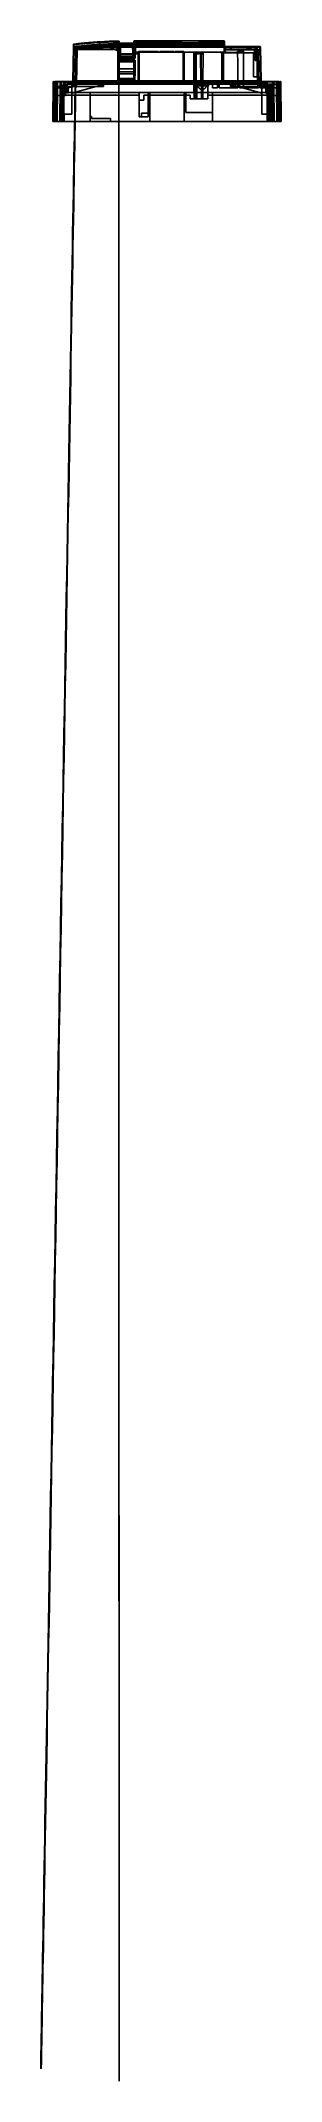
# Model space of a CAD drawing. Header units: millimetres. Extents: x -263 to 131, y -3009 to 324.
import ezdxf

# ---------------------------------------------------------------- set-up
doc = ezdxf.new("R2010")
doc.units = ezdxf.units.MM
doc.layers.add('MAIN-1', color=7, linetype='Continuous')
doc.layers.add('MAIN-2', color=7, linetype='Continuous')

msp = doc.modelspace()

# ---------------------------------------------------------------- linework, layer by layer
at = {"layer": 'MAIN-1'}
for p, q in [((-209.2, 313.3), (-210.2, 258.1)), ((-209.2, 313.5), (-209.2, 313.6)), ((-209.2, 313.6), (-209.1, 313.6)), ((-209.2, 313.4), (-209.2, 313.5)), ((-209.2, 313.3), (-209.2, 313.4)), ((-208.2, 313.3), (-209.2, 258.1)), ((-209.1, 313.7), (-209.1, 313.8)), ((-209.1, 313.8), (-209, 313.8)), ((-209.1, 313.6), (-209.1, 313.7)), ((-209, 313.9), (-208.9, 314)), ((-209, 313.8), (-209, 313.9)), ((-208.9, 314), (-208.8, 317.3)), ((-208.8, 314.1), (-208.9, 314)), ((-208.9, 314), (-208.9, 314)), ((-205.8, 317.7), (-208.8, 317.3)), ((-208.7, 314.2), (-208.8, 314.1)), ((-208.8, 314.1), (-208.8, 314.1)), ((-208.6, 314.2), (-208.7, 314.2)), ((-208.7, 314.2), (-208.7, 314.2)), ((-208.5, 314.3), (-208.6, 314.2)), ((-208.4, 314.3), (-208.5, 314.3)), ((-208.5, 314.3), (-208.5, 314.3)), ((-208.3, 314.3), (-208.4, 314.3)), ((-208.2, 314.3), (-208.3, 314.3)), ((-208.3, 314.3), (-208.3, 314.3)), ((-207.6, 314.3), (-208.2, 314.3)), ((-208.2, 313.3), (-208.2, 314.3)), ((-208.2, 313.3), (-205.2, 313.3)), ((-207.1, 314.3), (-207.6, 314.3)), ((-206.6, 314.3), (-207.1, 314.3)), ((-206, 314.3), (-206.6, 314.3)), ((-206.2, 253.1), (-205.3, 309.4)), ((-205.5, 314.3), (-206, 314.3)), ((-202.7, 318), (-205.8, 317.7)), ((-205, 314.3), (-205.5, 314.3)), ((-205.3, 309.4), (-205.3, 309.4)), ((-205.2, 309.4), (-205.3, 309.4)), ((-205.2, 313.9), (-205.1, 314)), ((-205.2, 313.8), (-205.2, 313.9)), ((-205.2, 313.9), (-205.2, 313.9)), ((-205.2, 313.7), (-205.2, 313.8)), ((-205.2, 313.8), (-205.2, 313.8)), ((-205.2, 313.7), (-205.2, 313.7)), ((-205.1, 309.4), (-205.2, 309.4)), ((-205.2, 309.4), (-205.2, 309.4)), ((-205.2, 309.4), (-205.2, 309.4)), ((-205.2, 309.4), (-205.2, 309.4)), ((-205.2, 309.4), (-205.2, 309.4)), ((-205.2, 309.4), (-205.2, 309.4)), ((-205.1, 314.1), (-205.1, 314.2)), ((-205.1, 314.2), (-205, 314.2)), ((-205.1, 314), (-205.1, 314.1)), ((-205.1, 314.1), (-205.1, 314.1)), ((-205.1, 314), (-205.1, 314)), ((-205.1, 314), (-205.1, 314)), ((-205, 309.4), (-205.1, 309.4)), ((-205.1, 309.4), (-205.1, 309.4)), ((-205.1, 309.4), (-205.1, 309.4)), ((-205, 314.3), (-204.9, 314.4)), ((-205, 314.3), (-205, 314.3)), ((-205, 314.2), (-205, 314.3)), ((-205, 314.2), (-205, 314.2)), ((-204.9, 309.4), (-205, 309.4)), ((-205, 309.4), (-205, 309.4)), ((-204.9, 314.4), (-204.9, 314.4)), ((-204.9, 314.4), (-204.8, 314.4)), ((-204.8, 309.4), (-204.9, 309.4)), ((-204.9, 309.4), (-204.9, 309.4)), ((-204.8, 314.4), (-204.8, 314.5)), ((-204.8, 314.5), (-204.7, 314.5)), ((-204.7, 309.4), (-204.8, 309.4)), ((-204.8, 309.4), (-204.8, 309.4)), ((-204.7, 314.5), (-204.6, 314.6)), ((-204.7, 314.5), (-204.7, 314.5)), ((-204.6, 309.4), (-204.7, 309.4)), ((-204.6, 314.6), (-204.6, 314.6)), ((-204.6, 314.6), (-204.5, 314.6)), ((-204.5, 309.4), (-204.6, 309.4)), ((-204.6, 309.4), (-204.6, 309.4)), ((-204.5, 314.6), (-204.4, 314.7)), ((-204.5, 314.6), (-204.5, 314.6)), ((-204.4, 309.4), (-204.5, 309.4)), ((-204.4, 314.7), (-204.4, 314.7)), ((-204.4, 314.7), (-204.3, 314.7)), ((-204.4, 310.4), (-204.4, 310.4)), ((-204.4, 310.4), (-204.3, 310.4)), ((-204.3, 309.4), (-204.4, 309.4)), ((-204.4, 309.4), (-204.4, 309.4)), ((-204.3, 314.7), (-200.2, 315.2)), ((-204.3, 314.7), (-204.3, 314.7)), ((-204.3, 310.4), (-204.3, 310.4)), ((-204.3, 310.4), (-204.3, 310.4)), ((-204.3, 310.4), (-204.3, 310.4)), ((-204.3, 310.4), (-204.3, 310.4)), ((-204.3, 310.4), (-204.3, 310.4)), ((-204.3, 310.4), (-204.3, 310.4)), ((-204.3, 310.4), (-204.3, 310.4)), ((-204.3, 310.4), (-204.3, 310.4)), ((-204.3, 310.4), (-204.2, 310.4)), ((-204.2, 309.4), (-204.3, 309.4)), ((-204.2, 310.4), (-204.2, 310.4)), ((-204.2, 310.4), (-204.2, 310.4)), ((-204.2, 310.4), (-204.2, 310.4)), ((-204.2, 310.4), (-204.1, 310.4)), ((-203.3, 309.5), (-204.2, 253.1)), ((-204.1, 309.4), (-204.2, 309.4)), ((-204.1, 310.4), (-204.1, 310.4)), ((-204.1, 310.4), (-204.1, 310.4)), ((-204.1, 310.4), (-204, 310.4)), ((-204, 309.4), (-204.1, 309.4)), ((-204, 310.4), (-204, 310.4)), ((-204, 310.4), (-204, 310.4)), ((-204, 310.4), (-203.9, 310.4)), ((-203.9, 309.5), (-204, 309.4)), ((-204, 309.4), (-204, 309.4)), ((-203.9, 310.4), (-203.9, 310.4)), ((-203.9, 310.4), (-203.9, 310.4)), ((-203.9, 310.4), (-203.8, 310.4)), ((-203.8, 309.5), (-203.9, 309.5)), ((-203.8, 310.4), (-203.8, 310.4)), ((-203.8, 310.4), (-203.7, 310.4)), ((-203.7, 309.5), (-203.8, 309.5)), ((-203.7, 310.4), (-203.7, 310.4)), ((-203.7, 310.4), (-203.7, 310.4)), ((-203.7, 310.4), (-203.6, 310.4)), ((-203.6, 309.5), (-203.7, 309.5)), ((-203.6, 310.4), (-203.6, 310.4)), ((-203.6, 310.4), (-203.5, 310.4)), ((-203.5, 309.5), (-203.6, 309.5)), ((-203.5, 310.4), (-203.5, 310.4)), ((-203.5, 310.4), (-203.4, 310.4)), ((-203.4, 309.5), (-203.5, 309.5)), ((-203.4, 310.4), (-203.4, 310.4)), ((-203.4, 310.4), (-203.4, 310.4)), ((-203.3, 309.5), (-203.4, 309.5)), ((-203.3, 309.5), (-203.3, 309.5)), ((-199.7, 318.4), (-202.7, 318)), ((-201.9, 314.6), (-198.4, 314.9)), ((-201.9, 314.3), (-201.9, 314.6)), ((-201.3, 314.3), (-201.9, 314.3)), ((-200.8, 314.3), (-201.3, 314.3)), ((-200.2, 314.3), (-200.8, 314.3)), ((-200.2, 315.2), (-196.1, 315.6)), ((-199.6, 314.3), (-200.2, 314.3)), ((-196.6, 318.7), (-199.7, 318.4)), ((-199, 314.3), (-199.6, 314.3)), ((-199.1, 312.9), (-199, 313)), ((-199.1, 312.8), (-199.1, 312.9)), ((-199.1, 312.9), (-199.1, 312.9)), ((-199.1, 312.9), (-199.1, 312.9)), ((-199.1, 312.9), (-199.1, 312.9)), ((-199.1, 312.9), (-199.1, 312.4)), ((-199, 312.8), (-199.1, 312.8)), ((-199.1, 312.3), (-199.1, 312.4)), ((-199.1, 312.4), (-199.1, 312.4)), ((-199, 312.3), (-199.1, 312.3)), ((-198.3, 314.3), (-199, 314.3)), ((-199, 313), (-198.9, 313)), ((-198.9, 312.8), (-199, 312.8)), ((-198.9, 312.3), (-199, 312.3)), ((-198.9, 313), (-198.8, 313.1)), ((-198.8, 312.8), (-198.9, 312.8)), ((-198.8, 312.3), (-198.9, 312.3)), ((-198.8, 313.1), (-198.7, 313.1)), ((-198.7, 312.7), (-198.8, 312.8)), ((-198.7, 312.2), (-198.8, 312.3)), ((-198.7, 313.1), (-198.5, 313.1)), ((-198.6, 312.7), (-198.7, 312.7)), ((-198.5, 312.2), (-198.7, 312.2)), ((-198.4, 312.7), (-198.6, 312.7)), ((-198.5, 313.1), (-198.4, 313.2)), ((-198.3, 312.2), (-198.5, 312.2)), ((-198.4, 314.9), (-195, 315.2)), ((-198.4, 313.2), (-198.2, 313.2)), ((-198.2, 312.7), (-198.4, 312.7)), ((-197.7, 314.3), (-198.3, 314.3)), ((-198.1, 312.2), (-198.3, 312.2)), ((-198.2, 313.2), (-198, 313.3)), ((-198, 312.7), (-198.2, 312.7)), ((-197.9, 312.2), (-198.1, 312.2)), ((-198, 313.3), (-197.7, 313.3)), ((-197.8, 312.7), (-198, 312.7)), ((-197.7, 312.2), (-197.9, 312.2)), ((-197.5, 312.7), (-197.8, 312.7)), ((-197, 314.3), (-197.7, 314.3)), ((-197.7, 313.3), (-197.5, 313.4)), ((-197.4, 312.2), (-197.7, 312.2)), ((-197.5, 313.4), (-197.2, 313.4)), ((-197.2, 312.7), (-197.5, 312.7)), ((-197.1, 312.2), (-197.4, 312.2)), ((-197.2, 313.4), (-196.9, 313.5)), ((-197, 312.7), (-197.2, 312.7)), ((-196.8, 312.2), (-197.1, 312.2)), ((-196.4, 314.3), (-197, 314.3)), ((-196.7, 312.7), (-197, 312.7)), ((-196.9, 313.5), (-196.6, 313.5)), ((-196.5, 312.2), (-196.8, 312.2)), ((-196.3, 312.7), (-196.7, 312.7)), ((-193.5, 319), (-196.6, 318.7)), ((-196.6, 313.5), (-196.3, 313.6)), ((-196.2, 312.2), (-196.5, 312.2)), ((-195.7, 314.3), (-196.4, 314.3)), ((-196.3, 313.6), (-196, 313.6)), ((-196, 312.7), (-196.3, 312.7)), ((-195.8, 312.2), (-196.2, 312.2)), ((-196.1, 315.6), (-192, 316)), ((-196, 313.6), (-195.6, 313.7)), ((-195.6, 312.7), (-196, 312.7)), ((-195.4, 312.2), (-195.8, 312.2)), ((-195, 314.3), (-195.7, 314.3)), ((-195.6, 313.7), (-195.2, 313.7)), ((-195.3, 312.7), (-195.6, 312.7)), ((-195.1, 312.2), (-195.4, 312.2)), ((-194.9, 312.7), (-195.3, 312.7)), ((-195.2, 313.7), (-194.9, 313.8)), ((-194.6, 312.3), (-195.1, 312.2)), ((-195, 315.2), (-191.5, 315.5)), ((-194.2, 314.3), (-195, 314.3)), ((-194.9, 313.8), (-194.5, 313.8)), ((-194.5, 312.8), (-194.9, 312.7)), ((-194.2, 312.3), (-194.6, 312.3)), ((-194.5, 313.8), (-194.1, 313.9)), ((-194.1, 312.8), (-194.5, 312.8)), ((-193.5, 314.3), (-194.2, 314.3)), ((-193.8, 312.3), (-194.2, 312.3)), ((-194.1, 313.9), (-193.6, 313.9)), ((-193.7, 312.8), (-194.1, 312.8)), ((-193.4, 312.3), (-193.8, 312.3)), ((-193.3, 312.8), (-193.7, 312.8)), ((-193.6, 313.9), (-193.2, 314)), ((-190.4, 319.3), (-193.5, 319)), ((-192.7, 314.3), (-193.5, 314.3)), ((-192.9, 312.3), (-193.4, 312.3)), ((-192.8, 312.9), (-193.3, 312.8)), ((-193.2, 314), (-192.8, 314)), ((-192.5, 312.4), (-192.9, 312.3)), ((-192.8, 314), (-192.3, 314)), ((-192.4, 312.9), (-192.8, 312.9)), ((-191.9, 314.3), (-192.7, 314.3)), ((-192, 312.4), (-192.5, 312.4)), ((-191.9, 312.9), (-192.4, 312.9)), ((-192.3, 314), (-191.9, 314.1)), ((-192, 316), (-187.8, 316.4)), ((-191.5, 312.4), (-192, 312.4)), ((-191.1, 314.3), (-191.9, 314.3)), ((-191.9, 314.1), (-191.4, 314.1)), ((-191.5, 312.9), (-191.9, 312.9)), ((-191.5, 315.5), (-188.1, 315.8)), ((-191, 313), (-191.5, 312.9)), ((-191, 312.5), (-191.5, 312.4)), ((-191.4, 314.1), (-190.9, 314.2)), ((-190.3, 314.3), (-191.1, 314.3)), ((-190.5, 313), (-191, 313)), ((-190.6, 312.5), (-191, 312.5)), ((-190.9, 314.2), (-190.5, 314.2)), ((-190.1, 312.5), (-190.6, 312.5)), ((-190.5, 314.2), (-190, 314.3)), ((-190.1, 313), (-190.5, 313)), ((-187.3, 319.6), (-190.4, 319.3)), ((-189.5, 314.3), (-190.3, 314.3)), ((-189.6, 313.1), (-190.1, 313)), ((-189.6, 312.6), (-190.1, 312.5)), ((-190, 314.3), (-189.5, 314.3)), ((-189.1, 313.1), (-189.6, 313.1)), ((-189.1, 312.6), (-189.6, 312.6)), ((-188.7, 313.2), (-189.1, 313.1)), ((-188.6, 312.7), (-189.1, 312.6)), ((-188.3, 313.2), (-188.7, 313.2)), ((-188.1, 312.7), (-188.6, 312.7)), ((-187.9, 313.2), (-188.3, 313.2)), ((-188.1, 315.8), (-184.7, 316.1)), ((-187.7, 312.7), (-188.1, 312.7)), ((-187.5, 313.3), (-187.9, 313.2)), ((-187.8, 316.4), (-183.7, 316.8)), ((-187.2, 312.8), (-187.7, 312.7)), ((-187.1, 313.3), (-187.5, 313.3)), ((-184.2, 319.9), (-187.3, 319.6)), ((-186.7, 312.8), (-187.2, 312.8)), ((-186.7, 313.3), (-187.1, 313.3)), ((-186.3, 313.4), (-186.7, 313.3)), ((-186.3, 312.9), (-186.7, 312.8)), ((-185.9, 313.4), (-186.3, 313.4)), ((-185.8, 312.9), (-186.3, 312.9)), ((-185.5, 313.5), (-185.9, 313.4)), ((-185.4, 313), (-185.8, 312.9)), ((-185.1, 313.5), (-185.5, 313.5)), ((-184.9, 313), (-185.4, 313)), ((-184.8, 313.5), (-185.1, 313.5)), ((-184.5, 313.1), (-184.9, 313)), ((-184.4, 313.6), (-184.8, 313.5)), ((-184.7, 316.1), (-181.2, 316.4)), ((-184.1, 313.1), (-184.5, 313.1)), ((-184, 313.6), (-184.4, 313.6)), ((-181, 320.1), (-184.2, 319.9)), ((-183.7, 313.2), (-184.1, 313.1)), ((-183.7, 313.7), (-184, 313.6)), ((-183.7, 316.8), (-179.5, 317.1)), ((-183.4, 313.7), (-183.7, 313.7)), ((-183.3, 313.2), (-183.7, 313.2)), ((-183, 313.7), (-183.4, 313.7)), ((-182.9, 313.3), (-183.3, 313.2)), ((-182.7, 313.8), (-183, 313.7)), ((-182.6, 313.3), (-182.9, 313.3)), ((-182.4, 313.8), (-182.7, 313.8)), ((-182.2, 313.4), (-182.6, 313.3)), ((-182.1, 313.9), (-182.4, 313.8)), ((-181.9, 313.4), (-182.2, 313.4)), ((-181.8, 313.9), (-182.1, 313.9)), ((-181.5, 313.4), (-181.9, 313.4)), ((-181.5, 313.9), (-181.8, 313.9)), ((-181.3, 314), (-181.5, 313.9)), ((-181.2, 313.5), (-181.5, 313.4)), ((-181, 314), (-181.3, 314)), ((-181.2, 316.4), (-177.8, 316.6)), ((-181, 313.5), (-181.2, 313.5)), ((-177.9, 320.3), (-181, 320.1)), ((-180.8, 314.1), (-181, 314)), ((-180.7, 313.6), (-181, 313.5)), ((-180.6, 314.1), (-180.8, 314.1)), ((-180.4, 313.6), (-180.7, 313.6)), ((-180.4, 314.1), (-180.6, 314.1)), ((-180.2, 314.2), (-180.4, 314.1)), ((-180.2, 313.7), (-180.4, 313.6)), ((-180, 314.2), (-180.2, 314.2)), ((-180, 313.7), (-180.2, 313.7)), ((-179.8, 314.3), (-180, 314.2)), ((-179.8, 313.8), (-180, 313.7)), ((-179.7, 314.3), (-179.8, 314.3)), ((-179.7, 313.8), (-179.8, 313.8)), ((-179.6, 314.3), (-179.7, 314.3)), ((-179.5, 313.8), (-179.7, 313.8)), ((-179.4, 314.4), (-179.6, 314.3)), ((-179.5, 317.1), (-175.3, 317.4)), ((-179.4, 313.9), (-179.5, 313.8)), ((-179.3, 314.4), (-179.4, 314.4)), ((-179.4, 314.4), (-179.4, 314.4)), ((-179.3, 313.9), (-179.4, 313.9)), ((-179.2, 314.4), (-179.3, 314.4)), ((-179.2, 313.9), (-179.3, 313.9)), ((-179.2, 314.3), (-179.2, 314.4)), ((-179.1, 314.3), (-179.2, 314.3)), ((-179.1, 314), (-179.2, 313.9)), ((-178.3, 314.3), (-179.1, 314.3)), ((-179.1, 314), (-179.1, 314.3)), ((-179.1, 314), (-179.1, 314)), ((-179.1, 314), (-179.1, 314)), ((-177.4, 314.3), (-178.3, 314.3)), ((-174.7, 320.6), (-177.9, 320.3)), ((-177.8, 316.6), (-174.3, 316.9)), ((-176.6, 314.3), (-177.4, 314.3)), ((-175.8, 314.3), (-176.6, 314.3)), ((-174.9, 314.3), (-175.8, 314.3)), ((-175.3, 317.4), (-171.1, 317.7)), ((-174, 314.3), (-174.9, 314.3)), ((-171.6, 320.8), (-174.7, 320.6)), ((-174.3, 316.9), (-170.9, 317.1)), ((-174, 321.5), (-170.6, 321.8)), ((-173.9, 314.8), (-174, 314.8)), ((-174, 314.3), (-174, 314.8)), ((-174, 314.3), (-173.9, 314.3)), ((-174, 314.3), (-174, 314.3)), ((-174, 314.3), (-174, 314.3)), ((-174, 314.3), (-174, 314.3)), ((-174, 314.3), (-174, 314.3)), ((-174, 314.3), (-174, 314.3)), ((-174, 314.3), (-174, 314.3)), ((-174, 314.3), (-174, 314.3)), ((-173.8, 314.8), (-173.9, 314.8)), ((-173.9, 314.3), (-173.8, 314.3)), ((-173.7, 314.8), (-173.8, 314.8)), ((-173.8, 314.3), (-173.7, 314.3)), ((-173.6, 314.7), (-173.7, 314.8)), ((-173.7, 314.3), (-173.6, 314.2)), ((-173.5, 314.7), (-173.6, 314.7)), ((-173.6, 314.2), (-173.5, 314.2)), ((-173.3, 314.7), (-173.5, 314.7)), ((-173.5, 314.2), (-173.3, 314.2)), ((-173.2, 314.7), (-173.3, 314.7)), ((-173.3, 314.2), (-173.2, 314.2)), ((-173, 314.7), (-173.2, 314.7)), ((-173.2, 314.2), (-173, 314.2)), ((-172.8, 314.7), (-173, 314.7)), ((-173, 314.2), (-172.8, 314.2)), ((-172.6, 314.7), (-172.8, 314.7)), ((-172.8, 314.2), (-172.6, 314.2)), ((-172.3, 314.7), (-172.6, 314.7)), ((-172.6, 314.2), (-172.3, 314.2)), ((-172.1, 314.6), (-172.3, 314.7)), ((-172.3, 314.2), (-172.1, 314.1)), ((-171.8, 314.6), (-172.1, 314.6)), ((-172.1, 314.1), (-171.8, 314.1)), ((-171.5, 314.6), (-171.8, 314.6)), ((-171.8, 314.1), (-171.5, 314.1)), ((-168.4, 321), (-171.6, 320.8)), ((-171.3, 314.6), (-171.5, 314.6)), ((-171.5, 314.1), (-171.3, 314.1)), ((-171, 314.6), (-171.3, 314.6)), ((-171.3, 314.1), (-171, 314.1)), ((-171.1, 317.7), (-166.8, 318)), ((-170.6, 314.6), (-171, 314.6)), ((-171, 314.1), (-170.6, 314.1)), ((-170.9, 317.1), (-167.4, 317.3)), ((-170.6, 321.8), (-167.1, 322)), ((-170.3, 314.6), (-170.6, 314.6)), ((-170.6, 314.1), (-170.3, 314.1)), ((-170, 314.6), (-170.3, 314.6)), ((-170.3, 314.1), (-170, 314.1)), ((-169.6, 314.7), (-170, 314.6)), ((-170, 314.1), (-169.6, 314.2)), ((-169.3, 314.7), (-169.6, 314.7)), ((-169.6, 314.2), (-169.3, 314.2)), ((-168.9, 314.7), (-169.3, 314.7)), ((-169.3, 314.2), (-168.9, 314.2)), ((-168.6, 314.7), (-168.9, 314.7)), ((-168.9, 314.2), (-168.6, 314.2)), ((-168.2, 314.7), (-168.6, 314.7)), ((-168.6, 314.2), (-168.2, 314.2)), ((-165.2, 321.1), (-168.4, 321)), ((-167.8, 314.7), (-168.2, 314.7)), ((-168.2, 314.2), (-167.8, 314.2)), ((-167.4, 314.7), (-167.8, 314.7)), ((-167.8, 314.2), (-167.4, 314.2)), ((-167.4, 317.3), (-163.9, 317.5)), ((-167, 314.7), (-167.4, 314.7)), ((-167.4, 314.2), (-167, 314.2)), ((-167.1, 322), (-163.6, 322.2)), ((-166.6, 314.7), (-167, 314.7)), ((-167, 314.2), (-166.6, 314.2)), ((-166.8, 318), (-162.5, 318.2)), ((-166.2, 314.8), (-166.6, 314.7)), ((-166.6, 314.2), (-166.2, 314.3)), ((-165.8, 314.8), (-166.2, 314.8)), ((-166.2, 314.3), (-165.8, 314.3)), ((-165.4, 314.8), (-165.8, 314.8)), ((-165.8, 314.3), (-165.4, 314.3)), ((-164.9, 314.8), (-165.4, 314.8)), ((-165.4, 314.3), (-164.9, 314.3)), ((-162, 321.3), (-165.2, 321.1)), ((-164.5, 314.8), (-164.9, 314.8)), ((-164.9, 314.3), (-164.5, 314.3)), ((-164.1, 314.9), (-164.5, 314.8)), ((-164.5, 314.3), (-164.1, 314.4)), ((-163.7, 314.9), (-164.1, 314.9)), ((-164.1, 314.4), (-163.7, 314.4)), ((-163.9, 317.5), (-160.5, 317.7)), ((-163.2, 314.9), (-163.7, 314.9)), ((-163.7, 314.4), (-163.2, 314.4)), ((-163.6, 322.2), (-160.2, 322.3)), ((-162.8, 315), (-163.2, 314.9)), ((-163.2, 314.4), (-162.8, 314.4)), ((-162.4, 315), (-162.8, 315)), ((-162.8, 314.4), (-162.4, 314.5)), ((-162.5, 318.2), (-158.2, 318.5)), ((-161.9, 315), (-162.4, 315)), ((-162.4, 314.5), (-162, 314.5)), ((-158.8, 321.4), (-162, 321.3)), ((-162, 314.5), (-161.5, 314.5)), ((-161.5, 315), (-161.9, 315)), ((-161.1, 315.1), (-161.5, 315)), ((-161.5, 314.5), (-161.1, 314.6)), ((-160.7, 315.1), (-161.1, 315.1)), ((-161.1, 314.6), (-160.7, 314.6)), ((-160.3, 315.1), (-160.7, 315.1)), ((-160.7, 314.6), (-160.3, 314.6)), ((-160.5, 317.7), (-157, 317.9)), ((-159.9, 315.2), (-160.3, 315.1)), ((-160.3, 314.6), (-159.9, 314.7)), ((-160.2, 322.3), (-156.7, 322.5)), ((-159.5, 315.2), (-159.9, 315.2)), ((-159.9, 314.7), (-159.5, 314.7)), ((-159.1, 315.2), (-159.5, 315.2)), ((-159.5, 314.7), (-159.1, 314.7)), ((-158.8, 315.3), (-159.1, 315.2)), ((-159.1, 314.7), (-158.8, 314.8)), ((-155.6, 321.6), (-158.8, 321.4)), ((-158.4, 315.3), (-158.8, 315.3)), ((-158.8, 314.8), (-158.4, 314.8)), ((-158.1, 315.3), (-158.4, 315.3)), ((-158.4, 314.8), (-158.1, 314.8)), ((-158.2, 318.5), (-152.3, 318.7)), ((-157.7, 315.4), (-158.1, 315.3)), ((-158.1, 314.8), (-157.7, 314.9)), ((-157.4, 315.4), (-157.7, 315.4)), ((-157.7, 314.9), (-157.4, 314.9)), ((-157.1, 315.4), (-157.4, 315.4)), ((-157.4, 314.9), (-157.1, 314.9)), ((-156.8, 315.5), (-157.1, 315.4)), ((-157.1, 314.9), (-156.8, 315)), ((-157, 317.9), (-153.6, 318)), ((-156.5, 315.5), (-156.8, 315.5)), ((-156.8, 315), (-156.5, 315)), ((-156.7, 322.5), (-153.2, 322.6)), ((-156.2, 315.5), (-156.5, 315.5)), ((-156.5, 315), (-156.2, 315)), ((-156, 315.6), (-156.2, 315.5)), ((-156.2, 315), (-156, 315.1)), ((-155.7, 315.6), (-156, 315.6)), ((-156, 315.1), (-155.7, 315.1)), ((-155.5, 315.7), (-155.7, 315.6)), ((-155.7, 315.1), (-155.5, 315.2)), ((-152.4, 321.7), (-155.6, 321.6)), ((-155.3, 315.7), (-155.5, 315.7)), ((-155.5, 315.2), (-155.3, 315.2)), ((-155.1, 315.7), (-155.3, 315.7)), ((-155.3, 315.2), (-155.1, 315.2)), ((-154.9, 315.8), (-155.1, 315.7)), ((-155.1, 315.2), (-154.9, 315.3)), ((-154.7, 315.8), (-154.9, 315.8)), ((-154.9, 315.3), (-154.7, 315.3)), ((-154.6, 315.8), (-154.7, 315.8)), ((-154.7, 315.3), (-154.6, 315.3)), ((-154.5, 315.9), (-154.6, 315.8)), ((-154.6, 315.3), (-154.5, 315.4)), ((-154.4, 315.9), (-154.5, 315.9)), ((-154.5, 315.4), (-154.4, 315.4)), ((-154.3, 315.9), (-154.4, 315.9)), ((-154.4, 315.4), (-154.3, 315.4)), ((-154.2, 315.9), (-154.3, 315.9)), ((-154.3, 315.4), (-154.2, 315.4)), ((-154.2, 315.4), (-154.2, 315.9)), ((-153.6, 318), (-150.1, 318.2)), ((-153.2, 322.6), (-149.6, 322.7)), ((-149.1, 321.8), (-152.4, 321.7)), ((-152.3, 318.7), (-144.3, 319.1)), ((-150.1, 318.2), (-146.7, 318.3)), ((-149.6, 322.7), (-146.1, 322.8)), ((-145.8, 321.8), (-149.1, 321.8)), ((-146.7, 318.3), (-143.2, 318.4)), ((-146.1, 322.8), (-142.5, 322.9)), ((-142.6, 321.9), (-145.8, 321.8)), ((-144.3, 319.1), (-136.3, 319.3)), ((-143.2, 318.4), (-139.8, 318.6)), ((-139.3, 322), (-142.6, 321.9)), ((-142.5, 322.9), (-138.9, 322.9)), ((-139.8, 318.6), (-136.3, 318.7)), ((-136, 322), (-139.3, 322)), ((-138.9, 322.9), (-135.3, 323)), ((-136.3, 319.3), (-136.3, 319.3)), ((-136.3, 319.3), (-136.3, 319.3)), ((-136.3, 319.3), (-136.3, 319.3)), ((-136.3, 319.3), (-136.3, 319.2)), ((-136.3, 319.2), (-136.3, 319.2)), ((-136.3, 319.2), (-136.3, 319.1)), ((-136.3, 319.1), (-136.3, 319)), ((-136.3, 319), (-136.3, 318.9)), ((-136.3, 318.9), (-136.3, 318.8)), ((-136.3, 318.8), (-136.3, 318.7)), ((-136.3, 318.7), (-136.3, 316.1)), ((-136.3, 316.1), (-136.3, 316.1)), ((-136.3, 316.1), (-136.3, 316)), ((-136.3, 316), (-136.3, 315.9)), ((-136.3, 315.9), (-136.3, 315.9)), ((-136.3, 315.9), (-136.3, 315.8)), ((-136.3, 315.8), (-136.3, 315.7)), ((-136.1, 315.7), (-136.3, 315.7)), ((-136.3, 315.7), (-136.3, 315.7)), ((-135.9, 315.7), (-136.1, 315.7)), ((-136, 322), (-136, 322.1)), ((-136, 322.1), (-135.9, 322.1)), ((-136, 315.7), (-136, 322)), ((-135.9, 322.5), (-135.8, 322.6)), ((-135.9, 322.4), (-135.9, 322.5)), ((-135.9, 322.5), (-135.9, 322.5)), ((-135.9, 322.3), (-135.9, 322.4)), ((-135.9, 322.2), (-135.9, 322.3)), ((-135.9, 322.3), (-135.9, 322.3)), ((-135.9, 322.1), (-135.9, 322.2)), ((-135.7, 315.7), (-135.9, 315.7)), ((-135.8, 322.6), (-135.8, 322.7)), ((-135.8, 322.7), (-135.7, 322.7)), ((-135.8, 322.6), (-135.8, 322.6)), ((-135.7, 322.8), (-135.6, 322.9)), ((-135.7, 322.7), (-135.7, 322.8)), ((-135.7, 322.8), (-135.7, 322.8)), ((-135.4, 315.7), (-135.7, 315.7)), ((-135.6, 322.9), (-135.6, 322.9)), ((-135.6, 322.9), (-135.5, 322.9)), ((-135.5, 322.9), (-135.5, 323)), ((-135.5, 323), (-135.4, 323)), ((-135.5, 322.9), (-135.5, 322.9)), ((-135.4, 323), (-135.4, 323)), ((-135.4, 323), (-135.3, 323)), ((-135.2, 315.7), (-135.4, 315.7)), ((-135.3, 323), (-135.3, 323.4)), ((-135.2, 323), (-135.3, 323)), ((-135.3, 323), (-135.3, 323)), ((-135.3, 323), (-135.3, 323)), ((-135.3, 323), (-135.3, 323)), ((-135.3, 323), (-135.3, 323)), ((-135.3, 323), (-135.3, 323)), ((-135.3, 323), (-135.3, 323)), ((-135.1, 323), (-135.2, 323)), ((-135.2, 323), (-135.2, 323)), ((-135.1, 319.7), (-135.2, 319.8)), ((-135.2, 319.8), (-135.2, 319.8)), ((-135, 315.7), (-135.2, 315.7)), ((-135, 322.9), (-135.1, 323)), ((-135.1, 323), (-135.1, 323)), ((-135, 319.7), (-135.1, 319.7)), ((-134.9, 322.9), (-135, 322.9)), ((-135, 322.9), (-135, 322.9)), ((-134.9, 319.7), (-135, 319.7)), ((-135, 319.7), (-135, 319.7)), ((-134.8, 315.7), (-135, 315.7)), ((-134.8, 322.9), (-134.9, 322.9)), ((-134.9, 322.9), (-134.9, 322.9)), ((-134.9, 322), (-134.8, 322)), ((-134.8, 319.7), (-134.9, 319.7)), ((-134.8, 322.8), (-134.8, 322.9)), ((-134.7, 322.8), (-134.8, 322.8)), ((-134.8, 322), (-134.8, 322)), ((-134.8, 322), (-134.7, 322)), ((-134.8, 319.6), (-134.8, 319.7)), ((-134.7, 319.6), (-134.8, 319.6)), ((-134.8, 314.7), (-134.8, 314.7)), ((-134.8, 314.7), (-134.8, 314.7)), ((-134.8, 314.7), (-134.8, 314.7)), ((-134.8, 314.7), (-134.8, 314.7)), ((-134.8, 314.7), (-134.8, 314.6)), ((-134.8, 314.6), (-134.8, 314.6)), ((-134.8, 314.6), (-134.8, 314.5)), ((-134.8, 314.5), (-134.8, 314.5)), ((-134.8, 314.5), (-134.8, 314.4)), ((-134.8, 314.4), (-134.8, 314.4)), ((-134.8, 314.4), (-134.8, 314.3)), ((-134.7, 314.3), (-134.8, 314.3)), ((-134.8, 314.3), (-134.8, 314.3)), ((-134.8, 314.3), (-134.8, 314.2)), ((-134.8, 314.2), (-134.8, 314.1)), ((-134.8, 314.1), (-134.8, 314.1)), ((-134.8, 314.1), (-134.8, 314)), ((-134.8, 314), (-134.8, 313.9)), ((-134.8, 313.9), (-134.8, 313.8)), ((-134.8, 313.8), (-134.8, 313.8)), ((-134.8, 313.8), (-134.8, 293.9)), ((-134.8, 310.9), (-134.7, 310.8)), ((-134.6, 322.7), (-134.7, 322.8)), ((-134.7, 322.8), (-134.7, 322.8)), ((-134.7, 322), (-134.7, 322)), ((-134.7, 322), (-134.6, 322)), ((-134.6, 319.5), (-134.7, 319.6)), ((-134.7, 319.6), (-134.7, 319.6)), ((-134.6, 314.3), (-134.7, 314.3)), ((-134.7, 314.3), (-134.7, 314.3)), ((-134.7, 310.8), (-134.7, 310.8)), ((-134.7, 310.8), (-134.6, 310.8)), ((-134.6, 322), (-134.6, 322)), ((-134.6, 322), (-134.5, 322)), ((-134.5, 319.5), (-134.6, 319.5)), ((-134.6, 319.5), (-134.6, 319.5)), ((-134.5, 314.3), (-134.6, 314.3)), ((-134.6, 314.3), (-134.6, 314.3)), ((-134.6, 310.8), (-134.6, 310.7)), ((-134.6, 310.7), (-134.5, 310.6)), ((-134.5, 322), (-134.5, 322)), ((-134.5, 322), (-134.5, 322)), ((-134.5, 322), (-134.4, 322)), ((-134.5, 319.4), (-134.5, 319.5)), ((-134.4, 319.3), (-134.5, 319.4)), ((-134.5, 319.4), (-134.5, 319.4)), ((-134.4, 314.3), (-134.5, 314.3)), ((-134.5, 314.3), (-134.5, 314.3)), ((-134.5, 314.3), (-134.5, 314.3)), ((-134.5, 314.3), (-134.5, 314.3)), ((-134.5, 310.6), (-134.5, 310.6)), ((-134.5, 310.6), (-134.4, 310.5)), ((-134.4, 322), (-134.4, 322)), ((-134.4, 322), (-134.4, 322)), ((-134.4, 322), (-134.3, 322)), ((-134.4, 319.2), (-134.4, 319.3)), ((-134.4, 319.3), (-134.4, 319.3)), ((-130.9, 319.3), (-134.4, 319.2)), ((-134.4, 319.2), (-134.4, 319.2)), ((-134.4, 319.2), (-134.4, 319.2)), ((-134.4, 319.2), (-134.3, 319.1)), ((-134.3, 314.3), (-134.4, 314.3)), ((-134.4, 314.3), (-134.4, 314.3)), ((-134.4, 314.3), (-134.4, 314.3)), ((-134.4, 310.5), (-134.4, 310.4)), ((-134.4, 310.4), (-134.3, 310.3)), ((-134.3, 319.1), (-134.3, 319.1)), ((-134.3, 319.1), (-134.3, 319)), ((-134.3, 319), (-134.3, 319)), ((-134.3, 319), (-134.3, 319)), ((-134.3, 319), (-134.3, 318.9)), ((-134.3, 318.9), (-134.3, 318.9)), ((-134.3, 318.9), (-134.3, 318.9)), ((-134.3, 318.9), (-134.3, 318.8)), ((-134.3, 298.4), (-134.3, 318.8)), ((-134.3, 314.3), (-134.3, 314.3)), ((-134.3, 314.3), (-134.3, 314.3)), ((-134.3, 314.3), (-134.3, 314.3)), ((-134.3, 314.3), (-134.3, 314.3)), ((-134.3, 314.3), (-134.3, 314.3)), ((-134.3, 310.3), (-134.3, 310.1)), ((-134.3, 310.1), (-134.3, 310.1)), ((-129.5, 315.8), (-132.3, 315.8)), ((-132.3, 314.8), (-132.3, 315.8)), ((-132.3, 314.7), (-132.3, 314.8)), ((-132.3, 314.8), (-132.3, 314.8)), ((-132.3, 314.8), (-132.3, 314.8)), ((-132.3, 314.8), (-132.3, 314.8)), ((-132.3, 314.6), (-132.3, 314.7)), ((-132.3, 314.7), (-132.3, 314.7)), ((-132.3, 314.7), (-132.3, 314.7)), ((-132.3, 314.7), (-132.3, 314.7)), ((-132.3, 314.5), (-132.3, 314.6)), ((-132.3, 314.6), (-132.3, 314.6)), ((-132.3, 314.6), (-132.3, 314.6)), ((-132.3, 314.4), (-132.3, 314.5)), ((-132.3, 314.5), (-132.3, 314.5)), ((-132.3, 314.3), (-132.3, 314.4)), ((-132.3, 314.4), (-132.3, 314.4)), ((-132.3, 314.2), (-132.3, 314.3)), ((-132.3, 314.1), (-132.3, 314.2)), ((-132.3, 314.2), (-132.3, 314.2)), ((-132.3, 314), (-132.3, 314.1)), ((-132.3, 314.1), (-132.3, 314.1)), ((-132.3, 313.9), (-132.3, 314)), ((-129.5, 313.9), (-132.3, 313.8)), ((-132.3, 313.8), (-132.3, 313.9)), ((-132.3, 313.9), (-132.3, 313.9)), ((-132.3, 293.9), (-132.3, 313.8)), ((-127.5, 319.4), (-130.9, 319.3)), ((-126.7, 315.9), (-129.5, 315.8)), ((-126.6, 313.9), (-129.5, 313.9)), ((-124, 319.4), (-127.5, 319.4)), ((-123.9, 315.9), (-126.7, 315.9)), ((-123.8, 314), (-126.6, 313.9)), ((-120.6, 319.5), (-124, 319.4)), ((-121.2, 316), (-123.9, 315.9)), ((-121, 314), (-123.8, 314)), ((-118.4, 316), (-121.2, 316)), ((-118.3, 314.1), (-121, 314)), ((-117.1, 319.5), (-120.6, 319.5)), ((-115.6, 316), (-118.4, 316)), ((-115.5, 314.1), (-118.3, 314.1)), ((-113.7, 319.5), (-117.1, 319.5)), ((-112.8, 316), (-115.6, 316)), ((-112.8, 314.1), (-115.5, 314.1)), ((-110.2, 319.5), (-113.7, 319.5)), ((-112.8, 316), (-112.8, 315.1)), ((-112.8, 315.1), (-112.8, 315.1)), ((-112.8, 315.1), (-112.8, 315)), ((-112.8, 315), (-112.8, 315)), ((-112.8, 315), (-112.8, 315)), ((-112.8, 315), (-112.8, 315)), ((-112.8, 315), (-112.8, 314.9)), ((-112.8, 314.9), (-112.8, 314.9)), ((-112.8, 314.9), (-112.8, 314.8)), ((-112.8, 314.8), (-112.8, 314.8)), ((-112.8, 314.8), (-112.8, 314.7)), ((-112.8, 314.7), (-112.8, 314.6)), ((-112.8, 314.6), (-112.8, 314.6)), ((-112.8, 314.6), (-112.8, 314.5)), ((-112.8, 314.5), (-112.8, 314.4)), ((-112.8, 314.4), (-112.8, 314.4)), ((-112.8, 314.4), (-112.8, 314.3)), ((-112.8, 314.3), (-112.8, 314.2)), ((-112.8, 314.2), (-112.8, 314.1)), ((-112.8, 314.1), (-112.2, 314.1)), ((-112.8, 314.1), (-112.8, 310.3)), ((-112.8, 310.3), (-112.2, 310.3)), ((-112.2, 310.3), (-112.2, 314.1)), ((-112.2, 310.3), (-112.2, 293.9)), ((-110.2, 320.1), (-110.2, 320.1)), ((-110.2, 320.1), (-110.2, 320.1)), ((-110.2, 320.1), (-110.2, 320.1)), ((-110.2, 320.1), (-110.2, 320.1)), ((-110.2, 320.1), (-110.2, 320.1)), ((-110.2, 320.1), (-110.2, 320.1)), ((-110.2, 320.1), (-110.2, 320.1)), ((-110.2, 320.1), (-110.2, 320.1)), ((-110.2, 320.1), (-110.2, 320.1)), ((-110.2, 320.1), (-110.2, 320.1)), ((-110.2, 320.1), (-110.2, 320)), ((-110.2, 320), (-110.2, 320)), ((-110.2, 320), (-110.2, 320)), ((-110.2, 320), (-110.2, 320)), ((-110.2, 320), (-110.2, 319.9)), ((-110.2, 319.9), (-110.2, 319.9)), ((-110.2, 319.9), (-110.2, 319.8)), ((-110.2, 319.8), (-110.2, 319.8)), ((-110.2, 319.8), (-110.2, 319.7)), ((-110.2, 319.7), (-110.2, 319.7)), ((-110.2, 319.7), (-110.2, 319.6)), ((-110.2, 319.6), (-110.2, 319.6)), ((-110.2, 319.6), (-110.2, 319.5)), ((-110.2, 319.4), (-110.1, 319.5)), ((-110.2, 319.5), (-110.2, 319.5)), ((-110.2, 319.5), (-110.2, 319.5)), ((-110.2, 319.5), (-110.2, 319.5)), ((-110.2, 319.5), (-110.2, 319.5)), ((-110.2, 319.5), (-110.1, 319.5)), ((-110.2, 319.3), (-110.2, 319.4)), ((-110.2, 319.4), (-110.2, 319.4)), ((-110.2, 319.2), (-110.2, 319.3)), ((-110.2, 319.3), (-110.2, 319.3)), ((-110.2, 319.2), (-110.2, 298.4)), ((-110.2, 319.2), (-110.2, 319.2)), ((-110.2, 313.3), (-109.7, 313.3)), ((-110, 319.7), (-110.1, 319.7)), ((-110.1, 319.7), (-110.1, 319.6)), ((-110.1, 319.6), (-110.1, 319.5)), ((-110.1, 319.5), (-110.1, 319.5)), ((-110.1, 319.5), (-110.1, 319.5)), ((-110.1, 319.5), (-110.1, 319.5)), ((-109.9, 319.8), (-110, 319.8)), ((-110, 319.8), (-110, 319.7)), ((-109.8, 319.9), (-109.9, 319.9)), ((-109.9, 319.9), (-109.9, 319.8)), ((-109.8, 321.8), (-107.9, 321.7)), ((-109.8, 321.8), (-109.8, 320.1)), ((-109.7, 320), (-109.8, 320)), ((-109.8, 320), (-109.8, 319.9)), ((-109.8, 319.9), (-109.8, 314.1)), ((-109.8, 314.1), (-109.7, 314.2)), ((-109.8, 314.1), (-109.8, 314.1)), ((-109.6, 320), (-109.7, 320)), ((-109.7, 320), (-109.7, 320)), ((-109.7, 314.2), (-109.7, 314.2)), ((-109.7, 314.2), (-109.6, 314.2)), ((-109.7, 314.1), (-108.3, 314.1)), ((-109.7, 314.1), (-109.7, 305.3)), ((-109.7, 305.3), (-103.2, 305.3)), ((-109.7, 293.9), (-109.7, 305.3)), ((-109.5, 320.1), (-109.6, 320.1)), ((-109.6, 320.1), (-109.6, 320)), ((-109.6, 314.2), (-109.5, 314.3)), ((-109.4, 320.1), (-109.5, 320.1)), ((-109.5, 314.3), (-109.5, 314.3)), ((-109.5, 314.3), (-109.4, 314.3)), ((-109.3, 320.1), (-109.4, 320.1)), ((-109.4, 320.1), (-109.4, 320.1)), ((-109.4, 314.3), (-109.4, 314.3)), ((-109.4, 314.3), (-109.3, 314.3)), ((-109.3, 320.1), (-109.3, 320.1)), ((-109.3, 314.3), (-109.3, 314.3)), ((-109.3, 314.3), (-109.2, 314.3)), ((-109.2, 323.7), (-109.2, 322.7)), ((-109.2, 322.7), (-107.9, 322.7)), ((-109, 314.3), (-109.2, 314.3)), ((-108.8, 314.3), (-109, 314.3)), ((-108.6, 314.3), (-108.8, 314.3)), ((-108.4, 314.3), (-108.6, 314.3)), ((-108.2, 314.3), (-108.4, 314.3)), ((-108.3, 314.1), (-108, 314.1)), ((-108.3, 305.3), (-108.3, 314.1)), ((-108, 314.3), (-108.2, 314.3)), ((-108, 318.5), (-108, 319.7)), ((-108, 319.7), (-108, 319.7)), ((-108, 319.7), (-105.7, 319.7)), ((-108, 318.5), (-104.6, 318.5)), ((-108, 318.2), (-108, 318.5)), ((-101.6, 318.2), (-108, 318.2)), ((-108, 315.2), (-108, 318.2)), ((-108, 314.1), (-108, 315.2)), ((-107.9, 322.7), (-106.6, 322.7)), ((-107.9, 321.7), (-106.1, 321.7)), ((-104.6, 314.3), (-107.4, 314.3)), ((-107.4, 305.3), (-107.4, 314.3)), ((-107.4, 313.3), (37.5, 313.3)), ((-106.6, 322.7), (-105.3, 322.6)), ((-106.2, 319.3), (-106.2, 319.2)), ((-106.2, 319.3), (-101.2, 319.3)), ((-101.2, 319.2), (-106.2, 319.2)), ((-106.1, 321.7), (-104.2, 321.6)), ((-105.7, 320.3), (-105.7, 319.7)), ((-105.7, 320.3), (-105.6, 320.3)), ((-105.6, 319.7), (-105.7, 319.7)), ((-105.6, 320.6), (-105.6, 320.3)), ((-105.6, 320.3), (-105.6, 319.7)), ((-105.6, 319.6), (-105.6, 319.7)), ((-105.6, 319.7), (-105.6, 319.7)), ((-105.3, 322.6), (-104, 322.6)), ((-104.6, 318.4), (-104.6, 318.5)), ((-104.6, 318.4), (-101.6, 318.4)), ((-104.6, 318.4), (-104.6, 318.2)), ((-104.6, 314.3), (-103.7, 314.3)), ((-104.6, 314.3), (-104.6, 314.3)), ((-104.2, 321.6), (-102.4, 321.6)), ((-104, 322.6), (-102.7, 322.6)), ((-98.2, 315.3), (-103.7, 315.1)), ((-99, 315.2), (-103.7, 315.1)), ((-103.7, 314.3), (-103.7, 315.1)), ((-103.7, 315.1), (-70.9, 315.1)), ((-69.9, 314.3), (-103.7, 314.3)), ((-103.2, 305.3), (-102.9, 305.3)), ((-103.2, 305.3), (-103.2, 253.1)), ((-102.9, 306.3), (-102.9, 306.4)), ((-102.9, 306.4), (-101.7, 306.4)), ((-102.9, 306.1), (-102.9, 306.3)), ((-102.9, 305.9), (-102.9, 306.1)), ((-102.9, 305.8), (-102.9, 305.9)), ((-102.9, 305.6), (-102.9, 305.8)), ((-102.9, 305.5), (-102.9, 305.6)), ((-102.9, 305.3), (-102.9, 305.5)), ((-102.7, 322.6), (-101.4, 322.5)), ((-102.4, 321.6), (-100.6, 321.5)), ((-69.9, 306.4), (-101.7, 306.4)), ((-101.7, 253.1), (-101.7, 306.4)), ((-101.6, 318.2), (-101.6, 318.4)), ((-101.4, 322.5), (-100.1, 322.5)), ((-101.2, 319.3), (-101.2, 319.2)), ((-100.7, 318.3), (-100.7, 319.5)), ((-69.9, 318.3), (-100.7, 318.3)), ((-100.6, 321.5), (-98.8, 321.4)), ((-100.1, 322.5), (-98.8, 322.4)), ((-94.3, 315.4), (-99, 315.2)), ((-98.8, 322.4), (-97.5, 322.4)), ((-98.8, 321.4), (-97.1, 321.4)), ((-92.7, 315.5), (-98.2, 315.3)), ((-97.5, 322.4), (-96.2, 322.4)), ((-97.1, 321.4), (-95.3, 321.3)), ((-96.2, 322.4), (-94.9, 322.3)), ((-95.3, 321.3), (-93.6, 321.3)), ((-94.9, 322.3), (-93.5, 322.3)), ((-89.6, 315.6), (-94.3, 315.4)), ((-93.6, 321.3), (-92, 321.2)), ((-93.5, 322.3), (-92.2, 322.3)), ((-87.3, 315.6), (-92.7, 315.5)), ((-92.2, 322.3), (-90.9, 322.2)), ((-92, 321.2), (-90.3, 321.2)), ((-90.9, 322.2), (-89.5, 322.2)), ((-90.3, 321.2), (-88.6, 321.1)), ((-84.9, 315.7), (-89.6, 315.6)), ((-89.5, 322.2), (-88.2, 322.1)), ((-88.6, 321.1), (-86.9, 321.1)), ((-88.2, 322.1), (-86.9, 322.1)), ((-81.8, 315.8), (-87.3, 315.6)), ((-86.9, 322.1), (-85.5, 322.1)), ((-86.9, 321.1), (-85.2, 321)), ((-85.5, 322.1), (-84.2, 322)), ((-85.2, 321), (-83.5, 321)), ((-80.2, 315.9), (-84.9, 315.7)), ((-84.2, 322), (-82.8, 322)), ((-83.5, 321), (-81.8, 320.9)), ((-82.8, 322), (-81.4, 321.9)), ((-81.8, 320.9), (-80.1, 320.9)), ((-76.3, 316), (-81.8, 315.8)), ((-81.4, 321.9), (-80.1, 321.9)), ((-75.5, 316), (-80.2, 315.9)), ((-80.1, 321.9), (-78.7, 321.8)), ((-80.1, 320.9), (-78.4, 320.8)), ((-78.7, 321.8), (-77.3, 321.8)), ((-78.4, 320.8), (-76.8, 320.8)), ((-77.3, 321.8), (-75.9, 321.8)), ((-76.8, 320.8), (-75.1, 320.7)), ((-70.9, 316.2), (-76.3, 316)), ((-75.9, 321.8), (-74.6, 321.7)), ((-70.9, 316.1), (-75.5, 316)), ((-75.1, 320.7), (-73.5, 320.7)), ((-74.6, 321.7), (-73.2, 321.7)), ((-73.5, 320.7), (-71.9, 320.6)), ((-73.2, 321.7), (-71.8, 321.6)), ((-71.9, 320.6), (-70.3, 320.6)), ((-71.8, 321.6), (-70.4, 321.6)), ((-70.9, 316.2), (-70.9, 316.2)), ((-70.9, 316.2), (-70.9, 316.2)), ((-70.9, 316.2), (-70.9, 316.2)), ((-70.9, 316.2), (-70.9, 316.2)), ((-70.9, 316.2), (-70.9, 316.2)), ((-70.9, 316.2), (-70.9, 316.2)), ((-70.9, 316.2), (-70.9, 316.2)), ((-70.9, 316.2), (-70.9, 316.2)), ((-70.9, 316.2), (-70.9, 316.2)), ((-70.9, 316.2), (-70.9, 316.2)), ((-70.9, 316.2), (-70.9, 316.2)), ((-70.9, 316.2), (-70.9, 316.1)), ((-70.9, 316.2), (-70.9, 316.2)), ((-70.9, 316.2), (-70.9, 316.2)), ((-70.9, 316.2), (-70.9, 316.2)), ((-70.9, 316.2), (-70.9, 316.2)), ((-70.9, 316.2), (-70.9, 316.2)), ((-70.9, 316.2), (-70.9, 316.2)), ((-70.9, 316.2), (-70.9, 316.2)), ((-70.9, 316.2), (-70.9, 316.2)), ((-70.9, 316.2), (-70.9, 316.2)), ((-70.9, 316.2), (-70.9, 316.2)), ((-70.9, 316.2), (-70.9, 316.2)), ((-70.9, 316.2), (-70.9, 316.2)), ((-70.9, 316.2), (-70.9, 316.2)), ((-70.9, 316.2), (-70.9, 316.2)), ((-70.9, 316.2), (-70.9, 316.2)), ((-70.9, 316.2), (-70.9, 316.2)), ((-70.9, 316.2), (-70.9, 316.2)), ((-70.9, 316.2), (-70.9, 316.2)), ((-70.9, 316.2), (-70.9, 316.2)), ((-70.9, 316.2), (-70.9, 316.2)), ((-70.9, 316.2), (-70.9, 316.2)), ((-70.9, 316.2), (-70.9, 316.2)), ((-70.9, 316.2), (-70.9, 316.2)), ((-70.9, 316.2), (-70.9, 316.2)), ((-70.9, 316.2), (-70.9, 316.2)), ((-70.8, 316.1), (-70.8, 316.1)), ((-70.8, 316.1), (-70.8, 316.1)), ((-70.8, 316.1), (-70.8, 316.1)), ((-70.9, 316.1), (-70.9, 315.1)), ((-70.8, 316.1), (-70.8, 316.1)), ((-70.8, 316.1), (-70.8, 316.1)), ((-70.8, 316.1), (-70.7, 316.1)), ((-70.9, 315.1), (-70.8, 315.1)), ((-70.8, 315.1), (-70.8, 315.1)), ((-70.8, 315.1), (-70.7, 315.1)), ((-70.7, 316.1), (-70.7, 316.1)), ((-70.7, 316.1), (-70.7, 316.1)), ((-70.7, 316.1), (-70.7, 316.1)), ((-70.7, 316.1), (-70.7, 316.1)), ((-70.7, 316.1), (-70.7, 316.1)), ((-70.7, 316.1), (-70.6, 316.1)), ((-70.7, 315.1), (-70.7, 315)), ((-70.7, 315), (-70.6, 315)), ((-70.6, 316.1), (-70.6, 316.1)), ((-70.6, 316.1), (-70.6, 316.1)), ((-70.6, 316.1), (-70.6, 316.1)), ((-70.6, 316.1), (-70.6, 316.1)), ((-70.6, 316.1), (-70.6, 316.1)), ((-70.6, 316.1), (-70.5, 316.1)), ((-70.6, 315), (-70.6, 315)), ((-70.6, 315), (-70.5, 315)), ((-70.5, 316.1), (-70.5, 316.1)), ((-70.5, 316.1), (-70.5, 316.1)), ((-70.5, 316.1), (-70.5, 316.1)), ((-70.5, 316.1), (-70.5, 316.1)), ((-70.5, 316.1), (-70.4, 316.1)), ((-70.5, 315), (-70.5, 315)), ((-70.5, 315), (-70.4, 314.9)), ((-70.4, 321.6), (-69, 321.6)), ((-70.4, 316.1), (-70.4, 316.1)), ((-70.4, 316.1), (-70.4, 316)), ((-70.4, 316), (-70.4, 316)), ((-70.4, 316), (-70.4, 316)), ((-70.4, 316), (-70.3, 316)), ((-70.4, 314.9), (-70.4, 314.9)), ((-70.4, 314.9), (-70.3, 314.9)), ((-70.3, 320.6), (-68.8, 320.6)), ((-70.3, 316), (-70.3, 316)), ((-70.3, 316), (-70.3, 316)), ((-70.3, 316), (-70.3, 316)), ((-70.3, 316), (-70.3, 316)), ((-70.3, 316), (-70.2, 315.9)), ((-70.3, 314.9), (-70.3, 314.9)), ((-70.3, 314.9), (-70.2, 314.8)), ((-70.2, 315.9), (-70.2, 315.9)), ((-70.2, 315.9), (-70.2, 315.9)), ((-70.2, 315.9), (-70.2, 315.9)), ((-70.2, 315.9), (-70.2, 315.9)), ((-70.2, 315.9), (-70.1, 315.8)), ((-70.2, 314.8), (-70.2, 314.8)), ((-70.2, 314.8), (-70.2, 314.7)), ((-70.2, 314.7), (-70.1, 314.7)), ((-70.1, 315.8), (-70.1, 315.8)), ((-70.1, 315.8), (-70.1, 315.8)), ((-70.1, 315.8), (-70.1, 315.8)), ((-70.1, 315.8), (-70.1, 315.8)), ((-70.1, 315.8), (-70, 315.7)), ((-70.1, 314.7), (-70.1, 314.7)), ((-70.1, 314.7), (-70, 314.6)), ((-70, 315.7), (-70, 315.7)), ((-70, 315.7), (-70, 315.7)), ((-70, 315.7), (-70, 315.7)), ((-70, 315.7), (-70, 315.6)), ((-70, 315.6), (-70, 315.6)), ((-70, 315.6), (-69.9, 315.6)), ((-70, 314.6), (-70, 314.6)), ((-70, 314.6), (-70, 314.5)), ((-70, 314.5), (-69.9, 314.4)), ((-69.9, 315.2), (-69.9, 316.4)), ((-69.9, 315.6), (-69.9, 315.5)), ((-69.9, 315.5), (-69.9, 315.5)), ((-69.9, 315.5), (-69.9, 315.5)), ((-69.9, 315.5), (-69.9, 315.4)), ((-69.9, 315.4), (-69.9, 315.4)), ((-69.9, 315.4), (-69.9, 315.4)), ((-69.9, 315.4), (-69.9, 315.3)), ((-69.9, 315.3), (-69.9, 315.3)), ((-69.9, 315.3), (-69.9, 315.2)), ((-69.9, 315.2), (-69.9, 315.2)), ((-69.9, 314.4), (-69.9, 314.4)), ((-69.9, 314.4), (-69.9, 314.3)), ((-69.9, 314.3), (-69.9, 314.3)), ((-69.9, 305.3), (-69.9, 306.4)), ((-69.9, 305.3), (-67.9, 305.3)), ((-69.9, 318.3), (-69.9, 316.4)), ((-69.9, 315.2), (-69.9, 314.3)), ((-67.9, 314.3), (-69.9, 314.3)), ((-69, 321.6), (-67.5, 321.5)), ((-68.8, 320.6), (-67.2, 320.5)), ((-45.7, 318.3), (-67.9, 318.3)), ((-67.9, 316.4), (-45.1, 316.4)), ((-67.9, 316.4), (-67.9, 316.2)), ((-67.9, 315.1), (-45.1, 315.1)), ((-67.9, 305.3), (-67.9, 306.4)), ((-67.9, 316.4), (-67.9, 318.3)), ((-45.1, 316.2), (-67.9, 316.2)), ((-67.9, 315.1), (-67.9, 316.2)), ((-67.9, 314.3), (-67.9, 315.1)), ((-45.1, 314.3), (-67.9, 314.3)), ((-45.1, 306.4), (-67.9, 306.4)), ((-67.5, 321.5), (-66.1, 321.5)), ((-67.2, 320.5), (-65.7, 320.5)), ((-66.1, 321.5), (-64.7, 321.4)), ((-65.7, 320.5), (-64.3, 320.4)), ((-64.7, 321.4), (-63.3, 321.4)), ((-64.3, 320.4), (-62.8, 320.4)), ((-63.3, 321.4), (-61.8, 321.4)), ((-62.8, 320.4), (-61.4, 320.3)), ((-61.8, 321.4), (-60.4, 321.3)), ((-61.4, 320.3), (-60, 320.3)), ((-60.4, 321.3), (-58.9, 321.3)), ((-60, 320.3), (-58.6, 320.3)), ((-58.9, 321.3), (-57.5, 321.2)), ((-58.6, 320.3), (-57.2, 320.2)), ((-57.5, 321.2), (-56, 321.2)), ((-57.2, 320.2), (-55.9, 320.2)), ((-56, 321.2), (-54.6, 321.2)), ((-55.9, 320.2), (-54.5, 320.2)), ((-54.6, 321.2), (-53.1, 321.1)), ((-54.5, 320.2), (-53.2, 320.1)), ((-53.2, 320.1), (-51.9, 320.1)), ((-53.1, 321.1), (-51.6, 321.1)), ((-51.9, 320.1), (-50.6, 320.1)), ((-51.6, 321.1), (-50.1, 321)), ((-50.6, 320.1), (-49.3, 320)), ((-50.1, 321), (-48.6, 321)), ((-49.3, 320), (-48, 320)), ((-48.6, 321), (-47.1, 321)), ((-48, 320), (-46.7, 320)), ((-47.1, 321), (-45.6, 320.9)), ((-46.7, 320), (-45.5, 319.9)), ((-45.6, 318.3), (-45.7, 318.3)), ((-45.6, 320.9), (-44.1, 320.9)), ((-45.5, 318.3), (-45.6, 318.3)), ((-45.5, 319.9), (-44.2, 319.9)), ((-45.4, 318.3), (-45.5, 318.3)), ((-45.3, 318.3), (-45.4, 318.3)), ((-45.2, 318.3), (-45.3, 318.3)), ((-45.1, 318.3), (-45.2, 318.3)), ((-45.1, 318.3), (-45.1, 318.3)), ((-43.1, 314.3), (-45.1, 314.3)), ((-45.1, 318.3), (-45.1, 316.4)), ((-45.1, 316.2), (-45.1, 316.4)), ((-45.1, 316.2), (-45.1, 315.1)), ((-45.1, 315.1), (-45.1, 314.3)), ((-45.1, 305.3), (-45.1, 306.4)), ((-45.1, 305.3), (-43.1, 305.3)), ((-44.2, 319.9), (-43, 319.9)), ((-44.1, 320.9), (-42.6, 320.9)), ((-37.8, 314.3), (-43.1, 314.3)), ((-39.5, 306.4), (-43.1, 306.4)), ((-43, 319.9), (-41.8, 319.9)), ((-43.1, 316.4), (-43.1, 318.2)), ((-43.1, 316.4), (-15.6, 316.4)), ((-43.1, 316.4), (-43.1, 316.2)), ((-23.1, 316.2), (-43.1, 316.2)), ((-43.1, 315.1), (-43.1, 316.2)), ((-43.1, 315.1), (-36.9, 315.1)), ((-43.1, 314.3), (-43.1, 315.1)), ((-43.1, 305.3), (-43.1, 306.4)), ((-42.6, 320.9), (-41, 320.8)), ((-41.8, 319.9), (-40.5, 319.8)), ((-41, 320.8), (-39.5, 320.8)), ((-40.5, 319.8), (-39.2, 319.8)), ((-39.5, 320.8), (-37.9, 320.8)), ((-36.6, 306.4), (-39.5, 306.4)), ((-39.2, 319.8), (-38, 319.8)), ((-38, 319.8), (-36.7, 319.8)), ((-37.9, 320.8), (-36.4, 320.7)), ((-33.6, 314.3), (-37.8, 314.3)), ((-36.7, 319.8), (-35.3, 319.7)), ((-29.7, 306.4), (-36.6, 306.4)), ((-36.4, 320.7), (-34.8, 320.7)), ((-35.3, 319.7), (-34, 319.7)), ((-34.8, 320.7), (-33.3, 320.7)), ((-34, 319.7), (-32.6, 319.7)), ((-32.8, 314.3), (-33.6, 314.3)), ((-33.3, 320.7), (-31.7, 320.7)), ((-32.8, 314.3), (-32.6, 314.3)), ((-32.7, 315.1), (-30, 315.3)), ((-32.6, 319.7), (-31.2, 319.7)), ((-32.6, 314.3), (-32.6, 315.1)), ((-32.6, 315.1), (-12.4, 315.1)), ((-12.4, 314.3), (-32.6, 314.3)), ((-31.7, 320.7), (-30.1, 320.6)), ((-31.2, 319.7), (-29.8, 319.7)), ((-30.1, 320.6), (-28.5, 320.6)), ((-30, 315.3), (-27.3, 315.5)), ((-29.8, 319.7), (-28.3, 319.6)), ((-29.7, 306.4), (-28.5, 306.4)), ((-29.7, 306.4), (-29.7, 253.1)), ((-28.5, 320.6), (-26.9, 320.6)), ((-28.5, 306.3), (-28.5, 306.4)), ((-28.5, 306.1), (-28.5, 306.3)), ((-28.5, 305.9), (-28.5, 306.1)), ((-28.5, 305.8), (-28.5, 305.9)), ((-28.5, 305.6), (-28.5, 305.8)), ((-28.5, 305.5), (-28.5, 305.6)), ((-28.5, 305.3), (-28.5, 305.5)), ((-28.2, 305.3), (-28.5, 305.3)), ((-28.3, 319.6), (-26.8, 319.6)), ((-28.2, 305.3), (-12.3, 305.3)), ((-28.2, 253.1), (-28.2, 305.3)), ((-27.3, 315.5), (-24.6, 315.7)), ((-26.9, 320.6), (-25.3, 320.6)), ((-26.8, 319.6), (-25.3, 319.6)), ((-25.3, 320.6), (-23.7, 320.6)), ((-25.3, 319.6), (-23.8, 319.6)), ((-24.6, 315.7), (-21.9, 315.9)), ((-23.8, 319.6), (-22.2, 319.6)), ((-23.7, 320.6), (-22.1, 320.6)), ((-23.5, 317.5), (-23.5, 318.3)), ((-23, 316.2), (-23.1, 316.2)), ((-22.9, 316.2), (-23, 316.2)), ((-22.8, 316.2), (-22.9, 316.2)), ((-22.9, 316.2), (-22.9, 316.2)), ((-22.7, 316.2), (-22.8, 316.2)), ((-22.6, 316.2), (-22.7, 316.2)), ((-22.7, 316.2), (-22.7, 316.2)), ((-22.5, 316.2), (-22.6, 316.2)), ((-22.4, 316.2), (-22.5, 316.2)), ((-22.5, 316.2), (-22.5, 316.2)), ((-22.3, 316.2), (-22.4, 316.2)), ((-22.4, 316.2), (-22.4, 316.2)), ((-22.4, 316.1), (-22.4, 315.8)), ((-22.4, 316.1), (-22.3, 316.1)), ((-22.2, 316.2), (-22.3, 316.2)), ((-22.3, 316.2), (-22.3, 316.2)), ((-22.3, 316.1), (-22.3, 316.1)), ((-22.3, 316.1), (-22.2, 316.1)), ((-22.2, 319.6), (-20.7, 319.6)), ((-22.1, 316.2), (-22.2, 316.2)), ((-22.2, 316.2), (-22.2, 316.2)), ((-22.2, 316.2), (-22.2, 316.2)), ((-22.2, 316.1), (-22.2, 316.1)), ((-22.2, 316.1), (-22.1, 316.1)), ((-22.1, 320.6), (-20.4, 320.6)), ((-22.1, 316.1), (-22.1, 316.1)), ((-22.1, 316.1), (-22.1, 316.2)), ((-22.1, 316.2), (-22.1, 316.2)), ((-22.1, 316.2), (-22.1, 316.2)), ((-22.1, 316.2), (-22.1, 316.2)), ((-22.1, 316.2), (-22.1, 316.2)), ((-22.1, 316.2), (-22.1, 316.2)), ((-22.1, 315.8), (-22.1, 316.1)), ((-22.1, 316.1), (-22.1, 316.1)), ((-22.1, 316.1), (-22.1, 316.1)), ((-22.1, 316.1), (-22.1, 316.1)), ((-22.1, 316.1), (-22.1, 316.1)), ((-21.9, 315.9), (-19.2, 316)), ((-20.7, 319.6), (-19.2, 319.6)), ((-20.4, 320.6), (-18.8, 320.6)), ((-19.2, 319.6), (-17.6, 319.6)), ((-19.2, 316), (-16.5, 316.2)), ((-18.8, 320.6), (-17.2, 320.6)), ((-17.6, 319.6), (-16.1, 319.6)), ((-17.2, 320.6), (-15.6, 320.6)), ((-16.5, 316.2), (-16.5, 316.2)), ((-16.5, 316.2), (-16.5, 316.2)), ((-16.5, 316.2), (-16.4, 316.2)), ((-16.4, 316.2), (-16.4, 316.2)), ((-16.4, 316.2), (-16.4, 316.2)), ((-16.4, 316.2), (-16.4, 316.2)), ((-16.4, 316.2), (-16.4, 316.2)), ((-16.4, 316.2), (-16.4, 316.2)), ((-16.4, 316.2), (-16.4, 316.2)), ((-16.4, 316.2), (-16.4, 316.2)), ((-16.4, 316.2), (-16.4, 316.2)), ((-16.4, 316.2), (-16.3, 316.2)), ((-12.4, 316.2), (-16.3, 316.2)), ((-16.1, 319.6), (-14.7, 319.6)), ((-15.6, 320.6), (-14, 320.6)), ((-15.6, 317.2), (-15.6, 316.4)), ((-15.6, 316.4), (-15.6, 316.2)), ((-14.7, 319.6), (-13.2, 319.6)), ((-14, 320.6), (-12.3, 320.6)), ((-13.2, 319.6), (-11.9, 319.6)), ((-13.1, 316.4), (-13.1, 317.1)), ((-13.1, 316.4), (2.5, 316.4)), ((-13.1, 316.4), (-13.1, 316.2)), ((-12.4, 316.2), (-12.4, 315.1)), ((-12.4, 315.1), (-12.4, 314.3)), ((-12.4, 314.3), (-9.2, 314.3)), ((-12.3, 320.6), (-10.7, 320.6)), ((-12.3, 305.3), (-9.3, 305.3)), ((-12.3, 305.3), (-12, 253.1)), ((-9.3, 304.2), (-12.3, 304.2)), ((-12.3, 301.7), (-9.3, 301.7)), ((-11.9, 319.6), (-10.5, 319.6)), ((-10.7, 320.6), (-9.1, 320.6)), ((-10.5, 319.6), (-9.2, 319.6)), ((-9.6, 253.1), (-9.3, 305.3)), ((-8.3, 305.3), (-9.3, 305.3)), ((-9.2, 319.6), (-7.9, 319.6)), ((-9.2, 315.4), (-9.2, 315.5)), ((-9.2, 315.5), (-9.1, 315.5)), ((-9.2, 315.3), (-9.2, 315.4)), ((-9.2, 315.2), (-9.2, 315.3)), ((-9.2, 314.3), (-8.2, 314.3)), ((-9.2, 314.3), (-9.2, 314.3)), ((-9.1, 320.6), (-7.5, 320.6)), ((-9.1, 315.7), (-9, 315.8)), ((-9.1, 315.6), (-9.1, 315.7)), ((-9.1, 315.5), (-9.1, 315.6)), ((-9, 315.8), (-8.9, 315.9)), ((-9, 315.8), (-9, 315.8)), ((-8.9, 315.9), (-8.9, 316)), ((-8.9, 316), (-8.8, 316)), ((-8.8, 316), (-8.7, 316.1)), ((-8.7, 316.1), (-8.7, 316.1)), ((-8.7, 316.1), (-8.6, 316.1)), ((-8.6, 316.1), (-8.5, 316.2)), ((-8.3, 305.3), (-8.6, 253.1)), ((-8.5, 316.2), (-8.4, 316.2)), ((-8.4, 316.2), (-8.4, 316.2)), ((-8.4, 316.2), (-8.3, 316.2)), ((-8.3, 316.2), (-8.2, 316.2)), ((-8.3, 305.3), (-1.1, 305.3)), ((-1.2, 316.2), (-8.2, 316.2)), ((-8.2, 316.2), (-8.2, 315.1)), ((-8.2, 315.1), (-1.2, 315.1)), ((-8.2, 314.3), (-8.2, 315.1)), ((-1.2, 314.3), (-8.2, 314.3)), ((-7.9, 319.6), (-6.7, 319.6)), ((-7.5, 320.6), (-6, 320.6)), ((-6.7, 319.6), (-5.5, 319.7)), ((-6, 320.6), (-4.4, 320.7)), ((-5.5, 319.7), (-4.3, 319.7)), ((-4.4, 320.7), (-2.9, 320.7)), ((-4.3, 319.7), (-3.1, 319.7)), ((-3.1, 319.7), (-1.9, 319.7)), ((-2.9, 320.7), (-1.3, 320.7)), ((-1.9, 319.7), (-0.6, 319.7)), ((-1.3, 320.7), (0.2, 320.8)), ((-1.2, 316.2), (-1.1, 316.2)), ((-1.2, 315.1), (-1.2, 316.2)), ((-1.2, 315.1), (-1.2, 314.3)), ((-1.2, 314.3), (-0.2, 314.3)), ((-1.1, 316.2), (-1, 316.2)), ((-1.1, 305.3), (-0.1, 305.3)), ((-0.8, 253.1), (-1.1, 305.3)), ((-1, 316.2), (-1, 316.2)), ((-1, 316.2), (-0.9, 316.2)), ((-0.9, 316.2), (-0.8, 316.1)), ((-0.8, 316.1), (-0.7, 316.1)), ((-0.7, 316.1), (-0.7, 316.1)), ((-0.7, 316.1), (-0.6, 316)), ((-0.6, 319.7), (0.6, 319.8)), ((-0.6, 316), (-0.5, 316)), ((-0.5, 316), (-0.5, 315.9)), ((-0.5, 315.9), (-0.4, 315.8)), ((-0.4, 315.8), (-0.4, 315.8)), ((-0.4, 315.8), (-0.3, 315.7)), ((-0.3, 315.7), (-0.3, 315.6)), ((-0.3, 315.6), (-0.3, 315.5)), ((-0.3, 315.5), (-0.2, 315.5)), ((-0.2, 315.5), (-0.2, 315.4)), ((-0.2, 315.4), (-0.2, 315.3)), ((-0.2, 315.3), (-0.2, 315.2)), ((-0.2, 315.2), (-0.2, 314.3)), ((-0.2, 314.3), (-0.2, 314.3)), ((-0.2, 314.3), (2.5, 314.3)), ((-0.1, 305.3), (2.9, 305.3)), ((-0.1, 305.3), (0.2, 253.1)), ((2.9, 304.2), (-0.1, 304.2)), ((-0.1, 301.7), (2.9, 301.7)), ((0.2, 320.8), (1.6, 320.8)), ((0.6, 319.8), (1.9, 319.8)), ((1.6, 320.8), (3.1, 320.8)), ((1.9, 319.8), (3.1, 319.9)), ((2.5, 316.4), (2.5, 314.3)), ((3, 314.3), (2.5, 314.3)), ((2.9, 305.3), (2.6, 253.1)), ((2.9, 305.3), (38.9, 305.3)), ((3, 315.1), (3, 316.2)), ((27.6, 316.2), (3, 316.2)), ((3, 315.1), (23.7, 315.1)), ((3, 314.3), (3, 315.1)), ((23.5, 314.3), (3, 314.3)), ((3.1, 320.8), (4.5, 320.9)), ((3.1, 319.9), (4.4, 319.9)), ((4.4, 319.9), (5.6, 319.9)), ((4.5, 320.9), (5.8, 320.9)), ((5.3, 316.4), (7.6, 316.4)), ((5.3, 316.4), (28.1, 316.4)), ((5.3, 316.4), (5.3, 316.2)), ((5.6, 319.9), (6.7, 320)), ((5.8, 320.9), (7.1, 321)), ((6.7, 320), (7.8, 320)), ((7.1, 321), (8.4, 321.1)), ((7.6, 316.4), (9.9, 316.4)), ((7.8, 320), (8.9, 320.1)), ((8.4, 321.1), (9.7, 321.1)), ((8.9, 320.1), (10, 320.1)), ((9.7, 321.1), (10.9, 321.2)), ((9.9, 316.4), (12.2, 316.5)), ((10, 320.1), (11, 320.2)), ((10.9, 321.2), (12, 321.2)), ((11, 320.2), (12, 320.2)), ((12, 321.2), (13.1, 321.3)), ((12, 320.3), (12, 319.1)), ((12.2, 316.5), (14.4, 316.5)), ((23.5, 320.8), (12.8, 320.8)), ((13.1, 321.3), (14.2, 321.4)), ((14.2, 321.4), (15.2, 321.4)), ((14.4, 316.5), (16.7, 316.5)), ((15.2, 321.4), (16.2, 321.5)), ((16.2, 321.5), (17.1, 321.6)), ((16.7, 316.5), (19, 316.6)), ((17.1, 321.6), (18.1, 321.6)), ((18.1, 321.6), (18.9, 321.7)), ((18.9, 321.7), (19.8, 321.8)), ((19, 316.6), (21.3, 316.6)), ((19.8, 321.8), (20.6, 321.8)), ((20.6, 321.8), (21.3, 321.9)), ((21, 320.8), (21.6, 320.9)), ((21.3, 321.9), (22.1, 322)), ((21.6, 320.9), (22.2, 320.9)), ((22.1, 322), (22.8, 322)), ((22.2, 320.9), (22.8, 321)), ((22.8, 322), (23.4, 322.1)), ((22.8, 321), (23.4, 321)), ((22.8, 319.3), (22.8, 316.9)), ((22.8, 319.3), (28.5, 319.3)), ((22.8, 316.9), (23.5, 317)), ((23.4, 322.1), (24.1, 322.2)), ((23.4, 321), (23.9, 321.1)), ((23.5, 320.8), (24.8, 321.2)), ((23.5, 317), (24.1, 317)), ((23.6, 314.6), (23.5, 314.6)), ((23.5, 314.6), (23.5, 314.5)), ((23.5, 314.5), (23.5, 314.4)), ((23.5, 314.4), (23.5, 314.4)), ((23.5, 314.4), (23.5, 314.3)), ((23.8, 314.3), (23.5, 314.3)), ((23.7, 315), (23.6, 314.9)), ((23.6, 314.9), (23.6, 314.9)), ((23.6, 314.9), (23.6, 314.9)), ((23.6, 314.9), (23.6, 314.8)), ((23.6, 314.8), (23.6, 314.8)), ((23.6, 314.8), (23.6, 314.7)), ((23.6, 314.7), (23.6, 314.7)), ((23.6, 314.7), (23.6, 314.6)), ((24.3, 315.2), (23.7, 315.1)), ((23.7, 315.1), (23.7, 315.1)), ((23.7, 315.1), (23.7, 315.1)), ((23.7, 315.1), (23.7, 315)), ((23.7, 315), (23.7, 315)), ((23.7, 315), (23.7, 315)), ((23.7, 315), (23.7, 315)), ((24, 314.3), (23.8, 314.3)), ((23.9, 321.1), (24.4, 321.1)), ((24.3, 314.3), (24, 314.3)), ((24.1, 322.2), (24.7, 322.2)), ((24.1, 317), (24.6, 317)), ((24.9, 315.4), (24.3, 315.2)), ((24.5, 314.3), (24.3, 314.3)), ((24.7, 314.3), (24.5, 314.3)), ((24.6, 317), (25.2, 317.1)), ((24.7, 322.2), (25.3, 322.3)), ((25, 314.3), (24.7, 314.3)), ((24.8, 321.2), (25.5, 320.8)), ((24.9, 321.2), (25.6, 321.2)), ((25.4, 315.6), (24.9, 315.4)), ((25.2, 314.3), (25, 314.3)), ((25.2, 317.1), (25.7, 317.1)), ((25.6, 314.4), (25.2, 314.3)), ((25.2, 314.3), (33.3, 314.3)), ((25.3, 322.3), (25.9, 322.4)), ((26, 315.7), (25.4, 315.6)), ((27.5, 320.8), (25.5, 320.8)), ((25.6, 321.2), (26.3, 321.3)), ((25.9, 314.5), (25.6, 314.4)), ((25.7, 317.1), (26.2, 317.1)), ((25.9, 322.4), (26.4, 322.4)), ((26.3, 314.6), (25.9, 314.5)), ((26.5, 315.9), (26, 315.7)), ((26.2, 317.1), (26.6, 317.2)), ((26.3, 321.3), (27, 321.4)), ((26.6, 314.7), (26.3, 314.6)), ((26.4, 322.4), (26.9, 322.5)), ((27, 316.1), (26.5, 315.9)), ((26.6, 317.2), (27, 317.2)), ((26.9, 314.8), (26.6, 314.7)), ((26.9, 322.5), (27.4, 322.5)), ((27.2, 314.9), (26.9, 314.8)), ((27, 321.4), (27.6, 321.5)), ((27, 317.2), (27.3, 317.3)), ((27.6, 316.2), (27, 316.1)), ((27.6, 315), (27.2, 314.9)), ((27.3, 317.3), (27.7, 317.3)), ((27.4, 322.5), (27.9, 322.6)), ((27.6, 321.5), (28.2, 321.5)), ((27.6, 315), (27.6, 316.2)), ((33.4, 315), (27.6, 315)), ((27.7, 317.3), (27.9, 317.4)), ((27.9, 322.6), (28.4, 322.7)), ((27.9, 317.4), (28.1, 317.4)), ((28, 320.3), (28, 319.3)), ((28.1, 317.4), (28.3, 317.4)), ((28.6, 316.5), (28.1, 316.4)), ((28.1, 316.4), (28.1, 315.2)), ((28.6, 315.3), (28.1, 315.2)), ((28.1, 315.2), (33.4, 315.2)), ((28.2, 321.5), (28.8, 321.6)), ((28.3, 317.4), (28.4, 317.5)), ((28.4, 322.7), (28.8, 322.7)), ((28.4, 319.6), (28.4, 319.7)), ((28.4, 319.7), (28.4, 319.7)), ((28.4, 319.7), (28.4, 319.7)), ((28.4, 319.7), (34.4, 319.7)), ((28.4, 319.6), (28.4, 319.6)), ((28.4, 319.6), (34.9, 319.6)), ((34.9, 319.6), (28.4, 319.6)), ((28.4, 319.3), (28.4, 319.6)), ((28.4, 317.5), (28.5, 317.5)), ((28.5, 317.6), (28.5, 319.3)), ((28.5, 317.5), (28.5, 317.6)), ((29.1, 316.7), (28.6, 316.5)), ((29.1, 315.5), (28.6, 315.3)), ((28.8, 322.7), (29.2, 322.8)), ((28.8, 321.6), (29.4, 321.7)), ((29.6, 316.8), (29.1, 316.7)), ((29.6, 315.6), (29.1, 315.5)), ((29.2, 322.8), (29.6, 322.8)), ((29.4, 321.7), (29.9, 321.7)), ((29.6, 322.8), (30, 322.9)), ((30.1, 317), (29.6, 316.8)), ((30.1, 315.8), (29.6, 315.6)), ((29.9, 321.7), (30.4, 321.8)), ((30, 322.9), (30.4, 322.9)), ((30.5, 317.1), (30.1, 317)), ((30.5, 315.9), (30.1, 315.8)), ((30.4, 322.9), (30.7, 323)), ((30.4, 321.8), (30.8, 321.9)), ((30.9, 317.2), (30.5, 317.1)), ((30.9, 316), (30.5, 315.9)), ((30.7, 323), (31.1, 323)), ((30.8, 321.9), (31.2, 321.9)), ((31.3, 317.4), (30.9, 317.2)), ((31.4, 316.2), (30.9, 316)), ((31.1, 323), (31.4, 323.1)), ((31.2, 321.9), (31.7, 322)), ((31.7, 317.5), (31.3, 317.4)), ((31.4, 323.1), (31.7, 323.1)), ((31.8, 316.3), (31.4, 316.2)), ((31.7, 323.1), (32, 323.1)), ((31.7, 322), (32.1, 322)), ((32.1, 317.6), (31.7, 317.5)), ((32.2, 316.4), (31.8, 316.3)), ((32, 323.1), (32.3, 323.2)), ((32.1, 322), (32.4, 322.1)), ((32.5, 317.7), (32.1, 317.6)), ((32.5, 316.5), (32.2, 316.4)), ((32.3, 323.2), (32.6, 323.2)), ((32.4, 322.1), (32.8, 322.1)), ((32.9, 317.9), (32.5, 317.7)), ((32.9, 316.7), (32.5, 316.5)), ((32.6, 323.2), (32.8, 323.3)), ((32.8, 323.3), (33.1, 323.3)), ((32.8, 322.1), (33.2, 322.2)), ((33.2, 318), (32.9, 317.9)), ((33.3, 316.8), (32.9, 316.7)), ((33.1, 323.3), (33.3, 323.3)), ((33.2, 322.2), (33.5, 322.2)), ((33.6, 318.1), (33.2, 318)), ((33.3, 323.3), (33.5, 323.4)), ((33.6, 316.9), (33.3, 316.8)), ((33.3, 314.3), (33.4, 314.3)), ((33.4, 315.2), (33.5, 315.4)), ((33.4, 315.2), (33.4, 315.1)), ((33.4, 315.1), (33.4, 314.9)), ((33.4, 315), (33.4, 314.3)), ((33.4, 314.9), (33.4, 314.8)), ((33.4, 314.8), (33.4, 314.7)), ((33.4, 314.7), (33.4, 314.6)), ((33.4, 314.6), (33.4, 314.4)), ((33.4, 314.4), (33.4, 314.3)), ((33.4, 314.3), (33.4, 314.3)), ((33.4, 314.3), (33.5, 314.3)), ((33.5, 323.4), (33.7, 323.4)), ((33.5, 322.2), (33.8, 322.3)), ((33.5, 315.6), (33.6, 315.8)), ((33.5, 315.4), (33.5, 315.6)), ((33.5, 314.3), (33.6, 314.3)), ((33.9, 318.2), (33.6, 318.1)), ((33.9, 317), (33.6, 316.9)), ((33.6, 315.8), (33.7, 316)), ((33.6, 314.3), (33.8, 314.3)), ((33.7, 323.4), (33.9, 323.4)), ((33.7, 316.1), (33.8, 316.3)), ((33.7, 316), (33.7, 316.1)), ((33.8, 322.3), (34.1, 322.3)), ((33.8, 316.3), (33.9, 316.5)), ((33.8, 314.3), (33.9, 314.3)), ((33.9, 323.4), (34.1, 323.5)), ((34.2, 318.3), (33.9, 318.2)), ((34.3, 317.1), (33.9, 317)), ((33.9, 316.5), (34, 316.6)), ((33.9, 314.3), (34.1, 314.3)), ((34, 316.6), (34.1, 316.8)), ((34.1, 323.5), (34.3, 323.5)), ((34.1, 322.3), (34.3, 322.4)), ((34.1, 316.8), (34.2, 316.9)), ((34.1, 314.3), (34.2, 314.3)), ((34.2, 318.3), (34.3, 318.5)), ((34.2, 318.1), (34.2, 318.3)), ((34.2, 317.9), (34.2, 318.1)), ((34.2, 317.8), (34.2, 317.9)), ((34.2, 317.6), (34.2, 317.8)), ((34.3, 317.4), (34.2, 317.6)), ((34.2, 316.9), (34.3, 317.1)), ((34.2, 314.3), (34.4, 314.3)), ((34.3, 323.5), (34.5, 323.5)), ((34.3, 322.4), (34.6, 322.4)), ((34.3, 318.5), (34.5, 318.6)), ((34.3, 317.3), (34.3, 317.4)), ((34.3, 317.1), (34.3, 317.3)), ((34.5, 319.7), (34.4, 319.7)), ((34.4, 319.7), (34.4, 319.7)), ((34.4, 319.7), (34.4, 319.7)), ((34.4, 319.7), (34.4, 319.7)), ((34.4, 319.7), (34.4, 319.7)), ((34.4, 314.3), (34.5, 314.3)), ((34.5, 323.5), (34.7, 323.5)), ((34.5, 319.7), (34.5, 319.7)), ((34.5, 319.7), (34.5, 319.7)), ((34.5, 319.7), (34.5, 319.7)), ((34.5, 318.6), (34.6, 318.8)), ((34.5, 314.3), (34.6, 314.3)), ((34.6, 322.4), (34.8, 322.4)), ((34.7, 319.7), (34.6, 319.7)), ((34.6, 319.7), (34.6, 319.7)), ((34.6, 318.8), (34.7, 319)), ((34.6, 314.3), (34.8, 314.3)), ((34.7, 323.5), (34.8, 323.6)), ((34.8, 319.7), (34.7, 319.7)), ((34.7, 319.7), (34.7, 319.7)), ((34.7, 319.1), (34.8, 319.2)), ((34.7, 319), (34.7, 319.1)), ((34.8, 323.6), (35, 323.6)), ((34.8, 322.4), (35, 322.5)), ((34.8, 319.6), (34.8, 319.7)), ((34.9, 319.6), (34.8, 319.6)), ((34.8, 319.6), (34.8, 319.6)), ((34.8, 319.2), (34.9, 319.3)), ((34.8, 314.3), (34.8, 314.3)), ((34.8, 314.3), (34.9, 314.3)), ((34.9, 319.6), (34.9, 319.6)), ((34.9, 319.5), (34.9, 319.6)), ((34.9, 319.6), (34.9, 319.6)), ((34.9, 319.4), (34.9, 319.5)), ((34.9, 319.5), (34.9, 319.5)), ((34.9, 319.5), (34.9, 319.5)), ((34.9, 319.5), (34.9, 319.5)), ((34.9, 319.5), (34.9, 319.5)), ((34.9, 319.5), (34.9, 319.1)), ((34.9, 319.3), (34.9, 319.4)), ((34.9, 319.1), (34.9, 318.7)), ((34.9, 318.7), (34.9, 318.2)), ((34.9, 318.2), (34.9, 317.8)), ((34.9, 317.8), (34.9, 317.4)), ((34.9, 317.4), (34.9, 316.9)), ((34.9, 316.9), (35, 316.5)), ((34.9, 314.3), (35, 314.3)), ((35, 323.6), (35.1, 323.6)), ((35, 322.5), (35.2, 322.5)), ((35, 316.5), (35, 316.1)), ((35, 316.1), (35, 315.6)), ((35, 315.6), (35, 315.2)), ((35, 315.2), (35, 314.8)), ((35, 314.8), (35, 314.3)), ((35, 314.3), (35, 314.3)), ((35.2, 314.3), (35, 314.3)), ((35.1, 323.6), (35.3, 323.6)), ((35.2, 322.5), (35.4, 322.5)), ((35.5, 314.3), (35.2, 314.3)), ((35.3, 323.6), (35.4, 323.6)), ((35.4, 323.6), (35.5, 323.7)), ((35.4, 322.5), (35.6, 322.5)), ((35.5, 323.7), (35.6, 323.7)), ((35.7, 314.3), (35.5, 314.3)), ((35.6, 323.7), (35.7, 323.7)), ((35.6, 322.5), (35.7, 322.6)), ((35.7, 323.7), (35.8, 323.7)), ((35.7, 322.6), (35.8, 322.6)), ((35.9, 314.3), (35.7, 314.3)), ((35.8, 323.7), (35.9, 323.7)), ((35.8, 322.6), (36, 322.6)), ((35.9, 323.7), (36, 323.7)), ((36.1, 314.3), (35.9, 314.3)), ((36, 323.7), (36.1, 323.7)), ((36, 322.6), (36.1, 322.6)), ((36.1, 323.7), (36.2, 323.7)), ((36.1, 322.6), (36.2, 322.6)), ((36.3, 314.3), (36.1, 314.3)), ((36.2, 323.7), (36.3, 323.7)), ((36.2, 322.6), (36.3, 322.6)), ((36.2, 316.3), (36.2, 316.4)), ((36.2, 316.4), (36.2, 316.4)), ((36.2, 316.4), (36.3, 314.3)), ((36.3, 316.3), (36.2, 316.3)), ((36.2, 316.3), (36.2, 316.3)), ((36.2, 316.2), (36.2, 316.3)), ((36.3, 316.2), (36.2, 316.2)), ((36.3, 323.7), (36.3, 323.7)), ((36.3, 322.6), (36.4, 322.7)), ((36.3, 316.2), (36.3, 316.3)), ((36.3, 316.1), (36.3, 316.2)), ((36.3, 316.2), (36.3, 316.2)), ((36.3, 316.1), (36.3, 316.2)), ((36.3, 316.2), (36.3, 316.2)), ((36.3, 316), (36.3, 316.1)), ((36.3, 316.1), (36.3, 316.1)), ((36.3, 316), (36.3, 316.1)), ((36.3, 316.1), (36.3, 316.1)), ((36.3, 316.1), (36.3, 316.1)), ((36.3, 316.1), (36.3, 316.1)), ((36.3, 316.1), (36.3, 316.1)), ((36.3, 316.1), (36.3, 316.1)), ((36.3, 315.9), (36.3, 316)), ((36.3, 316), (36.3, 316)), ((36.3, 315.9), (36.3, 316)), ((36.3, 316), (36.3, 316)), ((36.3, 316), (36.3, 316)), ((36.3, 316), (36.3, 316)), ((36.3, 316), (36.3, 316)), ((36.3, 316), (36.3, 316)), ((36.3, 316), (36.3, 316)), ((36.3, 316), (36.3, 316)), ((36.3, 316), (36.3, 316)), ((36.3, 316), (36.3, 316)), ((36.3, 316), (36.3, 316)), ((36.3, 316), (36.3, 316)), ((36.3, 314.3), (36.3, 315.9)), ((36.3, 315.9), (36.3, 315.9)), ((36.3, 315.9), (36.3, 315.9)), ((36.3, 315.9), (36.3, 315.9)), ((36.3, 315.9), (36.3, 315.9)), ((36.3, 315.9), (36.3, 315.9)), ((36.3, 315.9), (36.3, 315.9)), ((36.3, 315.9), (36.3, 315.9)), ((36.3, 315.9), (36.3, 315.9)), ((36.3, 315.9), (36.3, 315.9)), ((36.3, 315.9), (36.3, 315.9)), ((36.3, 314.3), (96, 314.3)), ((36.3, 314.3), (36.3, 314.3)), ((36.3, 314.3), (36.3, 314.3)), ((36.3, 314.3), (36.3, 314.3)), ((36.3, 314.3), (36.3, 314.3)), ((36.3, 314.3), (36.3, 314.3)), ((36.3, 314.3), (36.3, 314.3)), ((36.3, 314.3), (36.3, 314.3)), ((36.3, 314.3), (36.3, 314.3)), ((36.3, 314.3), (36.3, 314.3)), ((36.3, 314.3), (36.3, 314.3)), ((36.3, 314.3), (36.3, 314.3)), ((36.3, 314.3), (36.3, 314.3)), ((36.3, 314.3), (36.3, 314.3)), ((36.3, 314.3), (36.3, 314.3)), ((36.3, 314.3), (36.3, 314.3)), ((36.3, 314.3), (36.3, 314.3)), ((36.3, 314.3), (36.3, 314.3)), ((36.3, 314.3), (36.3, 314.3)), ((36.4, 322.7), (36.5, 322.7)), ((36.5, 322.7), (36.6, 322.7)), ((36.6, 322.7), (36.7, 322.7)), ((36.7, 322.7), (36.8, 322.7)), ((36.8, 322.7), (36.9, 322.7)), ((36.9, 322.7), (37, 322.7)), ((37, 322.7), (37.1, 322.7)), ((37.1, 322.7), (37.1, 322.7)), ((37.1, 322.7), (37.2, 322.7)), ((37.2, 322.7), (37.3, 322.7)), ((37.3, 322.7), (37.4, 322.7)), ((37.4, 323.4), (37.4, 323.4)), ((37.4, 323.4), (37.5, 323.4)), ((37.4, 322.7), (37.4, 322.7)), ((37.4, 322.7), (37.5, 322.7)), ((37.5, 323.4), (37.5, 323.3)), ((37.5, 323.3), (37.5, 323.3)), ((37.5, 323.3), (37.5, 323.3)), ((37.5, 323.3), (37.6, 323.3)), ((37.5, 322.7), (37.5, 322.7)), ((37.5, 322.7), (37.6, 322.7)), ((37.5, 314.3), (37.5, 305.3)), ((37.6, 323.3), (37.6, 323.2)), ((37.6, 323.2), (37.6, 323.2)), ((37.6, 323.2), (37.7, 323.1)), ((37.6, 322.7), (37.7, 322.7)), ((37.7, 323.1), (37.7, 323)), ((37.7, 323), (37.7, 323)), ((37.7, 323), (37.7, 322.9)), ((37.7, 322.9), (37.8, 322.9)), ((37.7, 322.7), (37.7, 322.7)), ((37.7, 322.7), (37.7, 322.7)), ((37.7, 322.7), (37.8, 322.6)), ((37.8, 322.9), (37.8, 322.8)), ((37.8, 322.8), (37.8, 322.7)), ((37.8, 322.7), (37.8, 322.7)), ((37.8, 322.7), (37.8, 322.6)), ((37.8, 322.5), (37.8, 322.6)), ((37.8, 322.6), (37.8, 322.6)), ((37.8, 322.6), (37.8, 322.6)), ((37.8, 322.6), (37.8, 322.6)), ((37.8, 322.6), (37.8, 322.6)), ((37.8, 322.6), (37.8, 322.6)), ((37.8, 322.6), (37.8, 322.6)), ((37.8, 322.6), (37.8, 322.6)), ((37.8, 322.6), (37.8, 322.6)), ((37.8, 322.6), (37.8, 322.6)), ((37.8, 322.6), (37.8, 322.6)), ((37.8, 322.6), (37.8, 322.6)), ((37.8, 322.6), (37.8, 322.6)), ((37.8, 322.6), (37.8, 322.6)), ((37.8, 322.6), (37.8, 322.6)), ((37.8, 322.6), (37.8, 322.6)), ((37.8, 321.8), (37.8, 322.6)), ((37.8, 322.6), (37.8, 322.6)), ((37.8, 322.5), (37.8, 322.5)), ((37.8, 322.5), (37.8, 322.5)), ((37.8, 321.8), (37.8, 321.8)), ((37.8, 321.8), (37.8, 321.8)), ((37.8, 321.8), (37.8, 321.8)), ((37.8, 321.8), (37.8, 321.8)), ((37.8, 321.8), (37.8, 321.8)), ((37.8, 321.8), (37.8, 321.8)), ((37.8, 321.8), (37.8, 321.8)), ((37.8, 321.8), (37.8, 321.8)), ((37.8, 321.8), (37.8, 321.8)), ((37.8, 321.8), (37.8, 321.8)), ((37.8, 321.8), (37.8, 321.8)), ((37.8, 321.8), (37.8, 321.8)), ((37.8, 321.8), (37.8, 321.8)), ((37.8, 321.8), (37.8, 321.8)), ((37.8, 321.8), (37.8, 321.8)), ((37.8, 321.8), (37.8, 321.8)), ((37.8, 321.8), (37.8, 321.8)), ((37.8, 321.8), (37.8, 321.8)), ((37.8, 321.8), (37.8, 321.8)), ((37.8, 321.8), (37.8, 321.8)), ((37.8, 321.8), (37.8, 321.8)), ((37.8, 321.8), (37.8, 321.8)), ((37.8, 321.8), (37.8, 321.8)), ((37.8, 321.8), (37.8, 321.8)), ((37.8, 321.8), (37.8, 321.8)), ((38.9, 305.3), (38.9, 309.3)), ((91, 309.3), (38.9, 309.3)), ((75.1, 312.3), (75.1, 310.3)), ((75.1, 312.3), (77.6, 312.3)), ((77.6, 310.3), (75.1, 310.3)), ((77.6, 310.3), (77.6, 312.3)), ((91, 309.3), (91.1, 305.3)), ((92, 253.1), (91.1, 305.3)), ((91.1, 305.3), (91.7, 305.3)), ((91.2, 314.3), (91.2, 305.3)), ((91.2, 313.3), (96, 313.3)), ((92.1, 310.3), (91.2, 310.3)), ((91.7, 305.2), (91.7, 305.3)), ((91.7, 305), (91.7, 305.2)), ((91.7, 304.9), (91.7, 305)), ((91.7, 304.7), (91.7, 304.9)), ((91.7, 304.6), (91.7, 304.7)), ((91.7, 304.5), (91.7, 304.6)), ((91.7, 304.3), (91.7, 304.5)), ((93, 304.3), (91.7, 304.3)), ((93.1, 305.3), (93, 310.3)), ((93, 310.3), (93, 305.3)), ((93, 305.3), (93, 305.2)), ((93.1, 305.3), (93, 305.3)), ((93, 305.2), (93, 305)), ((93, 305), (93, 304.9)), ((93, 304.9), (93, 304.7)), ((93, 304.7), (93, 304.6)), ((93, 304.6), (93, 304.5)), ((93, 304.5), (93, 304.3)), ((93.1, 305.3), (94, 253.1)), ((96, 314.3), (96, 313.3)), ((97, 258.1), (96, 313.3)), ((-132.3, 293.9), (-134.8, 293.9)), ((-132.3, 298.4), (-134.3, 298.4)), ((-134.3, 297.2), (-134.3, 298.4)), ((-134.3, 296.6), (-134.3, 297.2)), ((-134.3, 297.2), (-132.3, 297.2)), ((-134.3, 293.9), (-134.3, 296.6)), ((-132.3, 296.6), (-134.3, 296.6)), ((-110.2, 298.4), (-112.2, 298.4)), ((-112.2, 297.2), (-110.2, 297.2)), ((-110.2, 296.6), (-112.2, 296.6)), ((-109.7, 293.9), (-112.2, 293.9)), ((-111.2, 295.4), (-111.2, 293.9)), ((-110.2, 298.4), (-110.2, 297.2)), ((-110.2, 296.6), (-110.2, 297.2)), ((-110.2, 296.6), (-110.2, 295.6)), ((-110.2, 295.6), (-110.2, 293.9)), ((-242.5, 256.5), (-243.1, 191.9)), ((-242.4, 256.5), (-242.9, 191.9)), ((-242.4, 256.5), (-238.1, 256.5)), ((-239.1, 191.9), (-238.7, 234.6)), ((-238.6, 249.1), (-238.7, 234.6)), ((-237.9, 234.6), (-238.7, 234.6)), ((-236, 249.1), (-238.6, 249.1)), ((-238.2, 249.1), (-238.1, 256.5)), ((-238, 256.5), (-238.1, 256.5)), ((-238.1, 256.5), (-238.1, 256.5)), ((-238.1, 256.5), (-238.1, 256.5)), ((-238.1, 256.5), (-238.1, 256.5)), ((-237.9, 256.5), (-238, 256.5)), ((-238, 256.5), (-238, 256.5)), ((-238, 256.5), (-238, 256.5)), ((-238, 256.5), (-238, 256.5)), ((-238, 256.5), (-238, 256.5)), ((-238, 256.5), (-238, 256.5)), ((-238, 256.5), (-238, 256.5)), ((-238, 256.5), (-238, 256.5)), ((-238, 256.5), (-238, 256.5)), ((-238, 256.5), (-238, 256.5)), ((-237.9, 256.5), (-238, 249.1)), ((-237.9, 256.5), (-237.9, 256.5)), ((-237.9, 256.5), (-237.9, 256.5)), ((-237.9, 256.5), (-237.9, 256.5)), ((-237.9, 256.5), (-237.9, 256.5)), ((-237.9, 256.5), (-237.9, 256.5)), ((-237.9, 256.5), (-237.9, 256.5)), ((-237.9, 256.5), (-237.9, 256.5)), ((-237.9, 256.5), (-237.9, 256.5)), ((-237.9, 256.5), (-237.9, 256.5)), ((-237.9, 256.5), (-237.9, 256.5)), ((-237.9, 256.5), (-237.9, 256.5)), ((-237.9, 256.5), (-237.8, 256.5)), ((-237.8, 236.4), (-237.9, 234.6)), ((-237.8, 256.5), (-237.8, 256.5)), ((-237.8, 256.5), (-237.8, 256.5)), ((-237.8, 256.5), (-237.7, 256.5)), ((-237.7, 241.7), (-237.8, 239.9)), ((-237.8, 239.9), (-237.8, 238.2)), ((-237.8, 238.2), (-237.8, 236.4)), ((-237.6, 257.1), (-237.7, 257.1)), ((-237.7, 257.1), (-237.7, 257.1)), ((-237.7, 256.5), (-237.7, 256.5)), ((-237.7, 256.5), (-237.7, 256.5)), ((-237.7, 256.5), (-237.6, 256.5)), ((-237.6, 246.7), (-237.7, 245.1)), ((-237.7, 245.1), (-237.7, 243.4)), ((-237.7, 243.4), (-237.7, 241.7)), ((-237.5, 257.1), (-237.6, 257.1)), ((-237.6, 257.1), (-237.6, 257.1)), ((-237.6, 257.1), (-237.6, 257.1)), ((-237.6, 256.5), (-237.6, 256.5)), ((-237.6, 256.5), (-237.5, 256.5)), ((-237.6, 246.7), (-236.1, 246.7)), ((-237.5, 257.1), (-237.4, 257.1)), ((-237.5, 257.1), (-237.5, 257.1)), ((-237.5, 256.5), (-237.4, 256.5)), ((-237.4, 257.1), (-237.4, 257.1)), ((-237.4, 257.1), (-237.4, 257.1)), ((-237.4, 257.1), (-237.4, 257.1)), ((-237.4, 257.1), (-237.4, 257.1)), ((-237.4, 257.1), (-237.3, 257.1)), ((-237.4, 256.5), (-237.4, 256.5)), ((-237.4, 256.5), (-237.3, 256.5)), ((-237.3, 256.5), (-237.3, 256.5)), ((-237.3, 256.5), (-237.2, 256.5)), ((-237.2, 256.5), (-237.1, 256.5)), ((-237.1, 256.5), (-237, 256.5)), ((-237, 256.5), (-237, 256.5)), ((-237, 256.5), (-236.9, 256.5)), ((-236.9, 256.5), (-236.8, 256.5)), ((-236.8, 256.5), (-236.7, 256.5)), ((-236.7, 256.5), (-236.6, 256.5)), ((-236.6, 256.5), (-236.6, 256.5)), ((-236.6, 256.5), (-236.5, 256.5)), ((-236.1, 246.7), (-236.6, 191.9)), ((-236.5, 256.5), (-236.4, 256.5)), ((-236.4, 256.5), (-236.3, 256.5)), ((-236.3, 256.5), (-236.2, 256.5)), ((-236.2, 256.5), (-236.1, 256.5)), ((-236.1, 256.5), (-236, 256.5)), ((-228.6, 246.7), (-236.1, 246.7)), ((-236, 256.5), (-235.9, 256.5)), ((-235.9, 256.5), (-236, 249.1)), ((-235.4, 248.9), (-236, 249.1)), ((-230.3, 249.1), (-236, 249.1)), ((-235.9, 256.5), (-235.7, 256.5)), ((-235.8, 249.1), (-235.7, 256.5)), ((-235.7, 257.1), (-235.7, 256.5)), ((-235.6, 257.1), (-235.7, 257.1)), ((-235.6, 256.5), (-235.7, 256.5)), ((-235.7, 256.5), (-235.7, 256.5)), ((-235.7, 256.5), (-235.7, 256.5)), ((-235.7, 256.5), (-235.7, 256.5)), ((-235.5, 257.1), (-235.6, 257.1)), ((-235.6, 257.1), (-235.6, 257.1)), ((-235.5, 256.5), (-235.6, 256.5)), ((-235.6, 256.5), (-235.6, 256.5)), ((-235.6, 256.5), (-235.6, 256.5)), ((-235.6, 256.5), (-235.6, 256.5)), ((-235.4, 257.1), (-235.5, 257.1)), ((-235.4, 256.5), (-235.5, 256.5)), ((-235.5, 256.5), (-235.5, 256.5)), ((-235.5, 256.5), (-235.5, 256.5)), ((-235.5, 256.5), (-235.5, 256.5)), ((-235.3, 257.1), (-235.4, 257.1)), ((-235.3, 256.5), (-235.4, 256.5)), ((-235.4, 256.5), (-235.4, 256.5)), ((-235.4, 256.5), (-235.4, 256.5)), ((-235.4, 256.5), (-235.4, 256.5)), ((-234.9, 248.7), (-235.4, 248.9)), ((-235.2, 257.1), (-235.3, 257.1)), ((-235.2, 256.5), (-235.3, 256.5)), ((-235.3, 256.5), (-235.3, 256.5)), ((-235.3, 256.5), (-235.3, 256.5)), ((-235.3, 256.5), (-235.3, 256.5)), ((-235.3, 256.5), (-235.3, 256.5)), ((-235.3, 256.5), (-235.3, 256.5)), ((-235.1, 256.5), (-235.2, 249.1)), ((-235.1, 256.5), (-235.2, 256.5)), ((-235.2, 256.5), (-235.2, 256.5)), ((-235.2, 256.5), (-235.2, 256.5)), ((-235.2, 256.5), (-235.2, 256.5)), ((-235.2, 256.5), (-235.2, 256.5)), ((-235.2, 256.5), (-235.2, 256.5)), ((-235.2, 256.5), (-235.2, 256.5)), ((-235.2, 256.5), (-235.2, 256.5)), ((-235.2, 256.5), (-235.2, 256.5)), ((-235.1, 256.5), (-230.7, 256.5)), ((-235.1, 256.5), (-235.1, 256.5)), ((-235.1, 256.5), (-235.1, 256.5)), ((-235.1, 256.5), (-235.1, 256.5)), ((-235.1, 256.5), (-235.1, 256.5)), ((-234.4, 248.5), (-234.9, 248.7)), ((-234.7, 257.1), (-234.6, 257.1)), ((-234.6, 257.1), (-234.6, 257.1)), ((-234.6, 257.1), (-234.6, 257.1)), ((-234.6, 257.1), (-234.6, 257.1)), ((-234.6, 257.1), (-234.6, 257.1)), ((-234.6, 257.1), (-234.5, 257.1)), ((-234.5, 257.1), (-234.6, 257.1)), ((-234.6, 257.1), (-234.6, 257.1)), ((-234.6, 257.1), (-234.6, 257.1)), ((-234.6, 257.1), (-234.6, 257.1)), ((-234.6, 257.1), (-234.6, 257.1)), ((-234.5, 257.1), (-234.5, 257.1)), ((-233.9, 248.4), (-234.4, 248.5)), ((-233.4, 248.3), (-233.9, 248.4)), ((-232.9, 248.2), (-233.4, 248.3)), ((-232.4, 248.1), (-232.9, 248.2)), ((-231.9, 248.1), (-232.4, 248.1)), ((-231.5, 248.1), (-231.9, 248.1)), ((-231, 248.1), (-231.5, 248.1)), ((-230.5, 248.2), (-231, 248.1)), ((-230.8, 249.1), (-230.7, 256.5)), ((-230.6, 256.5), (-230.7, 256.5)), ((-230.7, 256.5), (-230.7, 256.5)), ((-230.7, 256.5), (-230.7, 256.5)), ((-230.7, 256.5), (-230.7, 256.5)), ((-230.5, 256.5), (-230.6, 256.5)), ((-230.6, 256.5), (-230.6, 256.5)), ((-230.6, 256.5), (-230.6, 256.5)), ((-230.6, 256.5), (-230.6, 256.5)), ((-230.6, 256.5), (-230.6, 256.5)), ((-230.6, 256.5), (-230.6, 256.5)), ((-230.6, 256.5), (-230.6, 256.5)), ((-230.6, 256.5), (-230.6, 256.5)), ((-230.6, 256.5), (-230.6, 256.5)), ((-230.6, 256.5), (-230.6, 256.5)), ((-230.5, 256.5), (-230.6, 249.1)), ((-230.5, 256.5), (-230.5, 256.5)), ((-230.5, 256.5), (-230.5, 256.5)), ((-230.5, 256.5), (-230.5, 256.5)), ((-230.5, 256.5), (-230.5, 256.5)), ((-230.5, 256.5), (-230.5, 256.5)), ((-230.5, 256.5), (-230.5, 256.5)), ((-230.5, 256.5), (-230.4, 256.5)), ((-230.5, 256.5), (-230.5, 256.5)), ((-230.5, 256.5), (-230.5, 256.5)), ((-230.5, 256.5), (-230.5, 256.5)), ((-230.5, 256.5), (-230.5, 256.5)), ((-230.5, 256.5), (-230.5, 256.5)), ((-230.5, 248.3), (-230.4, 248.4)), ((-230.5, 248.2), (-230.5, 248.3)), ((-230.5, 248.2), (-230.5, 246.7)), ((-230.4, 256.5), (-230.4, 256.5)), ((-230.4, 256.5), (-230.4, 256.5)), ((-230.4, 256.5), (-230.3, 256.5)), ((-230.4, 248.7), (-230.3, 248.8)), ((-230.4, 248.6), (-230.4, 248.7)), ((-230.4, 248.4), (-230.4, 248.6)), ((-230.2, 257.1), (-230.3, 257.1)), ((-230.3, 257.1), (-230.3, 257.1)), ((-230.3, 256.5), (-230.3, 256.5)), ((-230.3, 256.5), (-230.3, 256.5)), ((-230.3, 256.5), (-230.2, 256.5)), ((-230.3, 249.1), (-227.9, 249.1)), ((-230.3, 249), (-230.3, 249.1)), ((-230.3, 248.8), (-230.3, 249)), ((-230.1, 257.1), (-230.2, 257.1)), ((-230.2, 257.1), (-230.2, 257.1)), ((-230.2, 257.1), (-230.2, 257.1)), ((-230.2, 256.5), (-230.2, 256.5)), ((-230.2, 256.5), (-230.1, 256.5)), ((-230.1, 257.1), (-230, 257.1)), ((-230.1, 257.1), (-230.1, 257.1)), ((-230.1, 256.5), (-230, 256.5)), ((-230, 257.1), (-230, 257.1)), ((-230, 257.1), (-230, 257.1)), ((-230, 257.1), (-230, 257.1)), ((-230, 257.1), (-230, 257.1)), ((-230, 257.1), (-229.9, 257.1)), ((-230, 256.5), (-230, 256.5)), ((-230, 256.5), (-229.9, 256.5)), ((-229.9, 256.5), (-229.9, 256.5)), ((-229.9, 256.5), (-229.8, 256.5)), ((-229.8, 256.5), (-229.7, 256.5)), ((-229.7, 256.5), (-229.6, 256.5)), ((-229.6, 256.5), (-229.6, 256.5)), ((-229.6, 256.5), (-229.5, 256.5)), ((-229.5, 256.5), (-229.4, 256.5)), ((-229.4, 256.5), (-229.3, 256.5)), ((-229.3, 256.5), (-229.2, 256.5)), ((-229.2, 256.5), (-229.2, 256.5)), ((-229.2, 256.5), (-229.1, 256.5)), ((-229.1, 256.5), (-229, 256.5)), ((-229, 256.5), (-228.9, 256.5)), ((-228.9, 256.5), (-228.8, 256.5)), ((-228.8, 256.5), (-228.7, 256.5)), ((-228.7, 256.5), (-228.6, 256.5)), ((-228.6, 256.5), (-228.5, 256.5)), ((-228.5, 256.5), (-228.6, 249.1)), ((-228.6, 246.7), (-228.6, 234.6)), ((-228.6, 246.7), (-227.9, 246.7)), ((-226.6, 234.6), (-228.6, 234.6)), ((-228.5, 256.5), (-208.6, 256.5)), ((-227.2, 249.1), (-227.9, 249.1)), ((-227.9, 249.1), (-227.9, 249.1)), ((-227.9, 249.1), (-227.9, 249)), ((-227.9, 249), (-227.9, 249)), ((-227.9, 249), (-227.9, 249)), ((-227.9, 249), (-227.9, 248.9)), ((-227.9, 248.9), (-227.9, 248.9)), ((-227.9, 248.9), (-227.9, 248.8)), ((-227.8, 248.9), (-227.9, 248.8)), ((-227.9, 248.8), (-227.9, 246.7)), ((-227.7, 248.9), (-227.8, 248.9)), ((-227.6, 249), (-227.7, 248.9)), ((-227.5, 249), (-227.6, 249)), ((-227.4, 249), (-227.5, 249)), ((-227.3, 249.1), (-227.4, 249)), ((-227.2, 249.1), (-227.3, 249.1)), ((-226.6, 249.1), (-227.2, 249.1)), ((-226.6, 249.9), (-226.5, 250)), ((-226.6, 234.6), (-226.6, 249.9)), ((-226.5, 250), (-226.5, 250)), ((-226.5, 250), (-226.4, 250)), ((-226.4, 250), (-226.3, 250.1)), ((-226.4, 250), (-226.4, 250)), ((-226.3, 250.1), (-226.3, 250.1)), ((-226.3, 250.1), (-226.2, 250.1)), ((-226.1, 251.6), (-226.2, 251.4)), ((-226.2, 251.4), (-226.2, 251.3)), ((-226.2, 251.3), (-226.2, 251.1)), ((-226.2, 251), (-226.2, 251.1)), ((-226.2, 250.8), (-226.2, 251)), ((-226.2, 250.7), (-226.2, 250.8)), ((-226.2, 250.5), (-226.2, 250.7)), ((-226.2, 250.4), (-226.2, 250.5)), ((-226.2, 250.3), (-226.2, 250.4)), ((-226.2, 250.1), (-226.2, 250.3)), ((-226, 251.7), (-226.1, 251.6)), ((-225.9, 251.8), (-226, 251.7)), ((-225.8, 252), (-225.9, 251.8)), ((-225.7, 252.1), (-225.8, 252)), ((-225.6, 252.2), (-225.7, 252.1)), ((-225.5, 252.3), (-225.6, 252.2)), ((-225.4, 252.4), (-225.5, 252.3)), ((-225.2, 252.4), (-225.4, 252.4)), ((-225.1, 252.5), (-225.2, 252.4)), ((-225, 252.6), (-225.1, 252.5)), ((-224.8, 252.7), (-225, 252.6)), ((-224.7, 252.7), (-224.8, 252.7)), ((-224.5, 252.8), (-224.7, 252.7)), ((-224.4, 252.9), (-224.5, 252.8)), ((-224.2, 252.9), (-224.4, 252.9)), ((-224.1, 252.9), (-224.2, 252.9)), ((-223.9, 253), (-224.1, 252.9)), ((-223.8, 253), (-223.9, 253)), ((-223.6, 253), (-223.8, 253)), ((-223.5, 253.1), (-223.6, 253)), ((-223.3, 253.1), (-223.5, 253.1)), ((-223.1, 253.1), (-223.3, 253.1)), ((-223, 253.1), (-223.1, 253.1)), ((-222.8, 253.1), (-223, 253.1)), ((-222, 253.1), (-222.8, 253.1)), ((-222, 253.1), (-222, 239.1)), ((-222, 249.5), (-221.4, 250.1)), ((-221.9, 249.3), (-222, 249.1)), ((-221.7, 249.4), (-221.9, 249.3)), ((-221.6, 249.5), (-221.7, 249.4)), ((-221.5, 249.7), (-221.6, 249.5)), ((-221.3, 249.8), (-221.5, 249.7)), ((-221, 250.1), (-221.4, 250.1)), ((-221.2, 250), (-221.3, 249.8)), ((-221, 250.1), (-221.2, 250)), ((-221, 250.1), (-221, 249.1)), ((-221, 249.1), (-219.4, 249.1)), ((-219.4, 249.1), (-219.4, 253.1)), ((-219.4, 253.1), (-12, 253.1)), ((-211.2, 257.1), (-211.1, 257.1)), ((-211.1, 257.1), (-211.1, 257.1)), ((-211.1, 257.1), (-211.1, 257.1)), ((-211.1, 257.1), (-211.1, 257.1)), ((-211.1, 257.1), (-211, 257.1)), ((-211, 257.1), (-211, 257.1)), ((-210.2, 258.1), (-210.2, 258.1)), ((-210.2, 258.1), (-210.1, 258.1)), ((-210.1, 258.1), (-210.1, 258.1)), ((-210.1, 258.1), (-210.1, 258.1)), ((-210.1, 258.1), (-210.1, 258.1)), ((-210.1, 258.1), (-210.1, 258.1)), ((-210.1, 258.1), (-210.1, 258.1)), ((-210.1, 258.1), (-210.1, 258.1)), ((-210.1, 258.1), (-210.1, 258.1)), ((-210.1, 258.1), (-210.1, 258.1)), ((-210.1, 258.1), (-210, 258.1)), ((-210, 258.1), (-210, 258.1)), ((-210, 258.1), (-210, 258.1)), ((-210, 258.1), (-210, 258.1)), ((-210, 258.1), (-209.9, 258.1)), ((-209.9, 258.1), (-209.9, 258.1)), ((-209.9, 258.1), (-209.9, 258.1)), ((-209.9, 258.1), (-209.8, 258.1)), ((-209.9, 257.1), (-209.8, 257.1)), ((-209.8, 258.1), (-209.8, 258.1)), ((-209.8, 258.1), (-209.8, 258.1)), ((-209.8, 258.1), (-209.7, 258.1)), ((-209.8, 257.1), (-209.7, 257.1)), ((-209.7, 258.1), (-209.7, 258.1)), ((-209.7, 258.1), (-209.7, 258.1)), ((-209.7, 258.1), (-209.6, 258.1)), ((-209.7, 257.1), (-209.6, 257.1)), ((-209.6, 258.1), (-209.6, 258.1)), ((-209.6, 258.1), (-209.5, 258.1)), ((-209.6, 257.1), (-209.5, 257.1)), ((-209.5, 258.1), (-209.5, 258.1)), ((-209.5, 258.1), (-209.5, 258.1)), ((-209.5, 258.1), (-209.4, 258.1)), ((-209.5, 257.1), (-209.3, 257.1)), ((-209.4, 258.1), (-209.4, 258.1)), ((-209.4, 258.1), (-209.3, 258.1)), ((-209.3, 258.1), (-209.3, 258.1)), ((-209.3, 258.1), (-209.2, 258.1)), ((-209.3, 257.1), (-209.2, 257.1)), ((-209.2, 257.1), (-209.2, 258.1)), ((-209.2, 258.1), (-209.2, 258.1)), ((-209.2, 258.1), (-209.2, 258.1)), ((-208.6, 258.1), (-209.2, 258.1)), ((-208.6, 253.1), (-208.6, 258.2)), ((-208.2, 259.2), (-208.2, 253.1)), ((-206.2, 258.1), (-208.2, 258.1)), ((-208.2, 256.5), (-206.2, 256.5)), ((-182.1, 239.1), (-101.8, 239.1)), ((-101.8, 239.1), (-101.8, 199.5)), ((-87.1, 235.1), (-93.8, 235.1)), ((-93.8, 235.1), (-93.8, 226.9)), ((-84.4, 239.1), (-87.1, 239.1)), ((-87.1, 205.4), (-87.1, 239.1)), ((-27.9, 239.1), (-25.1, 239.1)), ((-25.1, 239.1), (-25.1, 206.4)), ((-18.1, 235.1), (-25.1, 235.1)), ((-18.1, 229), (-18.1, 235.1)), ((-11.8, 229), (-12, 253.1)), ((-9.6, 253.1), (-9.8, 229)), ((-9.6, 253.1), (-8.8, 253.1)), ((-8.8, 253.1), (-8.8, 250.2)), ((-8.8, 253.1), (-7.2, 253.1)), ((-8.8, 250.2), (-8.5, 249.9)), ((-7.2, 250.2), (-8.8, 250.2)), ((-8.5, 249.9), (-8.3, 249.5)), ((-8.3, 249.5), (-8.1, 249.1)), ((-8.1, 249.1), (-7.8, 248.7)), ((-7.8, 248.7), (-7.6, 248.4)), ((-7.6, 248.4), (-7.4, 248)), ((-7.4, 248), (-7.2, 247.7)), ((-6.7, 253.1), (-7.2, 253.1)), ((-7.2, 250.2), (-7.2, 253.1)), ((-7.2, 250.2), (-7.2, 249.9)), ((-7.2, 249.9), (-7.2, 249.5)), ((-7.2, 249.5), (-7.2, 249.1)), ((-7.2, 249.1), (-7.2, 248.7)), ((-7.2, 248.7), (-7.2, 248.3)), ((-7.2, 248.3), (-7.2, 248)), ((-7.2, 248), (-7.2, 247.7)), ((-7.2, 247.7), (-7.2, 229)), ((-6.7, 250.2), (-6.7, 253.1)), ((-6.7, 253.1), (0.2, 253.1)), ((-6.3, 249.6), (-6.7, 250.2)), ((0.3, 250.2), (-6.7, 250.2)), ((-5.8, 249), (-6.3, 249.6)), ((-5.4, 248.5), (-5.8, 249)), ((-4.9, 248), (-5.4, 248.5)), ((-4.5, 247.5), (-4.9, 248)), ((-4.1, 247), (-4.5, 247.5)), ((-3.7, 246.7), (-4.1, 247)), ((-3.3, 246.3), (-3.7, 246.7)), ((-3, 245.9), (-3.3, 246.3)), ((-2.6, 245.6), (-3, 245.9)), ((-2.3, 245.4), (-2.6, 245.6)), ((-1.9, 245.1), (-2.3, 245.4)), ((-1.6, 244.9), (-1.9, 245.1)), ((-1.3, 244.7), (-1.6, 244.9)), ((-1, 244.5), (-1.3, 244.7)), ((-0.6, 244.4), (-1, 244.5)), ((-0.3, 244.2), (-0.6, 244.4)), ((0, 244.1), (-0.3, 244.2)), ((0.3, 244), (0, 244.1)), ((0.2, 253.1), (0.2, 252.7)), ((0.2, 252.7), (0.2, 252.3)), ((0.2, 252.3), (0.2, 251.9)), ((0.2, 251.9), (0.2, 251.5)), ((0.2, 251.5), (0.2, 251.1)), ((0.2, 251.1), (0.2, 250.7)), ((0.2, 250.7), (0.3, 250.2)), ((0.3, 249.4), (0.3, 250.2)), ((0.3, 248.5), (0.3, 249.4)), ((0.3, 247.6), (0.3, 248.5)), ((0.3, 246.7), (0.3, 247.6)), ((0.3, 245.8), (0.3, 246.7)), ((0.3, 244.9), (0.3, 245.8)), ((0.3, 244), (0.3, 244.9)), ((0.4, 229), (0.3, 244)), ((2.4, 229), (2.5, 244)), ((2.6, 250.7), (2.5, 250.2)), ((9.5, 250.2), (2.5, 250.2)), ((2.5, 250.2), (2.5, 249.4)), ((2.5, 249.4), (2.5, 248.5)), ((2.5, 248.5), (2.5, 247.6)), ((2.5, 247.6), (2.5, 246.7)), ((2.5, 246.7), (2.5, 245.8)), ((2.5, 245.8), (2.5, 244.9)), ((2.5, 244.9), (2.5, 244)), ((2.8, 244.1), (2.5, 244)), ((2.6, 253.1), (9.5, 253.1)), ((2.6, 253.1), (2.6, 252.7)), ((2.6, 252.7), (2.6, 252.3)), ((2.6, 252.3), (2.6, 251.9)), ((2.6, 251.9), (2.6, 251.5)), ((2.6, 251.5), (2.6, 251.1)), ((2.6, 251.1), (2.6, 250.7)), ((3.1, 244.2), (2.8, 244.1)), ((3.4, 244.4), (3.1, 244.2)), ((3.8, 244.5), (3.4, 244.4)), ((4.1, 244.7), (3.8, 244.5)), ((4.4, 244.9), (4.1, 244.7)), ((4.7, 245.1), (4.4, 244.9)), ((5.1, 245.4), (4.7, 245.1)), ((5.4, 245.6), (5.1, 245.4)), ((5.8, 245.9), (5.4, 245.6)), ((6.1, 246.3), (5.8, 245.9)), ((6.5, 246.7), (6.1, 246.3)), ((6.9, 247), (6.5, 246.7)), ((7.3, 247.5), (6.9, 247)), ((7.7, 248), (7.3, 247.5)), ((8.2, 248.5), (7.7, 248)), ((8.6, 249), (8.2, 248.5)), ((9.1, 249.6), (8.6, 249)), ((9.5, 250.2), (9.1, 249.6)), ((9.5, 253.1), (10.6, 253.1)), ((9.5, 250.2), (9.5, 253.1)), ((10.6, 253.1), (11.6, 253.1)), ((10.6, 250.2), (10.6, 253.1)), ((11.6, 250.2), (10.6, 250.2)), ((10.6, 250), (10.6, 250.2)), ((10.6, 249.8), (10.6, 250)), ((10.6, 249.5), (10.6, 249.8)), ((10.6, 249.3), (10.6, 249.5)), ((10.6, 249.1), (10.6, 249.3)), ((10.6, 248.9), (10.6, 249.1)), ((10.7, 248.9), (10.6, 248.6)), ((10.6, 248.6), (10.6, 248.9)), ((10.6, 248.6), (10.6, 235.1)), ((10.6, 229), (10.6, 235.1)), ((10.6, 235.1), (18.2, 235.1)), ((10.9, 249.1), (10.7, 248.9)), ((11, 249.3), (10.9, 249.1)), ((11.1, 249.5), (11, 249.3)), ((11.3, 249.8), (11.1, 249.5)), ((11.4, 250), (11.3, 249.8)), ((11.6, 250.2), (11.4, 250)), ((11.6, 253.1), (18.2, 253.1)), ((11.6, 250.2), (11.6, 253.1)), ((26.3, 253.1), (18.2, 253.1)), ((18.2, 246.7), (18.2, 253.1)), ((26.3, 246.7), (18.2, 246.7)), ((26.3, 253.1), (26.3, 246.7)), ((26.3, 253.1), (29.3, 253.1)), ((59.8, 253.1), (29.3, 253.1)), ((29.3, 246.7), (29.3, 253.1)), ((59.8, 246.7), (29.3, 246.7)), ((59.8, 253.1), (59.8, 246.7)), ((59.8, 253.1), (62.8, 253.1)), ((93.4, 253.1), (62.8, 253.1)), ((62.8, 246.7), (62.8, 253.1)), ((93.4, 246.7), (62.8, 246.7)), ((93.4, 253.1), (93.4, 246.7)), ((93.4, 253.1), (96, 253.1)), ((97, 258.1), (94, 258.1)), ((94, 256.5), (116.3, 256.5)), ((96, 253.1), (108.4, 253.1)), ((96, 253.1), (96, 246.7)), ((105, 246.7), (96, 249.1)), ((108.8, 246.7), (96, 246.7)), ((97, 257.1), (97, 258.1)), ((97, 258.1), (97, 258.1)), ((97, 258.1), (97.1, 258.1)), ((97, 257.1), (97.1, 257.1)), ((97.1, 258.1), (97.1, 258.1)), ((97.1, 258.1), (97.1, 258.1)), ((97.1, 258.1), (97.2, 258.1)), ((97.1, 257.1), (97.2, 257.1)), ((97.2, 258.1), (97.2, 258.1)), ((97.2, 258.1), (97.3, 258.1)), ((97.2, 257.1), (97.4, 257.1)), ((97.3, 258.1), (97.3, 258.1)), ((97.3, 258.1), (97.4, 258.1)), ((97.4, 258.1), (97.4, 258.1)), ((97.4, 258.1), (97.4, 258.1)), ((97.4, 258.1), (97.5, 258.1)), ((97.4, 257.1), (97.5, 257.1)), ((97.5, 258.1), (97.5, 258.1)), ((97.5, 258.1), (97.5, 258.1)), ((97.5, 258.1), (97.6, 258.1)), ((97.5, 257.1), (97.6, 257.1)), ((97.6, 258.1), (97.6, 258.1)), ((97.6, 258.1), (97.7, 258.1)), ((97.6, 257.1), (97.7, 257.1)), ((97.7, 258.1), (97.7, 258.1)), ((97.7, 258.1), (97.7, 258.1)), ((97.7, 258.1), (97.7, 258.1)), ((97.7, 258.1), (97.8, 258.1)), ((97.8, 258.1), (97.8, 258.1)), ((97.8, 258.1), (97.8, 258.1)), ((97.8, 258.1), (97.8, 258.1)), ((97.8, 258.1), (97.9, 258.1)), ((97.9, 258.1), (97.9, 258.1)), ((97.9, 258.1), (97.9, 258.1)), ((97.9, 258.1), (97.9, 258.1)), ((97.9, 258.1), (97.9, 258.1)), ((97.9, 258.1), (97.9, 258.1)), ((97.9, 258.1), (97.9, 258.1)), ((97.9, 258.1), (98, 258.1)), ((98, 258.1), (98, 258.1)), ((98, 258.1), (98, 258.1)), ((98, 258.1), (98, 258.1)), ((98.8, 257.1), (98.8, 257.1)), ((98.8, 257.1), (98.9, 257.1)), ((98.9, 257.1), (98.9, 257.1)), ((98.9, 257.1), (98.9, 257.1)), ((98.9, 257.1), (99, 257.1)), ((99, 257.1), (99, 257.1)), ((107.7, 239.1), (108.8, 239.1)), ((108.4, 253.1), (122.8, 253.1)), ((108.8, 246.7), (126.4, 246.7)), ((108.8, 246.7), (108.8, 239.1)), ((108.8, 239.1), (108.8, 234.6)), ((108.8, 234.6), (124, 234.6)), ((109.4, 252.1), (123.8, 252.1)), ((109.4, 246.7), (109.4, 252.1)), ((116.4, 253.1), (116.3, 256.5)), ((116.3, 256.5), (116.4, 256.5)), ((116.4, 256.5), (116.5, 256.5)), ((116.5, 256.5), (116.6, 256.5)), ((116.6, 256.5), (116.7, 256.5)), ((116.7, 256.5), (116.8, 256.5)), ((116.8, 256.5), (116.9, 256.5)), ((116.9, 256.5), (117, 256.5)), ((117, 256.5), (117, 256.5)), ((117, 256.5), (117.1, 256.5)), ((117.1, 256.5), (117.2, 256.5)), ((117.2, 256.5), (117.3, 256.5)), ((117.3, 256.5), (117.4, 256.5)), ((117.4, 256.5), (117.4, 256.5)), ((117.4, 256.5), (117.5, 256.5)), ((117.5, 256.5), (117.6, 256.5)), ((117.6, 256.5), (117.7, 256.5)), ((117.8, 257.1), (117.7, 257.1)), ((117.7, 257.1), (117.7, 257.1)), ((117.7, 257.1), (117.7, 257.1)), ((117.7, 257.1), (117.7, 257.1)), ((117.7, 257.1), (117.8, 257.1)), ((117.7, 256.5), (117.7, 256.5)), ((117.7, 256.5), (117.8, 256.5)), ((117.8, 257.1), (117.8, 257.1)), ((117.8, 257.1), (117.8, 257.1)), ((117.8, 257.1), (117.8, 257.1)), ((117.8, 257.1), (117.8, 257.1)), ((117.8, 257.1), (117.8, 257.1)), ((117.8, 257.1), (117.8, 257.1)), ((117.8, 257.1), (117.9, 257.1)), ((117.8, 256.5), (117.8, 256.5)), ((117.8, 256.5), (117.9, 256.5)), ((118, 257.1), (117.9, 257.1)), ((117.9, 257.1), (117.9, 257.1)), ((117.9, 256.5), (118, 256.5)), ((118.1, 257.1), (118, 257.1)), ((118, 257.1), (118, 257.1)), ((118, 257.1), (118, 257.1)), ((118, 256.5), (118, 256.5)), ((118, 256.5), (118.1, 256.5)), ((118.1, 257.1), (118.1, 257.1)), ((118.1, 256.5), (118.1, 256.5)), ((118.1, 256.5), (118.1, 256.5)), ((118.1, 256.5), (118.2, 256.5)), ((118.2, 256.5), (118.2, 256.5)), ((118.2, 256.5), (118.2, 256.5)), ((118.2, 256.5), (118.3, 256.5)), ((118.3, 256.5), (118.3, 256.5)), ((118.3, 256.5), (118.3, 256.5)), ((118.3, 256.5), (118.3, 256.5)), ((118.3, 256.5), (118.3, 256.5)), ((118.3, 256.5), (118.3, 256.5)), ((118.3, 256.5), (118.3, 256.5)), ((118.4, 253.1), (118.3, 256.5)), ((118.4, 256.5), (118.3, 256.5)), ((118.3, 256.5), (118.3, 256.5)), ((118.3, 256.5), (118.3, 256.5)), ((118.3, 256.5), (118.3, 256.5)), ((118.3, 256.5), (118.3, 256.5)), ((118.3, 256.5), (118.3, 256.5)), ((118.5, 256.5), (118.4, 256.5)), ((118.4, 256.5), (118.4, 256.5)), ((118.4, 256.5), (118.4, 256.5)), ((118.4, 256.5), (118.4, 256.5)), ((118.4, 256.5), (118.4, 256.5)), ((118.4, 256.5), (118.4, 256.5)), ((118.4, 256.5), (118.4, 256.5)), ((118.4, 256.5), (118.4, 256.5)), ((118.4, 256.5), (118.4, 256.5)), ((118.4, 256.5), (118.4, 256.5)), ((118.5, 256.5), (118.5, 256.5)), ((118.5, 256.5), (118.5, 256.5)), ((118.5, 256.5), (118.5, 256.5)), ((118.5, 256.5), (118.5, 253.1)), ((118.5, 256.5), (122.9, 256.5)), ((122.4, 257.1), (122.3, 257.1)), ((122.3, 257.1), (122.3, 257.1)), ((122.3, 257.1), (122.3, 257.1)), ((122.3, 257.1), (122.4, 257.1)), ((122.5, 257.1), (122.4, 257.1)), ((122.4, 257.1), (122.4, 257.1)), ((122.4, 257.1), (122.4, 257.1)), ((122.4, 257.1), (122.4, 257.1)), ((122.4, 257.1), (122.4, 257.1)), ((122.4, 257.1), (122.4, 257.1)), ((122.4, 257.1), (122.4, 257.1)), ((122.4, 257.1), (122.5, 257.1)), ((122.8, 253.1), (123, 253.1)), ((123, 253.1), (122.9, 256.5)), ((123, 256.5), (122.9, 256.5)), ((122.9, 256.5), (122.9, 256.5)), ((122.9, 256.5), (122.9, 256.5)), ((122.9, 256.5), (122.9, 256.5)), ((122.9, 256.5), (122.9, 256.5)), ((123.1, 257.1), (123, 257.1)), ((123.1, 256.5), (123, 256.5)), ((123, 256.5), (123, 256.5)), ((123, 256.5), (123, 256.5)), ((123, 256.5), (123, 256.5)), ((123, 256.5), (123, 256.5)), ((123, 256.5), (123, 256.5)), ((123, 256.5), (123, 256.5)), ((123, 256.5), (123, 256.5)), ((123, 256.5), (123, 256.5)), ((123.2, 257.1), (123.1, 257.1)), ((123.2, 256.5), (123.1, 256.5)), ((123.1, 256.5), (123.1, 256.5)), ((123.1, 256.5), (123.1, 256.5)), ((123.1, 256.5), (123.1, 256.5)), ((123.1, 256.5), (123.1, 256.5)), ((123.1, 256.5), (123.1, 256.5)), ((123.3, 257.1), (123.2, 257.1)), ((123.3, 256.5), (123.2, 256.5)), ((123.2, 256.5), (123.2, 256.5)), ((123.2, 256.5), (123.2, 256.5)), ((123.2, 256.5), (123.2, 256.5)), ((123.4, 257.1), (123.3, 257.1)), ((123.4, 256.5), (123.3, 256.5)), ((123.3, 256.5), (123.3, 256.5)), ((123.3, 256.5), (123.3, 256.5)), ((123.3, 256.5), (123.3, 256.5)), ((123.5, 257.1), (123.4, 257.1)), ((123.4, 257.1), (123.4, 257.1)), ((123.5, 256.5), (123.4, 256.5)), ((123.4, 256.5), (123.4, 256.5)), ((123.4, 256.5), (123.4, 256.5)), ((123.4, 256.5), (123.4, 256.5)), ((123.5, 256.5), (123.5, 257.1)), ((123.5, 256.5), (123.5, 256.5)), ((123.5, 256.5), (123.5, 256.5)), ((123.5, 256.5), (123.5, 256.5)), ((123.5, 256.5), (123.6, 252.8)), ((123.5, 256.5), (123.7, 256.5)), ((123.8, 252.4), (123.7, 256.5)), ((123.8, 256.5), (123.7, 256.5)), ((123.9, 256.5), (123.8, 256.5)), ((123.8, 252.1), (123.8, 246.7)), ((123.8, 246.7), (123.8, 249.2)), ((124, 256.5), (123.9, 256.5)), ((124.1, 256.5), (124, 256.5)), ((124.4, 191.9), (124, 234.6)), ((126.5, 234.6), (124, 234.6)), ((124.2, 256.5), (124.1, 256.5)), ((124.3, 256.5), (124.2, 256.5)), ((124.4, 256.5), (124.3, 256.5)), ((124.5, 256.5), (124.4, 256.5)), ((124.4, 256.5), (124.4, 256.5)), ((124.6, 256.5), (124.5, 256.5)), ((124.7, 256.5), (124.6, 256.5)), ((124.8, 256.5), (124.7, 256.5)), ((124.9, 256.5), (124.8, 256.5)), ((124.8, 256.5), (124.8, 256.5)), ((125, 256.5), (124.9, 256.5)), ((125.1, 256.5), (125, 256.5)), ((125.2, 257.1), (125.1, 257.1)), ((125.1, 257.1), (125.1, 257.1)), ((125.1, 257.1), (125.1, 257.1)), ((125.1, 257.1), (125.1, 257.1)), ((125.1, 257.1), (125.2, 257.1)), ((125.2, 256.5), (125.1, 256.5)), ((125.1, 256.5), (125.1, 256.5)), ((125.2, 257.1), (125.2, 257.1)), ((125.2, 257.1), (125.2, 257.1)), ((125.2, 257.1), (125.2, 257.1)), ((125.2, 257.1), (125.2, 257.1)), ((125.2, 257.1), (125.2, 257.1)), ((125.2, 257.1), (125.2, 257.1)), ((125.2, 257.1), (125.3, 257.1)), ((125.3, 256.5), (125.2, 256.5)), ((125.2, 256.5), (125.2, 256.5)), ((125.4, 257.1), (125.3, 257.1)), ((125.3, 257.1), (125.3, 257.1)), ((125.4, 256.5), (125.3, 256.5)), ((125.5, 257.1), (125.4, 257.1)), ((125.4, 257.1), (125.4, 257.1)), ((125.4, 257.1), (125.4, 257.1)), ((125.5, 256.5), (125.4, 256.5)), ((125.4, 256.5), (125.4, 256.5)), ((125.5, 257.1), (125.5, 257.1)), ((125.6, 256.5), (125.5, 256.5)), ((125.5, 256.5), (125.5, 256.5)), ((125.5, 256.5), (125.5, 256.5)), ((125.7, 256.5), (125.6, 256.5)), ((125.6, 256.5), (125.6, 256.5)), ((125.6, 256.5), (125.6, 256.5)), ((125.7, 256.5), (125.7, 256.5)), ((125.7, 256.5), (125.7, 256.5)), ((125.7, 256.5), (125.7, 256.5)), ((125.7, 256.5), (125.7, 256.5)), ((125.7, 256.5), (125.7, 256.5)), ((125.7, 256.5), (125.7, 256.5)), ((125.8, 246.7), (125.7, 256.5)), ((125.8, 256.5), (125.7, 256.5)), ((125.7, 256.5), (125.7, 256.5)), ((125.7, 256.5), (125.7, 256.5)), ((125.7, 256.5), (125.7, 256.5)), ((125.7, 256.5), (125.7, 256.5)), ((125.7, 256.5), (125.7, 256.5)), ((125.9, 256.5), (125.8, 256.5)), ((125.8, 256.5), (125.8, 256.5)), ((125.8, 256.5), (125.8, 256.5)), ((125.8, 256.5), (125.8, 256.5)), ((125.8, 256.5), (125.8, 256.5)), ((125.8, 256.5), (125.8, 256.5)), ((125.8, 256.5), (125.8, 256.5)), ((125.8, 256.5), (125.8, 256.5)), ((125.8, 256.5), (125.8, 256.5)), ((125.8, 256.5), (125.8, 256.5)), ((125.9, 256.5), (125.9, 256.5)), ((125.9, 256.5), (125.9, 256.5)), ((125.9, 256.5), (125.9, 256.5)), ((125.9, 256.5), (126, 246.7)), ((125.9, 256.5), (130.2, 256.5)), ((126.4, 246.7), (126.5, 234.6)), ((126.5, 234.6), (126.9, 191.9)), ((130.7, 191.9), (130.2, 256.5)), ((-93.8, 226.9), (-101.8, 226.9)), ((-97.8, 199.5), (-97.8, 205.4)), ((-87.1, 205.4), (-97.8, 205.4)), ((-25.1, 206.4), (18.2, 206.4)), ((-18.1, 229), (10.6, 229)), ((-11.8, 231.5), (-9.8, 231.5)), ((0.4, 231.5), (2.4, 231.5)), ((-229.1, 191.9), (-225.1, 191.9)), ((-225.1, 191.9), (-182.1, 191.9)), ((-182.1, 199.9), (-179.6, 199.9)), ((-182.1, 191.9), (-84.4, 191.9)), ((-179.6, 199.9), (-179.6, 196.9)), ((-179.6, 196.9), (-148.6, 196.9)), ((-148.6, 196.9), (-148.6, 191.9)), ((-97.8, 199.5), (-101.8, 199.5)), ((-84.4, 191.9), (-27.9, 191.9)), ((-27.9, 191.9), (18.2, 191.9)), ((18.2, 191.9), (107.7, 191.9)), ((107.7, 191.9), (116.9, 191.9))]:
    msp.add_line(p, q, dxfattribs=at)
for centre, radius, start, end in [((-109.1, -647.8), 964.8, 94.1646, 94.2708), ((-109.1, -648.6), 965.6, 92.6784, 93.8551), ((-109.1, -648.5), 965, 91.6162, 92.6799), ((-103.7, 314.1), 1, 92.3702, 166.1532), ((-103.7, 314.1), 1, 91.9979, 92.3702), ((-70.9, 315.2), 1, 89.9999, 91.7356), ((-70.9, 315.2), 1, 359.9999, 89.9999), ((-32.6, 314.1), 1, 128.7358, 166.155), ((-32.6, 314.1), 1, 94.2925, 128.7358), ((92.1, 309.3), 1, 10.6739, 90), ((-237.3, 256.5), 0.6, 101.1878, 179.5), ((-234.5, 256.5), 0.6, 101.1875, 179.5), ((-229.9, 256.5), 0.6, 101.1875, 179.5), ((-207.1, 258.2), 1.5, 137.1662, 179.9997), ((108.4, 252.1), 1, 0, 90), ((117.7, 256.5), 0.6, 0.5, 78.8125), ((122.3, 256.5), 0.6, 0.5, 78.8125), ((125.1, 256.5), 0.6, 0.5, 78.8125), ((129.7, 256.5), 0.6, 0.5009, 18.001)]:
    msp.add_arc(centre, radius, start, end, dxfattribs=at)
for centre, major_axis, ratio in [((-234, -1337.2), (28.8, 1651.2), 0.000002), ((-233.1, -1337.2), (-28.8, -1652.2), 0.000002), ((-134.7, -1345), (0.1, -1664.4), 0.000003)]:
    msp.add_ellipse(centre, major_axis=major_axis, ratio=ratio, dxfattribs=at)
for centre, major_axis, ratio, start_param, end_param in [((-208.2, 313.3), (-1, 0.017), 0.01745, -1.570491, 0.000056), ((-208.1, 317.3), (1, -0.017), 0.007034, 2.373932, 3.139882), ((-208.1, 317.3), (-0.123, 0.992), 0.715813, 0.000001, 1.464746), ((-204.3, 309.4), (1, -0.017), 0.997213, 1.686814, 3.141556), ((-109.1, -647.1), (962.3, 0.1), 0.999847, 1.59747, 1.668864), ((-203.3, 309.5), (-0.098, 0.995), 0.00171, -1.553442, -0.075112), ((-109.1, -647.1), (961.3, 0.1), 0.999847, 1.597497, 1.668861), ((-128.5, 314.3), (86.1, 0), 0.000002, 2.054411, 2.156216), ((-135.3, 322), (-1, 0), 0.022264, -1.998407, -0.855272), ((-135.3, 321.7), (0, 1), 0.9996, -1.569648, 0.001139), ((-135.3, 321.7), (0, 1), 0.9996, 0.001139, 0.028143), ((-135.3, 313.3), (0, 1), 1, -1.5708, -1.555455), ((-109.1, -646.4), (961.6, -0.1), 0.999849, 1.574706, 1.594986), ((-109.2, 321.7), (1, 0), 0.999411, 1.570874, 3.141593), ((-109.2, 321.7), (-1, 0), 0.021915, -0.90881, 0), ((-109.2, 313.3), (0, 1), 1, 0.661976, 1.570789), ((-109.2, 321.7), (0.027, 1), 0.614926, 0.043361, 1.56989), ((155.3, -1342.7), (-3565.1, 0), 0.466308, -1.507594, -1.496868), ((-105.2, 320.3), (-0.5, 0), 1, -0.598614, 0), ((-133.1, -4095.8), (0, 4415.5), 0.789668, -0.009305, -0.007891), ((-103.7, 314.1), (-0.035, 0.999), 0.422407, -0.01478, 0.000036), ((-103.7, 314.1), (-0.035, 0.999), 0.422407, -0.082484, -0.01478), ((-155.1, -1345.3), (-3216.5, -0.1), 0.517642, -1.61172, -1.58773), ((-133.1, -1342.7), (2139.7, 0), 0.776952, 1.515817, 1.528684), ((-36.8, 314.1), (0, -1), 0.996826, -3.066844, -1.812454), ((86.6, -2982.3), (0, -3302.1), 0.705982, -3.094853, -3.088605), ((-32.6, 314.1), (-0.075, 0.997), 0.707235, -0.053084, -0.000068), ((90.8, -2980.6), (0, -3300.3), 0.705769, -3.095572, -3.088592), ((-32.6, 314.1), (-0.075, 0.997), 0.707235, -0.105832, -0.053084), ((90.6, -6029.4), (0, 6349.1), 0.859368, 0.014407, 0.020919), ((-132.8, -4081.9), (0, 4401.6), 0.789668, -0.038938, -0.034472), ((-8.2, 314.1), (1, -0.007), 0.997207, 1.575702, 2.906241), ((-1.2, 314.1), (1, 0.007), 0.997207, 0.235352, 1.565891), ((12.8, 320.3), (-0.84, 0), 0.595038, -1.570796, 0), ((51.1, -1485.1), (0, 1804.8), 0.281602, 0.055584, 0.058683), ((27.5, 320.3), (0.5, 0), 1, 0, 1.570796), ((39.4, -3005.1), (0, -3324.8), 0.707107, -3.139548, -3.136932), ((36.5, -3005.1), (0, -3324.8), 0.707107, -3.140711, -3.138135), ((721.4, -50.2), (-687.7, 366.1), 0.063743, 0.018429, 0.03156), ((96, 313.3), (-1, -0.017), 0.01745, -3.141592, -1.571063), ((-145.7, 710.2), (0, 417.6), 0.710168, -3.02505, -3.021625), ((-241.9, 256.5), (-0.6, 0.005), 0.003615, -0.785395, -0.000181), ((-241.9, 256.5), (0, -0.6), 0.707107, 3.141593, 4.703662), ((-237.7, 256.5), (0, 0.6), 0.707107, 0, 1.56207), ((-235.9, 256.5), (0, -0.6), 0.000013, 1.580777, 3.216453), ((-230.3, 256.5), (0, 0.6), 0.707107, 0, 1.56207), ((-228.5, 256.5), (0, -0.6), 0.00002, 1.579565, 3.158258), ((116.3, 256.5), (0, 0.6), 0.00002, 0.033321, 1.563721), ((118.1, 256.5), (0, -0.6), 0.707107, 1.579523, 3.141593), ((122.8, 252.1), (0, 1), 0.999999, -1.570796, 0), ((123.7, 256.5), (0, 0.6), 0.000012, -0.028563, 1.564246), ((125.5, 256.5), (0, -0.6), 0.707107, 1.579523, 3.141593), ((129.7, 256.5), (0, 0.6), 0.707107, -0.781035, 0), ((129.7, 256.5), (0, 0.6), 0.707107, -1.56207, -0.781035), ((129.7, 256.5), (-0.6, -0.005), 0.003615, -3.14095, -2.356198)]:
    msp.add_ellipse(centre, major_axis=major_axis, ratio=ratio, start_param=start_param, end_param=end_param, dxfattribs=at)
at = {"layer": 'MAIN-2'}
for p, q in [((-209.2, 312.7), (-210.2, 258.1)), ((-209.1, 315.6), (-209.2, 315.3)), ((-209.1, 315.6), (-209.2, 313.3)), ((-209.2, 315.3), (-209.2, 315)), ((-209.2, 315), (-209.2, 314.7)), ((-209.2, 314.7), (-209.2, 314.4)), ((-209.2, 314.4), (-209.2, 314.1)), ((-209.2, 314.1), (-209.2, 313.8)), ((-209.2, 313.8), (-209.2, 313.4)), ((-209.2, 313.4), (-209.2, 313.1)), ((-209.2, 313.3), (-209.2, 313.3)), ((-209.2, 313.3), (-209.2, 313.3)), ((-209.2, 313.3), (-209.2, 313.3)), ((-209.2, 313.3), (-209.2, 313.3)), ((-209.2, 313.3), (-209.2, 313.3)), ((-209.2, 313.3), (-209.2, 313.3)), ((-209.2, 313.3), (-209.2, 313.3)), ((-209.2, 313.1), (-209.2, 312.7)), ((-209.2, 258.1), (-208.2, 312.7)), ((-209.1, 317.3), (-209.1, 317.2)), ((-209.1, 317.2), (-209.1, 317.1)), ((-209.1, 317.1), (-209.1, 316.9)), ((-209.1, 316.9), (-209.1, 316.8)), ((-209.1, 316.8), (-209.1, 316.6)), ((-209.1, 316.6), (-209.1, 316.4)), ((-209.1, 316.4), (-209.1, 316.2)), ((-209.1, 316.2), (-209.1, 316)), ((-209.1, 316), (-209.1, 315.8)), ((-209.1, 315.8), (-209.1, 315.6)), ((-202.4, 319), (-208.2, 318.3)), ((-208.2, 318.3), (-204.9, 318.7)), ((-208.2, 314.3), (-208.2, 314.3)), ((-205.2, 309.5), (-205.3, 309.4)), ((-205.3, 309.4), (-205.3, 309.3)), ((-205.3, 309.3), (-205.3, 309.3)), ((-205.3, 309.3), (-205.3, 309.3)), ((-205.3, 309.3), (-205.3, 309.3)), ((-205.3, 249.1), (-205.3, 309.3)), ((-205.2, 313.3), (-110.2, 313.3)), ((-205.1, 309.8), (-205.2, 309.7)), ((-205.2, 309.7), (-205.2, 309.7)), ((-205.2, 309.7), (-205.2, 309.6)), ((-205.2, 309.6), (-205.2, 309.5)), ((-205.2, 309.5), (-205.2, 309.5)), ((-205, 309.9), (-205.1, 309.9)), ((-205.1, 309.9), (-205.1, 309.8)), ((-205.1, 309.8), (-205.1, 309.8)), ((-204.4, 314.3), (-205, 314.3)), ((-201, 314.3), (-205, 314.3)), ((-204.9, 310.1), (-205, 310)), ((-205, 310), (-205, 310)), ((-205, 310), (-205, 309.9)), ((-204.9, 318.7), (-201.5, 319.1)), ((-204.8, 310.1), (-204.9, 310.1)), ((-204.9, 310.1), (-204.9, 310.1)), ((-204.7, 310.2), (-204.8, 310.2)), ((-204.8, 310.2), (-204.8, 310.1)), ((-204.6, 310.2), (-204.7, 310.2)), ((-204.7, 310.2), (-204.7, 310.2)), ((-204.5, 310.3), (-204.6, 310.3)), ((-204.6, 310.3), (-204.6, 310.3)), ((-204.6, 310.3), (-204.6, 310.2)), ((-204.4, 310.3), (-204.5, 310.3)), ((-204.5, 310.3), (-204.5, 310.3)), ((-203.9, 314.3), (-204.4, 314.3)), ((-204.3, 310.3), (-204.4, 310.3)), ((-204.4, 310.3), (-204.4, 310.3)), ((-204.3, 310.3), (-200.3, 310.3)), ((-204.3, 310.3), (-204.3, 310.3)), ((-204.3, 310.3), (-204.3, 310.3)), ((-204.2, 253.1), (-203.3, 309.3)), ((-203.4, 314.3), (-203.9, 314.3)), ((-202.9, 314.3), (-203.4, 314.3)), ((-136.3, 309.3), (-203.3, 309.3)), ((-202.4, 314.3), (-202.9, 314.3)), ((-196.5, 319.6), (-202.4, 319)), ((-201.9, 314.3), (-202.4, 314.3)), ((-201.9, 314.3), (-201.9, 314.3)), ((-201.5, 319.1), (-198.1, 319.5)), ((-197, 314.3), (-201, 314.3)), ((-200.3, 310.3), (-196.4, 310.3)), ((-199.1, 312.4), (-199, 312.5)), ((-199.1, 312.4), (-199.1, 312.4)), ((-199.1, 312.4), (-199.1, 312.4)), ((-199, 312.5), (-198.9, 312.5)), ((-198.9, 312.5), (-198.8, 312.6)), ((-198.8, 312.6), (-198.7, 312.6)), ((-198.7, 312.6), (-198.5, 312.6)), ((-198.5, 312.6), (-198.4, 312.7)), ((-198.4, 312.7), (-198.2, 312.7)), ((-198.2, 312.7), (-198, 312.8)), ((-198.1, 319.5), (-194.7, 319.8)), ((-198, 312.8), (-197.8, 312.8)), ((-197.8, 312.8), (-197.5, 312.9)), ((-197.5, 312.9), (-197.2, 312.9)), ((-197.2, 312.9), (-197, 312.9)), ((-193.1, 314.3), (-197, 314.3)), ((-197, 312.9), (-196.7, 313)), ((-196.7, 313), (-196.3, 313)), ((-190.6, 320.2), (-196.5, 319.6)), ((-196.4, 310.3), (-192.5, 310.3)), ((-196.3, 313), (-196, 313.1)), ((-196, 313.1), (-195.6, 313.1)), ((-195.6, 313.1), (-195.3, 313.2)), ((-195.3, 313.2), (-194.9, 313.2)), ((-194.9, 313.2), (-194.5, 313.3)), ((-194.7, 319.8), (-191.3, 320.2)), ((-194.5, 313.3), (-194.1, 313.3)), ((-194.1, 313.3), (-193.7, 313.4)), ((-193.7, 313.4), (-193.3, 313.4)), ((-193.3, 313.4), (-192.8, 313.5)), ((-189.3, 314.3), (-193.1, 314.3)), ((-192.8, 313.5), (-192.4, 313.5)), ((-192.5, 310.3), (-188.7, 310.3)), ((-192.4, 313.5), (-191.9, 313.6)), ((-191.9, 313.6), (-191.5, 313.6)), ((-191.5, 313.6), (-191, 313.7)), ((-191.3, 320.2), (-187.8, 320.5)), ((-191, 313.7), (-190.5, 313.7)), ((-184.6, 320.8), (-190.6, 320.2)), ((-190.5, 313.7), (-190.1, 313.8)), ((-190.1, 313.8), (-189.6, 313.8)), ((-189.6, 313.8), (-189.1, 313.8)), ((-185.4, 314.3), (-189.3, 314.3)), ((-189.1, 313.8), (-188.6, 313.9)), ((-188.7, 310.3), (-184.9, 310.3)), ((-188.6, 313.9), (-188.1, 313.9)), ((-188.1, 313.9), (-187.6, 314)), ((-187.8, 320.5), (-184.4, 320.8)), ((-187.6, 314), (-187.2, 314)), ((-187.2, 314), (-186.7, 314)), ((-186.7, 314), (-186.2, 314.1)), ((-186.2, 314.1), (-185.7, 314.1)), ((-185.7, 314.1), (-185.3, 314.1)), ((-181.7, 314.3), (-185.4, 314.3)), ((-185.3, 314.1), (-184.8, 314.1)), ((-184.9, 310.3), (-181.2, 310.3)), ((-184.8, 314.1), (-184.4, 314.2)), ((-179.3, 321.2), (-184.6, 320.8)), ((-184.4, 320.8), (-181, 321)), ((-184.4, 314.2), (-184, 314.2)), ((-184, 314.2), (-183.6, 314.2)), ((-183.6, 314.2), (-183.1, 314.2)), ((-183.1, 314.2), (-182.8, 314.2)), ((-182.8, 314.2), (-182.4, 314.2)), ((-182.4, 314.2), (-182, 314.2)), ((-182, 314.2), (-181.7, 314.3)), ((-181.7, 314.3), (-181.4, 314.3)), ((-177.9, 314.3), (-181.7, 314.3)), ((-181.4, 314.3), (-181.1, 314.3)), ((-181.2, 310.3), (-177.5, 310.3)), ((-181.1, 314.3), (-180.8, 314.3)), ((-181, 321), (-177.5, 321.3)), ((-181, 314.3), (-179.2, 314.3)), ((-180.7, 314.3), (-181, 314.3)), ((-180.8, 314.3), (-180.5, 314.2)), ((-180.4, 314.3), (-180.7, 314.3)), ((-180.5, 314.2), (-180.3, 314.2)), ((-180.1, 314.3), (-180.4, 314.3)), ((-180.3, 314.2), (-180.1, 314.2)), ((-179.8, 314.3), (-180.1, 314.3)), ((-180.1, 314.2), (-179.9, 314.2)), ((-179.9, 314.2), (-179.7, 314.2)), ((-179.5, 314.3), (-179.8, 314.3)), ((-179.7, 314.2), (-179.5, 314.2)), ((-179.2, 314.3), (-179.5, 314.3)), ((-179.5, 314.2), (-179.4, 314.2)), ((-179.4, 314.2), (-179.3, 314.1)), ((-174, 321.5), (-179.3, 321.2)), ((-179.3, 314.1), (-179.2, 314.1)), ((-179.2, 314.1), (-179.1, 314.1)), ((-179.1, 314.1), (-179.1, 314.1)), ((-179.1, 314.1), (-179.1, 314)), ((-174.2, 314.3), (-177.9, 314.3)), ((-177.5, 321.3), (-174, 321.5)), ((-177.5, 310.3), (-173.8, 310.3)), ((-170.6, 314.3), (-174.2, 314.3)), ((-174, 321.6), (-166.3, 322)), ((-174, 314.3), (-136.3, 314.3)), ((-173.8, 310.3), (-170.2, 310.3)), ((-171.1, 317.7), (-167.3, 318)), ((-167, 314.3), (-170.6, 314.3)), ((-170.2, 310.3), (-166.7, 310.3)), ((-167.3, 318), (-163.5, 318.2)), ((-163.4, 314.3), (-167, 314.3)), ((-166.7, 310.3), (-163.1, 310.3)), ((-166.3, 322), (-158.6, 322.5)), ((-163.5, 318.2), (-159.7, 318.4)), ((-159.9, 314.3), (-163.4, 314.3)), ((-163.1, 310.3), (-159.6, 310.3)), ((-156.4, 314.3), (-159.9, 314.3)), ((-159.7, 318.4), (-155.8, 318.5)), ((-159.6, 310.3), (-156.2, 310.3)), ((-158.6, 322.5), (-150, 322.9)), ((-152.9, 314.3), (-156.4, 314.3)), ((-156.2, 310.3), (-152.8, 310.3)), ((-155.8, 318.5), (-152, 318.7)), ((-149.5, 314.3), (-152.9, 314.3)), ((-152.8, 310.3), (-149.4, 310.3)), ((-152, 318.7), (-148.1, 318.8)), ((-136.3, 307.2), (-151.6, 314.3)), ((-150, 322.9), (-143.2, 323.1)), ((-146.2, 314.3), (-149.5, 314.3)), ((-149.4, 310.3), (-146.1, 310.3)), ((-148.1, 318.8), (-144.2, 318.9)), ((-142.8, 314.3), (-146.2, 314.3)), ((-146.1, 310.3), (-142.8, 310.3)), ((-144.2, 318.9), (-140.2, 319)), ((-143.2, 323.1), (-139.3, 323.3)), ((-139.5, 314.3), (-142.8, 314.3)), ((-142.8, 310.3), (-139.5, 310.3)), ((-135.2, 314.3), (-142.2, 314.3)), ((-142.2, 314.3), (-134.9, 310.9)), ((-140.2, 319), (-136.3, 319)), ((-136.3, 314.3), (-139.5, 314.3)), ((-139.5, 310.3), (-136.3, 310.3)), ((-139.3, 323.3), (-135.3, 323.4)), ((-136.3, 315.7), (-136.3, 295.5)), ((-136.3, 314.3), (-136.3, 314.3)), ((-136.3, 314.3), (-136.3, 314.3)), ((-136.3, 310.3), (-136.3, 310.3)), ((-136, 314.3), (-136, 315.7)), ((-135.3, 323.4), (-135.3, 322.7)), ((-135.3, 323.4), (-135.2, 323.4)), ((-135.3, 323.4), (-135.3, 323.4)), ((-135.3, 323.4), (-135.3, 323.4)), ((-135.3, 323.4), (-135.3, 323.4)), ((-135.3, 323.4), (-135.3, 323.4)), ((-135.3, 323.4), (-135.3, 323.4)), ((-135.3, 323.4), (-135.3, 323.4)), ((-135.2, 322.7), (-135.3, 322.7)), ((-135.3, 320.2), (-135.2, 320.1)), ((-135.3, 320.2), (-135.3, 320.2)), ((-135.3, 320.2), (-135.3, 320.2)), ((-135.3, 320.2), (-135.3, 320.2)), ((-135.3, 320.2), (-135.3, 320.2)), ((-135.3, 320.2), (-135.3, 320.2)), ((-135.3, 320.2), (-135.3, 320.2)), ((-131.1, 319.9), (-135.3, 319.8)), ((-135.2, 319.8), (-135.3, 319.8)), ((-135.3, 319.8), (-135.3, 319.8)), ((-135.3, 319.8), (-135.3, 319.8)), ((-135.3, 319.8), (-135.3, 319.8)), ((-135.3, 319.8), (-135.3, 319.8)), ((-135.3, 319.8), (-131.7, 319.8)), ((-135.3, 319.8), (-135.3, 319.8)), ((-135.3, 319.8), (-135.3, 319.8)), ((-135.3, 319.8), (-135.3, 319.8)), ((-135.3, 319.8), (-135.3, 319.8)), ((-135.3, 319.8), (-135.3, 319.8)), ((-135.3, 319.8), (-135.3, 319.8)), ((-135.3, 314.3), (-135.3, 314.3)), ((-135.3, 314.3), (-109.2, 314.3)), ((-135.2, 323.4), (-135.2, 323.4)), ((-135.2, 323.4), (-135.1, 323.3)), ((-135, 322.7), (-135.2, 322.7)), ((-135.2, 320.1), (-135.1, 320.1)), ((-135.2, 319.8), (-135.2, 319.8)), ((-135.1, 314.3), (-135.2, 314.3)), ((-135.2, 314.3), (-135.2, 314.3)), ((-135.2, 313.9), (-135.2, 314.3)), ((-135.2, 313.6), (-135.2, 313.9)), ((-135.2, 313.2), (-135.2, 313.6)), ((-135.1, 312.9), (-135.2, 313.2)), ((-135.1, 323.3), (-135, 323.3)), ((-135.1, 320.1), (-135, 320.1)), ((-135, 314.3), (-135.1, 314.3)), ((-135.1, 312.6), (-135.1, 312.9)), ((-135.1, 312.3), (-135.1, 312.6)), ((-135.1, 312.1), (-135.1, 312.3)), ((-135.1, 311.9), (-135.1, 312.1)), ((-135, 311.6), (-135.1, 311.9)), ((-135, 323.3), (-135, 323.3)), ((-135, 323.3), (-134.9, 323.3)), ((-134.9, 322.7), (-135, 322.7)), ((-135, 320.1), (-135, 320.1)), ((-135, 320.1), (-134.9, 320.1)), ((-134.9, 314.3), (-135, 314.3)), ((-135, 311.5), (-135, 311.6)), ((-135, 311.3), (-135, 311.5)), ((-135, 311.2), (-135, 311.3)), ((-134.9, 311.1), (-135, 311.2)), ((-134.9, 323.3), (-134.8, 323.2)), ((-134.7, 322.7), (-134.9, 322.7)), ((-134.9, 320.1), (-134.8, 320)), ((-134.8, 314.3), (-134.9, 314.3)), ((-134.9, 314.3), (-134.9, 314.3)), ((-134.9, 311), (-134.9, 311.1)), ((-134.8, 311), (-134.9, 310.9)), ((-134.9, 310.9), (-134.9, 311)), ((-134.9, 311), (-134.9, 311)), ((-134.9, 310.9), (-134.9, 310.9)), ((-134.9, 310.9), (-134.9, 310.9)), ((-134.9, 310.9), (-134.9, 310.9)), ((-134.9, 310.9), (-134.9, 310.9)), ((-134.9, 310.9), (-134.9, 310.9)), ((-134.9, 310.9), (-134.9, 310.9)), ((-134.9, 310.9), (-134.9, 310.9)), ((-134.9, 310.9), (-134.9, 310.9)), ((-134.9, 310.9), (-134.9, 310.9)), ((-134.9, 310.9), (-134.9, 310.9)), ((-134.9, 310.9), (-134.9, 310.9)), ((-134.9, 310.9), (-134.9, 310.9)), ((-134.9, 310.9), (-134.9, 310.9)), ((-134.9, 310.9), (-134.9, 310.9)), ((-134.9, 310.9), (-134.9, 310.9)), ((-134.9, 310.9), (-134.9, 310.9)), ((-134.9, 310.9), (-134.8, 310.9)), ((-134.8, 323.2), (-134.8, 323.2)), ((-134.8, 323.2), (-134.7, 323.2)), ((-134.8, 320), (-134.7, 320)), ((-134.7, 312.1), (-134.8, 311.9)), ((-134.8, 311.9), (-134.8, 311.7)), ((-134.8, 311.7), (-134.8, 311.5)), ((-134.8, 311.5), (-134.8, 311.4)), ((-134.8, 311.4), (-134.8, 311.2)), ((-134.8, 311.2), (-134.8, 311.1)), ((-134.8, 311.1), (-134.8, 311)), ((-134.8, 311), (-134.8, 311)), ((-134.8, 310.9), (-134.8, 310.9)), ((-134.8, 310.9), (-134.8, 310.9)), ((-134.8, 310.9), (-134.8, 310.9)), ((-134.7, 323.2), (-134.6, 323.1)), ((-134.6, 322.7), (-134.7, 322.7)), ((-134.7, 320), (-134.7, 319.9)), ((-134.7, 319.9), (-134.6, 319.9)), ((-134.7, 314.3), (-134.7, 313.9)), ((-134.7, 313.9), (-134.7, 313.6)), ((-134.7, 313.6), (-134.7, 313.3)), ((-134.7, 313.3), (-134.7, 312.9)), ((-134.7, 312.9), (-134.7, 312.7)), ((-134.7, 312.7), (-134.7, 312.4)), ((-134.7, 312.4), (-134.7, 312.1)), ((-134.6, 323.1), (-134.6, 323.1)), ((-134.6, 323.1), (-134.5, 323)), ((-134.5, 322.6), (-134.6, 322.7)), ((-134.6, 322.7), (-134.6, 322.7)), ((-134.4, 322.7), (-134.6, 322.7)), ((-134.6, 319.9), (-134.5, 319.8)), ((-134.5, 323), (-134.5, 323)), ((-134.5, 323), (-134.5, 322.9)), ((-134.5, 322.9), (-134.4, 322.8)), ((-134.5, 322.5), (-134.5, 322.6)), ((-134.5, 322.6), (-134.5, 322.6)), ((-134.4, 322.5), (-134.5, 322.5)), ((-134.5, 319.8), (-134.5, 319.7)), ((-134.5, 319.7), (-134.4, 319.6)), ((-134.4, 322.8), (-134.4, 322.8)), ((-134.4, 322.8), (-134.4, 322.7)), ((-134.3, 322.7), (-134.4, 322.7)), ((-134.4, 322.7), (-134.3, 322.6)), ((-134.4, 322.4), (-134.4, 322.5)), ((-134.4, 322.5), (-134.4, 322.5)), ((-134.4, 322.3), (-134.4, 322.4)), ((-134.4, 322.4), (-134.4, 322.4)), ((-134.3, 322.2), (-134.4, 322.3)), ((-134.4, 319.6), (-134.4, 319.6)), ((-134.4, 319.6), (-134.4, 319.5)), ((-134.4, 319.5), (-134.3, 319.4)), ((-110.1, 313.7), (-134.4, 313.7)), ((-134.3, 322.6), (-134.3, 322.7)), ((-134.3, 322.4), (-134.3, 322.6)), ((-134.3, 322.6), (-134.3, 322.6)), ((-134.3, 322.6), (-134.3, 322.5)), ((-134.3, 322.5), (-134.3, 322.4)), ((-134.3, 322.2), (-134.3, 322.4)), ((-134.3, 322.4), (-134.3, 322.4)), ((-134.3, 322.1), (-134.3, 322.2)), ((-134.3, 322.2), (-134.3, 322.2)), ((-134.3, 322), (-134.3, 322.2)), ((-134.3, 322), (-134.3, 322.1)), ((-134.3, 322.1), (-134.3, 322.1)), ((-134.3, 322), (-134.3, 322)), ((-134.3, 321.8), (-134.3, 322)), ((-134.3, 322), (-134.3, 322)), ((-134.3, 322), (-134.3, 322)), ((-134.3, 322), (-134.3, 322)), ((-134.3, 322), (-134.3, 322)), ((-134.3, 322), (-134.3, 322)), ((-134.3, 322), (-134.3, 322)), ((-134.3, 321.6), (-134.3, 321.8)), ((-134.3, 321.3), (-134.3, 321.6)), ((-134.3, 321.1), (-134.3, 321.3)), ((-134.3, 320.8), (-134.3, 321.1)), ((-134.3, 320.5), (-134.3, 320.8)), ((-134.3, 320.2), (-134.3, 320.5)), ((-134.3, 319.1), (-134.3, 320.2)), ((-134.3, 319.4), (-134.3, 319.3)), ((-134.3, 319.3), (-134.3, 319.2)), ((-134.3, 319.2), (-134.3, 319.1)), ((-134.3, 314.3), (-134.3, 314.3)), ((-134.3, 314.2), (-134.3, 314.3)), ((-134.3, 314.1), (-134.3, 314.2)), ((-134.3, 314), (-134.3, 314.1)), ((-134.3, 313.9), (-134.3, 314)), ((-134.3, 313.8), (-134.3, 313.9)), ((-134.3, 313.7), (-134.3, 313.8)), ((-134.3, 313.3), (-134.3, 313.3)), ((-134.3, 312.2), (-134.3, 312.1)), ((-134.3, 312.1), (-134.3, 311.9)), ((-134.3, 311.9), (-134.3, 311.3)), ((-134.3, 311.3), (-134.3, 310.8)), ((-134.3, 311.1), (-134.3, 311.2)), ((-134.3, 310.9), (-134.3, 311.1)), ((-134.3, 310.6), (-134.3, 310.9)), ((-134.3, 310.8), (-134.3, 310.3)), ((-134.3, 310.3), (-134.3, 310.6)), ((-134.3, 310.1), (-134.3, 310.3)), ((-134.3, 310.3), (-134.3, 310)), ((-134.3, 310.1), (-134.3, 310.1)), ((-134.3, 302.7), (-110.2, 302.7)), ((-134.3, 302), (-110.2, 302)), ((-131.7, 319.8), (-128.1, 319.9)), ((-127, 319.9), (-131.1, 319.9)), ((-128.1, 319.9), (-124.6, 320)), ((-122.8, 320), (-127, 319.9)), ((-124.6, 320), (-121, 320)), ((-118.6, 320.1), (-122.8, 320)), ((-121, 320), (-117.4, 320.1)), ((-114.4, 320.1), (-118.6, 320.1)), ((-117.4, 320.1), (-113.8, 320.1)), ((-110.2, 320.1), (-114.4, 320.1)), ((-113.8, 320.1), (-110.2, 320.1)), ((-112.8, 314.1), (-112.8, 314.1)), ((-112.8, 314), (-112.2, 314)), ((-112.2, 314.1), (-112.2, 314.1)), ((-110.2, 302), (-111.2, 301)), ((-111.2, 301), (-111.2, 301)), ((-111.2, 295.4), (-111.2, 301)), ((-110.2, 322.7), (-110.2, 319.2)), ((-110.2, 320.1), (-110.2, 318.8)), ((-110.2, 320.1), (-109.2, 320.1)), ((-110.2, 320.1), (-110.2, 320.1)), ((-110.2, 320.1), (-110.2, 320.1)), ((-110.2, 320.1), (-110.2, 320.1)), ((-110.2, 320.1), (-110.2, 320.1)), ((-110.2, 320.1), (-110.2, 320.1)), ((-110.2, 320.1), (-110.2, 320.1)), ((-110.2, 320.1), (-109.3, 320.1)), ((21.8, 318.8), (-110.2, 318.8)), ((-110.2, 318.8), (-110.2, 317.8)), ((21.8, 317.8), (-110.2, 317.8)), ((-110.2, 313.3), (-110.2, 313.3)), ((-110.2, 302), (-110.2, 302)), ((-109.8, 320.1), (-109.8, 319.9)), ((-109.7, 314.1), (-109.7, 314.1)), ((-109.7, 314), (-108, 314)), ((-109.7, 313.3), (-107.4, 313.3)), ((-109.7, 305.3), (-109.7, 305.3)), ((-109.2, 320.1), (-109.3, 320.1)), ((-109.2, 320.1), (-109.2, 323.7)), ((-109.2, 323.7), (-109.2, 323.7)), ((-109.2, 323.7), (36.3, 323.7)), ((-109.2, 320.1), (-109.2, 320.1)), ((-109.2, 320.1), (-109.2, 320.1)), ((-109.2, 320.1), (-109.2, 320.1)), ((-109.2, 320.1), (-109.2, 320.1)), ((-109.2, 320.1), (-109.2, 320.1)), ((-109.2, 314.3), (-109.2, 314.3)), ((-108, 314), (-108.2, 295.5)), ((-108.1, 305.3), (-108.1, 305.3)), ((-108.1, 302.3), (-108.1, 302.3)), ((-108.1, 302.3), (-108.1, 302.3)), ((-101.9, 302.3), (-108.1, 302.3)), ((-108, 318.8), (-106.6, 318.8)), ((-107.6, 314.3), (-108, 314.3)), ((-107.9, 314.3), (-108, 314.3)), ((-108, 310.3), (-108, 314.3)), ((-108, 314.1), (-108, 314)), ((-108, 314.1), (-108, 314.1)), ((-108, 310.3), (-108, 310.3)), ((-107.8, 314.3), (-107.9, 314.3)), ((-107.9, 314.3), (-107.9, 314.3)), ((-107.7, 314.3), (-107.8, 314.3)), ((-107.6, 314.3), (-107.7, 314.3)), ((-107.7, 314.3), (-107.7, 314.3)), ((-107.4, 314.3), (-107.6, 314.3)), ((-107.6, 314.3), (-107.6, 314.3)), ((-107.6, 314.3), (-107.6, 305.3)), ((-107.6, 314.3), (-107.6, 305.3)), ((-106.6, 318.8), (-105.3, 318.7)), ((-106.2, 319.2), (-106.2, 317.1)), ((-106.2, 317.1), (-106.2, 317.1)), ((-101.2, 317.1), (-106.2, 317.1)), ((-105.6, 320.3), (-105.7, 320.3)), ((-105.7, 320.3), (-105.7, 320.3)), ((-105.7, 319.7), (-105.7, 319.7)), ((-105.7, 319.7), (-105.6, 319.7)), ((-105.6, 320.6), (-105.6, 320.6)), ((-105.6, 314.3), (-105.6, 319.6)), ((-105.6, 314.3), (-105.6, 314.3)), ((-105.3, 318.7), (-104, 318.7)), ((-100.2, 318.8), (-105.2, 318.8)), ((-105.2, 318.8), (-105.2, 317.1)), ((-105.2, 318.7), (-100.2, 318.7)), ((-105.2, 317.1), (-105.2, 317.1)), ((-104.8, 305.3), (-104.9, 302.3)), ((-104.9, 302.3), (-104.9, 302.3)), ((-104.8, 305.3), (-104.8, 305.3)), ((-104.6, 318.2), (-104.7, 314.3)), ((-104.7, 314.3), (-104.7, 314.3)), ((-104.6, 305.3), (-104.6, 305.3)), ((-104.6, 305.3), (-104.6, 302.3)), ((-104.6, 302.3), (-104.6, 302.3)), ((-104, 318.7), (-102.6, 318.6)), ((-103.7, 315.1), (-103.7, 315.1)), ((-69.9, 305.3), (-102.9, 305.3)), ((-102.6, 318.6), (-101.3, 318.6)), ((-101.8, 305.3), (-101.9, 302.3)), ((-101.6, 302.3), (-101.9, 302.3)), ((-101.9, 302.3), (-101.9, 302.3)), ((-101.8, 305.3), (-101.8, 305.3)), ((-101.6, 318.2), (-101.7, 314.3)), ((-101.7, 314.3), (-101.7, 314.3)), ((-101.6, 305.3), (-101.6, 305.3)), ((-101.6, 305.3), (-101.6, 302.3)), ((-101.6, 302.3), (-101.6, 302.3)), ((-101.3, 318.6), (-99.9, 318.6)), ((-101.2, 319.2), (-101.2, 317.1)), ((-101.2, 317.1), (-101.2, 317.1)), ((-100.2, 317.1), (-101.2, 317.1)), ((-100.7, 314.3), (-100.7, 318.3)), ((-100.7, 314.3), (-100.7, 314.3)), ((-100.2, 318.8), (-100.2, 317.1)), ((-100.2, 317.1), (-100.2, 317.1)), ((-99.9, 318.6), (-98.5, 318.5)), ((-98.5, 318.5), (-97.2, 318.5)), ((-97.2, 318.5), (-95.8, 318.5)), ((-95.8, 318.5), (-94.4, 318.4)), ((-94.4, 318.4), (-93, 318.4)), ((-93, 318.4), (-91.5, 318.3)), ((-91.5, 318.3), (-90.1, 318.3)), ((-90.1, 318.3), (-88.7, 318.2)), ((-88.7, 318.2), (-87.3, 318.2)), ((-87.3, 318.2), (-85.8, 318.2)), ((-85.8, 318.2), (-84.4, 318.1)), ((-84.4, 318.1), (-82.9, 318.1)), ((-82.9, 318.1), (-81.5, 318)), ((-81.5, 318), (-80, 318)), ((-80, 318), (-78.6, 317.9)), ((-78.6, 317.9), (-77.1, 317.9)), ((-77.1, 317.9), (-75.6, 317.9)), ((-75.6, 317.9), (-74.2, 317.8)), ((-74.2, 317.8), (-72.7, 317.8)), ((-72.7, 317.8), (-71.2, 317.7)), ((-71.3, 315.4), (-71.2, 315.5)), ((-71.3, 315.3), (-71.3, 315.4)), ((-71.3, 315.2), (-71.3, 315.3)), ((-70.3, 315.2), (-71.3, 315.2)), ((-71.3, 314.3), (-71.3, 315.2)), ((-71.2, 317.7), (-69.8, 317.7)), ((-71.2, 315.8), (-71.2, 315.9)), ((-71.2, 315.9), (-71.1, 315.9)), ((-71.2, 315.7), (-71.2, 315.8)), ((-71.2, 315.6), (-71.2, 315.7)), ((-71.2, 315.5), (-71.2, 315.6)), ((-71.1, 316), (-71.1, 316.1)), ((-71.1, 316.1), (-71, 316.1)), ((-71.1, 315.9), (-71.1, 316)), ((-71.1, 316), (-71.1, 316)), ((-71.1, 316), (-71.1, 316)), ((-71, 316.1), (-71, 316.1)), ((-71, 316.1), (-71, 316.1)), ((-71, 316.1), (-71, 316.1)), ((-71, 316.1), (-71, 316.1)), ((-71, 316.1), (-71, 316.1)), ((-71, 316.1), (-70.9, 316.1)), ((-70.9, 316.1), (-70.9, 316.1)), ((-70.9, 316.1), (-70.9, 316.2)), ((-70.9, 316.1), (-70.9, 316.1)), ((-69.9, 315.2), (-70.3, 315.2)), ((-69.9, 314.3), (-69.9, 314.3)), ((-69.9, 314.3), (-69.9, 314.3)), ((-69.9, 306.4), (-69.9, 306.4)), ((-69.9, 305.3), (-69.9, 305.3)), ((-69.8, 317.7), (-68.3, 317.6)), ((-68.3, 317.6), (-66.8, 317.6)), ((-67.9, 314.3), (-67.9, 314.3)), ((-67.9, 314.3), (-67.9, 314.3)), ((-67.9, 306.4), (-67.9, 306.4)), ((-67.9, 305.3), (-67.9, 305.3)), ((-45.1, 305.3), (-67.9, 305.3)), ((-66.8, 317.6), (-65.3, 317.6)), ((-65.3, 317.6), (-63.9, 317.5)), ((-63.9, 317.5), (-62.4, 317.5)), ((-62.4, 317.5), (-60.9, 317.4)), ((-60.9, 317.4), (-59.4, 317.4)), ((-59.4, 317.4), (-57.9, 317.4)), ((-57.9, 317.4), (-56.4, 317.3)), ((-56.4, 317.3), (-54.9, 317.3)), ((-54.9, 317.3), (-53.4, 317.2)), ((-53.4, 317.2), (-51.8, 317.2)), ((-51.8, 317.2), (-50.2, 317.2)), ((-50.2, 317.2), (-48.7, 317.1)), ((-48.7, 317.1), (-47.1, 317.1)), ((-47.1, 317.1), (-45.5, 317)), ((-45.7, 314.3), (-45.7, 318.3)), ((-45.5, 317), (-43.9, 317)), ((-45.1, 314.3), (-45.1, 314.3)), ((-45.1, 314.3), (-45.1, 314.3)), ((-45.1, 306.4), (-45.1, 306.4)), ((-45.1, 305.3), (-45.1, 305.3)), ((-43.9, 317), (-42.3, 317)), ((-43.1, 305.3), (-43.1, 305.3)), ((-39.5, 305.3), (-43.1, 305.3)), ((-43.1, 314.3), (-43.1, 314.3)), ((-43.1, 314.3), (-43.1, 314.3)), ((-43.1, 306.4), (-43.1, 306.4)), ((-42.3, 317), (-40.7, 316.9)), ((-40.7, 316.9), (-39.1, 316.9)), ((-36.6, 305.3), (-39.5, 305.3)), ((-39.5, 306.4), (-39.5, 305.3)), ((-39.1, 316.9), (-37.5, 316.9)), ((-38.9, 305.3), (-38.9, 306.4)), ((-37.5, 316.9), (-35.8, 316.9)), ((-36.6, 306.4), (-36.6, 305.3)), ((-36.6, 305.3), (-36.1, 305.3)), ((-36.1, 305.3), (-36.1, 306.4)), ((-28.5, 305.3), (-36.1, 305.3)), ((-35.8, 316.9), (-34.2, 316.8)), ((-34.2, 316.8), (-32.6, 316.8)), ((-32.6, 316.8), (-31, 316.8)), ((-31, 316.8), (-29.4, 316.8)), ((-29.4, 316.8), (-27.7, 316.7)), ((-27.7, 316.7), (-26.1, 316.7)), ((-26.1, 316.7), (-24.4, 316.7)), ((-24.4, 316.7), (-22.7, 316.7)), ((-23.5, 314.3), (-23.5, 317.5)), ((-23.1, 314.3), (-23.1, 316.2)), ((-22.7, 316.7), (-21.1, 316.7)), ((-22.4, 315.8), (-22.4, 314.3)), ((-22.1, 314.3), (-22.1, 315.8)), ((-21.1, 316.7), (-19.4, 316.7)), ((-19.4, 316.7), (-17.7, 316.7)), ((-17.8, 315.4), (-17.8, 315.5)), ((-17.8, 315.5), (-17.7, 315.5)), ((-17.8, 315.3), (-17.8, 315.4)), ((-17.8, 315.2), (-17.8, 315.3)), ((-17.8, 315.2), (-17.8, 315.2)), ((-17.8, 314.3), (-17.8, 315.2)), ((-17.7, 316.7), (-16, 316.7)), ((-17.7, 315.6), (-17.6, 315.7)), ((-17.7, 315.5), (-17.7, 315.6)), ((-17.7, 315.6), (-17.7, 315.6)), ((-17.6, 315.7), (-17.6, 315.8)), ((-17.6, 315.8), (-17.5, 315.8)), ((-17.5, 315.8), (-17.4, 315.9)), ((-17.4, 315.9), (-17.4, 315.9)), ((-17.4, 315.9), (-17.3, 315.9)), ((-17.3, 315.9), (-17.3, 316)), ((-17.3, 316), (-17.2, 316)), ((-17.2, 316), (-17.1, 316.1)), ((-17.1, 316.1), (-17.1, 316.1)), ((-17.1, 316.1), (-17, 316.1)), ((-17, 316.1), (-16.9, 316.1)), ((-16.9, 316.1), (-16.9, 316.1)), ((-16.9, 316.1), (-16.8, 316.2)), ((-16.8, 316.2), (-16.7, 316.2)), ((-16.7, 316.2), (-16.6, 316.2)), ((-16.6, 316.2), (-16.6, 316.2)), ((-16.6, 316.2), (-16.5, 316.2)), ((-16, 316.7), (-14.4, 316.7)), ((-15.6, 316.2), (-15.6, 314.3)), ((-15.6, 314.3), (-15.6, 314.3)), ((-14.4, 316.7), (-12.7, 316.7)), ((-13.1, 316.2), (-13.1, 314.3)), ((-13.1, 314.3), (-13.1, 314.3)), ((-12.7, 316.7), (-11.1, 316.7)), ((-12.4, 314.3), (-12.4, 314.3)), ((-12.3, 305.3), (-12.3, 305.3)), ((-12.3, 304.2), (-12.3, 304.2)), ((-11.1, 316.7), (-9.4, 316.7)), ((-10.6, 305.3), (-10.6, 305.3)), ((-10.6, 305.3), (-10.6, 302.3)), ((-10.6, 302.3), (-10.6, 302.3)), ((-7.6, 302.3), (-10.6, 302.3)), ((-9.4, 316.7), (-7.8, 316.7)), ((-9.3, 305.3), (-9.3, 305.3)), ((-9.3, 304.2), (-9.3, 304.2)), ((-9.2, 314.3), (-9.2, 314.3)), ((-7.8, 316.7), (-6.2, 316.7)), ((-7.6, 305.3), (-7.6, 305.3)), ((-7.6, 305.3), (-7.6, 302.3)), ((-7.6, 302.3), (-7.6, 302.3)), ((-3.6, 302.3), (-7.6, 302.3)), ((-6.2, 316.7), (-4.6, 316.8)), ((-4.6, 316.8), (-3.1, 316.8)), ((-3.6, 305.3), (-3.6, 305.3)), ((-3.6, 305.3), (-3.6, 302.3)), ((-3.6, 302.3), (-3.6, 302.3)), ((-3.1, 316.8), (-1.7, 316.8)), ((-1.7, 316.8), (-0.4, 316.9)), ((-0.4, 316.9), (0.9, 316.9)), ((-0.2, 314.3), (-0.2, 314.3)), ((-0.1, 305.3), (-0.1, 305.3)), ((-0.1, 304.2), (-0.1, 304.2)), ((0.9, 316.9), (2.1, 316.9)), ((2.1, 316.9), (3.2, 317)), ((2.9, 305.3), (2.9, 305.3)), ((2.9, 304.2), (2.9, 304.2)), ((3, 314.3), (3, 314.3)), ((3.2, 317), (4.3, 317)), ((4.3, 317), (5.3, 317.1)), ((5.3, 317.1), (6.2, 317.1)), ((5.3, 316.2), (5.3, 314.3)), ((6.2, 317.1), (7.1, 317.1)), ((7.1, 317.1), (8, 317.2)), ((8, 317.2), (8.9, 317.2)), ((8.9, 317.2), (9.7, 317.3)), ((9.7, 317.3), (10.5, 317.3)), ((10.5, 317.3), (11.3, 317.3)), ((11.3, 317.3), (12.1, 317.4)), ((28, 320.3), (12, 320.3)), ((12, 320.2), (13.2, 320.3)), ((12, 319.1), (28, 319.1)), ((12.1, 317.4), (12.8, 317.4)), ((12.8, 317.4), (13.6, 317.5)), ((13.2, 320.3), (14.3, 320.3)), ((13.6, 317.5), (14.3, 317.5)), ((14.3, 320.3), (15.5, 320.4)), ((14.3, 317.5), (15, 317.6)), ((15, 317.6), (15.6, 317.6)), ((15.5, 320.4), (16.7, 320.5)), ((15.6, 317.6), (16.3, 317.7)), ((16.3, 317.7), (17, 317.7)), ((16.7, 320.5), (17.8, 320.6)), ((17, 317.7), (17.6, 317.8)), ((17.6, 317.8), (18.3, 317.8)), ((17.8, 320.6), (18.9, 320.7)), ((18.3, 317.8), (19, 317.9)), ((18.9, 320.7), (20, 320.7)), ((19, 317.9), (19.6, 317.9)), ((19.6, 317.9), (20.3, 318)), ((20, 320.7), (21, 320.8)), ((20.3, 318), (21, 318.1)), ((21, 318.1), (21.6, 318.1)), ((21.3, 314.3), (21.3, 316.6)), ((21.6, 318.1), (22.3, 318.2)), ((22.5, 319), (21.8, 318.8)), ((21.8, 318.8), (21.8, 318.8)), ((21.8, 318.8), (21.8, 318.8)), ((21.8, 318.8), (21.9, 318.8)), ((21.8, 316), (21.8, 317.8)), ((21.9, 316.2), (21.8, 316.1)), ((21.8, 316.1), (21.8, 316)), ((21.8, 316), (24, 316)), ((21.9, 318.8), (21.9, 318.8)), ((21.9, 318.8), (22, 318.8)), ((22, 316.3), (21.9, 316.2)), ((22, 318.8), (22, 318.8)), ((22, 318.8), (22.1, 318.7)), ((22.1, 316.3), (22, 316.3)), ((22.1, 318.7), (22.1, 318.7)), ((22.1, 318.7), (22.1, 318.7)), ((22.1, 318.7), (22.2, 318.7)), ((22.2, 316.4), (22.1, 316.3)), ((22.2, 318.7), (22.2, 318.7)), ((22.2, 318.7), (22.3, 318.6)), ((22.3, 316.5), (22.2, 316.5)), ((22.2, 316.5), (22.2, 316.4)), ((22.3, 318.6), (22.3, 318.6)), ((22.3, 318.6), (22.3, 318.6)), ((22.3, 318.6), (22.4, 318.6)), ((22.3, 318.2), (22.9, 318.3)), ((22.4, 316.6), (22.3, 316.5)), ((22.4, 318.6), (22.4, 318.5)), ((22.4, 318.5), (22.4, 318.5)), ((22.4, 318.5), (22.5, 318.4)), ((22.5, 316.7), (22.4, 316.7)), ((22.4, 316.7), (22.4, 316.6)), ((23.3, 319.2), (22.5, 319)), ((22.5, 318.4), (22.5, 318.4)), ((22.5, 318.4), (22.5, 318.4)), ((22.5, 318.4), (22.6, 318.3)), ((22.6, 316.8), (22.5, 316.8)), ((22.5, 316.8), (22.5, 316.7)), ((22.6, 318.3), (22.6, 318.3)), ((22.6, 318.3), (22.6, 318.2)), ((22.6, 318.2), (22.7, 318.2)), ((22.7, 316.9), (22.6, 316.9)), ((22.6, 316.9), (22.6, 316.8)), ((22.6, 316.8), (22.6, 316.8)), ((22.7, 318.2), (22.7, 318.1)), ((22.7, 318.1), (22.7, 318.1)), ((22.7, 318.1), (22.7, 318)), ((22.7, 317.8), (23.5, 318)), ((22.7, 318), (22.7, 317.9)), ((22.7, 317.9), (22.7, 317.9)), ((22.7, 317.9), (22.7, 317.8)), ((22.7, 317.8), (22.7, 317)), ((22.7, 317.8), (22.7, 317.8)), ((22.7, 317), (22.7, 316.9)), ((22.8, 317), (22.7, 317)), ((22.7, 317), (22.7, 317)), ((22.7, 317), (22.7, 317)), ((22.7, 317), (22.7, 317)), ((22.7, 317), (22.7, 317)), ((22.7, 316.9), (22.7, 316.9)), ((22.7, 316.9), (22.7, 316.9)), ((23.4, 317.2), (22.8, 317)), ((22.8, 317), (22.8, 317)), ((22.8, 317), (22.8, 317)), ((24.5, 317), (22.8, 317)), ((22.9, 318.3), (23.6, 318.3)), ((24, 319.5), (23.3, 319.2)), ((24.1, 317.4), (23.4, 317.2)), ((25.5, 320.8), (23.5, 320.8)), ((23.5, 318), (24.3, 318.3)), ((23.6, 318.3), (24.2, 318.4)), ((24.7, 319.7), (24, 319.5)), ((24, 316), (26.3, 316)), ((24.7, 317.6), (24.1, 317.4)), ((24.2, 318.4), (24.9, 318.5)), ((24.3, 318.3), (25, 318.5)), ((24.4, 321.1), (24.5, 321.1)), ((24.5, 321.1), (24.6, 321.1)), ((26.3, 317), (24.5, 317)), ((24.6, 321.1), (24.7, 321.2)), ((24.7, 321.2), (24.7, 321.2)), ((24.7, 321.2), (24.8, 321.2)), ((25.4, 319.9), (24.7, 319.7)), ((25.3, 317.8), (24.7, 317.6)), ((24.8, 321.2), (24.9, 321.2)), ((24.9, 318.5), (25.5, 318.5)), ((25, 318.5), (25.8, 318.7)), ((26, 318), (25.3, 317.8)), ((26.1, 320.1), (25.4, 319.9)), ((25.5, 320.8), (25.5, 320.8)), ((25.5, 318.5), (26.1, 318.6)), ((25.8, 318.7), (26.5, 318.9)), ((26.6, 318.1), (26, 318)), ((26.8, 320.3), (26.1, 320.1)), ((26.1, 318.6), (26.6, 318.7)), ((28.1, 317), (26.3, 317)), ((26.3, 316), (28.5, 315.9)), ((26.5, 318.9), (27.2, 319.1)), ((26.6, 318.7), (27.2, 318.8)), ((27.2, 318.3), (26.6, 318.1)), ((27.5, 320.5), (26.8, 320.3)), ((27.2, 319.1), (27.9, 319.3)), ((27.2, 318.8), (27.7, 318.8)), ((27.8, 318.5), (27.2, 318.3)), ((27.5, 320.8), (27.5, 320.8)), ((28.1, 320.7), (27.5, 320.5)), ((27.7, 319.3), (27.7, 317.8)), ((27.7, 318.8), (28.2, 318.9)), ((27.9, 317.8), (27.7, 317.8)), ((28.3, 318.7), (27.8, 318.5)), ((27.9, 319.3), (28.6, 319.5)), ((28, 317.8), (27.9, 317.8)), ((28, 320.3), (28, 320.3)), ((28, 319.3), (28, 319.1)), ((28, 319.3), (28, 319.3)), ((28.1, 317.7), (28, 317.8)), ((28.7, 320.9), (28.1, 320.7)), ((28.2, 317.7), (28.1, 317.7)), ((29.9, 317), (28.1, 317)), ((28.2, 318.9), (28.6, 318.9)), ((28.3, 317.7), (28.2, 317.7)), ((28.9, 318.8), (28.3, 318.7)), ((28.4, 317.7), (28.3, 317.7)), ((28.4, 317.9), (28.4, 319.3)), ((28.4, 314.3), (28.4, 317.9)), ((28.4, 317.6), (28.4, 317.7)), ((28.5, 317.6), (28.4, 317.6)), ((28.4, 314.3), (28.4, 314.3)), ((28.4, 314.3), (28.4, 314.3)), ((28.4, 314.3), (28.4, 314.3)), ((28.5, 317.6), (28.5, 317.6)), ((28.5, 317.6), (28.5, 317.6)), ((28.5, 315.9), (30.8, 315.9)), ((28.6, 319.5), (29.2, 319.7)), ((28.6, 318.9), (29.1, 319)), ((29.3, 321), (28.7, 320.9)), ((29.4, 319), (28.9, 318.8)), ((29.1, 319), (29.5, 319.1)), ((29.2, 319.7), (29.9, 319.9)), ((29.8, 321.2), (29.3, 321)), ((29.9, 319.1), (29.4, 319)), ((29.5, 319.1), (29.9, 319.1)), ((30.4, 321.4), (29.8, 321.2)), ((29.9, 319.9), (30.5, 320.1)), ((30.4, 319.3), (29.9, 319.1)), ((29.9, 319.1), (30.3, 319.2)), ((31.6, 317), (29.9, 317)), ((30.3, 319.2), (30.6, 319.2)), ((30.9, 321.5), (30.4, 321.4)), ((30.9, 319.4), (30.4, 319.3)), ((30.5, 320.1), (31, 320.3)), ((30.6, 319.2), (31, 319.3)), ((30.8, 315.9), (33, 315.9)), ((31.4, 321.7), (30.9, 321.5)), ((31.3, 319.6), (30.9, 319.4)), ((31, 320.3), (31.6, 320.5)), ((31, 319.3), (31.3, 319.3)), ((31.8, 319.7), (31.3, 319.6)), ((31.3, 319.3), (31.6, 319.4)), ((31.9, 321.9), (31.4, 321.7)), ((31.6, 320.5), (32.1, 320.6)), ((31.6, 319.4), (31.8, 319.4)), ((33.4, 317), (31.6, 317)), ((32.2, 319.9), (31.8, 319.7)), ((31.8, 319.4), (32.1, 319.4)), ((32.3, 322), (31.9, 321.9)), ((31.9, 305.3), (31.9, 304.3)), ((31.9, 304.3), (38.4, 304.3)), ((32.1, 320.6), (32.6, 320.8)), ((32.1, 319.4), (32.3, 319.5)), ((32.6, 320), (32.2, 319.9)), ((32.8, 322.1), (32.3, 322)), ((32.3, 319.5), (32.6, 319.5)), ((32.6, 320.8), (33.1, 320.9)), ((33, 320.1), (32.6, 320)), ((32.6, 319.5), (32.8, 319.5)), ((33.2, 322.3), (32.8, 322.1)), ((32.8, 319.5), (33, 319.6)), ((33.4, 320.2), (33, 320.1)), ((33, 319.6), (33.1, 319.6)), ((33, 315.9), (35.3, 315.9)), ((33.1, 320.9), (33.5, 321.1)), ((33.1, 319.6), (33.3, 319.6)), ((33.6, 322.4), (33.2, 322.3)), ((33.3, 319.6), (33.5, 319.6)), ((33.8, 320.3), (33.4, 320.2)), ((35.2, 317), (33.4, 317)), ((33.5, 321.1), (34, 321.2)), ((33.5, 319.6), (33.6, 319.7)), ((34, 322.5), (33.6, 322.4)), ((33.6, 319.7), (33.8, 319.7)), ((33.6, 305.3), (33.6, 305.3)), ((33.6, 305.3), (33.6, 296.7)), ((34.1, 320.5), (33.8, 320.3)), ((33.8, 319.7), (33.9, 319.7)), ((33.9, 319.7), (34, 319.7)), ((33.9, 304.8), (33.9, 304.3)), ((33.9, 304.8), (36.9, 304.8)), ((34.4, 322.6), (34, 322.5)), ((34, 321.2), (34.4, 321.4)), ((34, 319.7), (34.1, 319.7)), ((34.5, 320.6), (34.1, 320.5)), ((34.1, 319.7), (34.2, 319.7)), ((34.2, 319.7), (34.3, 319.7)), ((34.2, 305.3), (34.2, 304.8)), ((34.3, 319.7), (34.4, 319.7)), ((34.7, 322.7), (34.4, 322.6)), ((34.4, 321.4), (34.8, 321.5)), ((34.8, 320.7), (34.5, 320.6)), ((34.6, 314.3), (34.5, 319.7)), ((34.6, 319.7), (34.6, 318.9)), ((34.6, 318.9), (34.6, 318.2)), ((34.6, 318.2), (34.6, 317.4)), ((34.6, 317.4), (34.6, 316.6)), ((34.6, 316.6), (34.6, 315.9)), ((34.6, 315.9), (34.6, 315.1)), ((34.6, 315.1), (34.7, 314.3)), ((35, 322.9), (34.7, 322.7)), ((34.8, 321.5), (35.2, 321.6)), ((35.2, 320.8), (34.8, 320.7)), ((35, 314.3), (34.9, 319.6)), ((34.9, 319.6), (34.9, 318.8)), ((34.9, 318.8), (34.9, 318.1)), ((34.9, 318.1), (34.9, 317.3)), ((34.9, 317.3), (34.9, 316.6)), ((34.9, 316.6), (35, 315.8)), ((35.4, 322.9), (35, 322.9)), ((35, 315.8), (35, 315.1)), ((35, 315.1), (35, 314.3)), ((35.2, 318.7), (35.1, 318.4)), ((35.1, 318.4), (35.1, 318.2)), ((35.1, 318.2), (35.1, 317.9)), ((35.1, 317.9), (35.1, 317.6)), ((35.1, 317.6), (35.1, 317.3)), ((35.1, 317.3), (35.2, 317)), ((35.2, 321.6), (35.6, 321.7)), ((35.5, 320.9), (35.2, 320.8)), ((35.3, 318.9), (35.2, 318.7)), ((35.3, 317), (35.2, 317)), ((35.2, 316.9), (35.2, 317)), ((35.2, 317), (35.2, 317)), ((35.2, 317), (35.2, 317)), ((35.2, 317), (35.2, 317)), ((35.2, 317), (35.2, 317)), ((35.2, 317), (35.2, 317)), ((35.2, 316.8), (35.2, 316.9)), ((35.2, 316.9), (35.2, 316.9)), ((35.2, 316.9), (35.2, 316.9)), ((35.2, 316.9), (35.2, 316.9)), ((35.2, 316.9), (35.2, 316.9)), ((35.2, 316.7), (35.2, 316.8)), ((35.2, 316.8), (35.2, 316.8)), ((35.2, 316.8), (35.2, 316.8)), ((35.3, 316.7), (35.2, 316.7)), ((35.4, 319.2), (35.3, 318.9)), ((35.4, 317), (35.3, 317)), ((35.3, 317), (35.3, 317)), ((35.3, 316.6), (35.3, 316.7)), ((35.3, 316.5), (35.3, 316.6)), ((35.3, 316.6), (35.3, 316.6)), ((35.3, 316.4), (35.3, 316.5)), ((35.3, 316.5), (35.3, 316.5)), ((35.3, 316.3), (35.3, 316.4)), ((35.3, 316.2), (35.3, 316.3)), ((35.3, 316.3), (35.3, 316.3)), ((35.3, 316.1), (35.3, 316.2)), ((35.3, 316), (35.3, 316.1)), ((35.3, 315.9), (35.3, 316)), ((35.3, 316), (35.3, 316)), ((35.3, 313.3), (35.3, 315.9)), ((35.3, 315.9), (35.4, 315.9)), ((35.3, 315.9), (35.4, 315.9)), ((35.3, 313.3), (35.4, 313.4)), ((96, 313.3), (35.3, 313.3)), ((35.6, 323), (35.4, 322.9)), ((35.5, 319.4), (35.4, 319.2)), ((35.5, 316.9), (35.4, 317)), ((35.4, 315.9), (35.4, 315.9)), ((35.4, 315.9), (35.4, 315.9)), ((35.4, 315.9), (35.5, 315.9)), ((35.4, 315.9), (35.4, 315.9)), ((35.4, 315.9), (35.5, 315.9)), ((35.4, 313.4), (35.5, 313.5)), ((35.8, 321), (35.5, 320.9)), ((35.6, 319.6), (35.5, 319.4)), ((35.6, 316.9), (35.5, 316.9)), ((35.5, 315.9), (35.5, 315.9)), ((35.5, 315.9), (35.6, 315.9)), ((35.5, 315.9), (35.5, 315.9)), ((35.5, 315.9), (35.6, 315.9)), ((35.5, 313.5), (35.6, 313.5)), ((35.9, 323.1), (35.6, 323)), ((35.6, 321.7), (36, 321.8)), ((35.7, 319.8), (35.6, 319.6)), ((35.7, 316.9), (35.6, 316.9)), ((35.6, 315.9), (35.7, 316)), ((35.6, 315.9), (35.6, 315.9)), ((35.6, 315.9), (35.7, 315.9)), ((35.6, 315.9), (35.6, 315.9)), ((35.6, 313.6), (35.7, 313.7)), ((35.6, 313.5), (35.6, 313.6)), ((35.9, 320), (35.7, 319.8)), ((35.7, 316.8), (35.7, 316.9)), ((35.8, 316.8), (35.7, 316.8)), ((35.7, 316), (35.7, 316)), ((35.7, 316), (35.8, 316)), ((35.7, 315.9), (35.7, 315.9)), ((35.7, 315.9), (35.7, 315.9)), ((35.7, 315.9), (35.8, 315.9)), ((35.7, 313.7), (35.8, 313.8)), ((35.7, 313.7), (35.7, 313.7)), ((36, 321.1), (35.8, 321)), ((35.9, 316.7), (35.8, 316.8)), ((35.8, 316), (35.8, 316)), ((35.8, 316), (35.8, 316)), ((35.8, 316), (35.9, 316)), ((35.8, 315.9), (35.8, 315.9)), ((35.8, 315.9), (35.8, 315.9)), ((35.8, 315.9), (35.9, 315.9)), ((35.8, 313.8), (35.9, 313.8)), ((36.1, 323.2), (35.9, 323.1)), ((36, 320.2), (35.9, 320)), ((36, 316.7), (35.9, 316.7)), ((35.9, 316), (35.9, 316)), ((35.9, 316), (36, 316)), ((35.9, 315.9), (35.9, 315.9)), ((35.9, 315.9), (36, 315.9)), ((35.9, 313.9), (36, 314)), ((35.9, 313.8), (35.9, 313.9)), ((36, 321.8), (36.3, 321.9)), ((36.3, 321.1), (36, 321.1)), ((36.2, 320.4), (36, 320.2)), ((36, 316.6), (36, 316.7)), ((36.1, 316.6), (36, 316.6)), ((36, 316), (36, 316)), ((36, 316), (36.1, 316)), ((36, 315.9), (36, 315.9)), ((36, 315.9), (36, 315.9)), ((36, 315.9), (36.1, 315.9)), ((36, 314), (36.1, 314.1)), ((36, 314), (36, 314)), ((36, 314), (36, 314)), ((36.3, 323.3), (36.1, 323.2)), ((36.1, 316.5), (36.1, 316.6)), ((36.2, 316.4), (36.1, 316.5)), ((36.1, 316), (36.1, 316)), ((36.1, 316), (36.1, 316)), ((36.1, 316), (36.1, 316)), ((36.1, 316), (36.2, 316)), ((36.1, 315.9), (36.1, 315.9)), ((36.1, 315.9), (36.1, 315.9)), ((36.1, 315.9), (36.1, 315.9)), ((36.1, 315.9), (36.2, 315.9)), ((36.1, 314.1), (36.1, 314.1)), ((36.1, 314.1), (36.2, 314.1)), ((36.3, 320.5), (36.2, 320.4)), ((36.2, 316.4), (36.3, 316.8)), ((36.2, 316.4), (36.2, 316.4)), ((36.2, 316.4), (36.2, 316.4)), ((36.2, 316.4), (36.2, 316.4)), ((36.2, 316.4), (36.2, 316.4)), ((36.2, 316.4), (36.2, 316.4)), ((36.2, 316.4), (36.2, 316.4)), ((36.2, 316.3), (36.2, 316.4)), ((36.2, 316.4), (36.2, 316.3)), ((36.2, 316.3), (36.2, 316.3)), ((36.2, 316.3), (36.3, 316.2)), ((36.2, 316.3), (36.2, 316.2)), ((36.2, 316.2), (36.2, 316.2)), ((36.2, 316.2), (36.3, 316.2)), ((36.2, 316), (36.2, 316)), ((36.2, 316), (36.2, 316)), ((36.2, 316), (36.2, 316)), ((36.2, 316), (36.2, 316)), ((36.2, 316), (36.3, 316)), ((36.2, 315.9), (36.2, 315.9)), ((36.2, 315.9), (36.2, 315.9)), ((36.2, 315.9), (36.2, 315.9)), ((36.2, 315.9), (36.2, 315.9)), ((36.2, 315.9), (36.3, 315.9)), ((36.2, 314.2), (36.3, 314.3)), ((36.2, 314.1), (36.2, 314.2)), ((36.2, 314.2), (36.2, 314.2)), ((36.2, 314.2), (36.2, 314.2)), ((36.3, 323.7), (36.4, 323.7)), ((36.3, 323.7), (36.7, 323.7)), ((36.5, 323.4), (36.3, 323.3)), ((36.3, 321.9), (36.6, 322)), ((36.5, 321.2), (36.3, 321.1)), ((36.5, 320.7), (36.3, 320.5)), ((36.3, 317.1), (36.4, 317.4)), ((36.3, 316.8), (36.3, 317.1)), ((36.3, 316.2), (36.3, 316.2)), ((36.3, 316.2), (36.3, 316.2)), ((36.3, 316.2), (36.3, 316.2)), ((36.3, 316.2), (36.3, 316.2)), ((36.3, 316.2), (36.3, 316.2)), ((36.3, 316.2), (36.3, 316.2)), ((36.3, 316.2), (36.3, 316.2)), ((36.3, 316.2), (36.3, 316.1)), ((36.3, 316.2), (36.3, 316.1)), ((36.3, 316.1), (36.3, 316.1)), ((36.3, 316.1), (36.3, 316.1)), ((36.3, 316.1), (36.3, 316.1)), ((36.3, 316.1), (36.3, 316)), ((36.3, 316), (36.3, 316)), ((36.3, 316), (36.3, 316)), ((36.3, 316), (36.3, 316)), ((36.3, 316), (36.3, 316)), ((36.3, 316), (36.3, 316)), ((36.3, 316), (36.3, 316)), ((36.3, 316), (36.3, 316)), ((36.3, 316), (36.3, 316)), ((36.3, 316), (36.3, 316)), ((36.3, 316), (36.3, 316)), ((36.3, 316), (36.3, 316)), ((36.3, 316), (36.3, 316)), ((36.3, 316), (36.3, 316)), ((36.3, 316), (36.3, 316)), ((36.3, 316), (36.3, 315.9)), ((36.3, 315.9), (36.3, 315.9)), ((36.3, 315.9), (36.3, 315.9)), ((36.3, 315.9), (36.3, 315.9)), ((36.3, 315.9), (36.3, 315.9)), ((36.3, 315.9), (36.3, 315.9)), ((36.3, 315.9), (36.3, 315.9)), ((36.3, 315.9), (36.3, 315.9)), ((36.3, 315.9), (36.3, 315.9)), ((36.3, 315.9), (36.3, 315.9)), ((36.3, 315.9), (36.3, 315.9)), ((36.3, 315.9), (36.3, 315.9)), ((36.3, 315.9), (36.3, 315.9)), ((36.3, 314.3), (36.3, 315.9)), ((36.3, 315.9), (36.3, 315.9)), ((36.3, 315.9), (36.3, 315.9)), ((36.3, 314.3), (36.3, 314.3)), ((36.3, 314.3), (36.3, 314.3)), ((36.3, 314.3), (36.3, 314.3)), ((36.3, 314.3), (36.3, 314.3)), ((36.3, 314.3), (36.3, 314.3)), ((36.3, 314.3), (36.3, 314.3)), ((36.3, 314.3), (36.3, 314.3)), ((36.3, 314.3), (96, 314.3)), ((36.4, 323.7), (36.5, 323.7)), ((36.4, 317.7), (36.5, 318)), ((36.4, 317.4), (36.4, 317.7)), ((36.4, 305.3), (36.4, 305.3)), ((36.4, 296.7), (36.4, 305.3)), ((36.5, 323.7), (36.6, 323.7)), ((36.6, 323.4), (36.5, 323.4)), ((36.8, 321.3), (36.5, 321.2)), ((36.6, 320.8), (36.5, 320.7)), ((36.5, 318), (36.7, 318.3)), ((36.6, 323.7), (36.6, 323.7)), ((36.6, 323.7), (36.7, 323.7)), ((36.7, 323.5), (36.6, 323.4)), ((36.6, 322), (36.9, 322.1)), ((36.8, 321), (36.6, 320.8)), ((36.7, 323.7), (36.7, 323.7)), ((36.7, 323.7), (36.7, 323.7)), ((36.7, 323.7), (36.8, 323.6)), ((36.7, 323.7), (36.7, 323.7)), ((36.7, 323.7), (36.9, 323.7)), ((36.8, 323.5), (36.7, 323.5)), ((36.7, 318.3), (36.8, 318.6)), ((36.7, 304.8), (36.7, 305.3)), ((36.8, 323.6), (36.8, 323.6)), ((36.8, 323.6), (36.8, 323.6)), ((36.8, 323.6), (36.8, 323.6)), ((36.8, 323.6), (36.8, 323.6)), ((36.8, 323.6), (36.8, 323.5)), ((36.8, 323.6), (36.9, 323.6)), ((37, 321.4), (36.8, 321.3)), ((36.9, 321.1), (36.8, 321)), ((36.8, 318.6), (36.9, 318.9)), ((36.9, 323.7), (37, 323.6)), ((36.9, 323.6), (36.9, 323.6)), ((36.9, 323.6), (37, 323.6)), ((36.9, 322.1), (37.1, 322.2)), ((37.1, 321.2), (36.9, 321.1)), ((36.9, 318.9), (37, 319.2)), ((36.9, 304.3), (36.9, 304.8)), ((37, 323.6), (37, 323.6)), ((37, 323.6), (37.1, 323.6)), ((37, 323.6), (37.1, 323.6)), ((37.1, 321.4), (37, 321.4)), ((37, 319.2), (37.2, 319.5)), ((37.1, 323.6), (37.2, 323.5)), ((37.1, 323.6), (37.2, 323.5)), ((37.1, 322.2), (37.3, 322.3)), ((37.3, 321.5), (37.1, 321.4)), ((37.2, 321.3), (37.1, 321.2)), ((37.2, 323.5), (37.2, 323.5)), ((37.2, 323.5), (37.3, 323.5)), ((37.2, 323.5), (37.3, 323.5)), ((37.3, 321.4), (37.2, 321.3)), ((37.2, 319.5), (37.3, 319.7)), ((37.3, 323.5), (37.3, 323.5)), ((37.3, 323.5), (37.4, 323.4)), ((37.3, 323.5), (37.4, 323.5)), ((37.3, 322.3), (37.5, 322.4)), ((37.5, 321.5), (37.3, 321.5)), ((37.5, 321.5), (37.3, 321.4)), ((37.3, 319.7), (37.4, 320)), ((37.4, 323.5), (37.4, 323.4)), ((37.4, 323.4), (37.4, 323.4)), ((37.4, 323.4), (37.5, 323.3)), ((37.4, 323.4), (37.5, 323.3)), ((37.4, 320), (37.5, 320.2)), ((37.5, 323.3), (37.6, 323.3)), ((37.5, 323.3), (37.6, 323.3)), ((37.5, 322.4), (37.6, 322.4)), ((37.6, 321.6), (37.5, 321.5)), ((37.5, 321.5), (37.5, 321.5)), ((37.5, 321.5), (37.5, 321.5)), ((37.5, 321.5), (37.5, 321.5)), ((37.5, 321.5), (37.5, 321.5)), ((37.5, 321.5), (37.6, 321.5)), ((37.5, 320.2), (37.6, 320.5)), ((37.5, 314.3), (37.5, 314.3)), ((37.5, 314.3), (37.5, 314.3)), ((37.5, 314.3), (37.6, 314.3)), ((37.5, 314.3), (37.5, 314.3)), ((37.5, 313.3), (91.2, 313.3)), ((37.5, 304.9), (37.5, 305.3)), ((37.5, 305.3), (37.5, 305.3)), ((37.5, 305.3), (37.5, 305.3)), ((38.4, 304.9), (37.5, 304.9)), ((37.5, 304.9), (37.5, 304.9)), ((37.6, 323.3), (37.6, 323.2)), ((37.6, 323.3), (37.6, 323.3)), ((37.6, 323.2), (37.6, 323.1)), ((37.6, 323.1), (37.7, 323.1)), ((37.6, 322.4), (37.7, 322.5)), ((37.7, 321.6), (37.6, 321.6)), ((37.6, 321.5), (37.6, 321.5)), ((37.6, 321.5), (37.6, 321.5)), ((37.6, 321.5), (37.6, 321.5)), ((37.6, 321.5), (37.6, 321.5)), ((37.6, 321.5), (37.7, 321.5)), ((37.6, 320.5), (37.7, 320.7)), ((37.6, 314.3), (37.7, 314.3)), ((37.7, 323.1), (37.7, 323)), ((37.7, 323), (37.8, 322.9)), ((37.7, 322.5), (37.8, 322.5)), ((37.8, 321.7), (37.7, 321.7)), ((37.7, 321.7), (37.7, 321.6)), ((37.7, 321.5), (37.7, 321.5)), ((37.7, 321.5), (37.7, 321.4)), ((37.7, 321.4), (37.7, 321.4)), ((37.7, 321.4), (37.7, 321.4)), ((37.7, 321.4), (37.8, 321.4)), ((37.7, 320.7), (37.8, 321)), ((37.7, 314.3), (37.8, 314.3)), ((37.8, 322.9), (37.8, 322.8)), ((37.8, 322.8), (37.8, 322.7)), ((37.8, 322.7), (37.8, 322.6)), ((37.8, 322.5), (37.8, 322.6)), ((37.8, 322.4), (37.8, 322.5)), ((37.8, 322.3), (37.8, 322.4)), ((37.8, 322.2), (37.8, 322.3)), ((37.8, 322.1), (37.8, 322.2)), ((37.8, 322), (37.8, 322.1)), ((37.8, 321.9), (37.8, 322)), ((37.8, 321.8), (37.8, 321.9)), ((37.8, 321.8), (37.8, 321.7)), ((37.9, 321.7), (37.8, 321.8)), ((37.8, 321.8), (37.8, 321.8)), ((37.8, 321.7), (37.8, 321.7)), ((37.8, 321.4), (37.8, 321.4)), ((37.8, 321.4), (37.8, 321.4)), ((37.8, 321.4), (37.8, 321.3)), ((37.8, 321.2), (37.8, 321.3)), ((37.8, 321.3), (37.9, 321.3)), ((37.8, 321.3), (37.8, 321.3)), ((37.8, 321.3), (37.8, 321.3)), ((37.8, 321.3), (37.8, 321.3)), ((37.8, 321.3), (37.8, 321.3)), ((37.8, 321.3), (37.8, 321.2)), ((37.8, 321), (37.8, 321.2)), ((37.8, 321.2), (37.8, 321.2)), ((37.8, 321.2), (37.8, 321.2)), ((37.8, 321.2), (37.8, 321.2)), ((37.8, 321.2), (37.8, 321.2)), ((37.8, 314.3), (37.9, 314.3)), ((37.9, 321.6), (37.9, 321.7)), ((37.9, 321.7), (37.9, 321.7)), ((37.9, 321.7), (37.9, 321.7)), ((37.9, 321.5), (37.9, 321.6)), ((37.9, 321.6), (37.9, 321.6)), ((37.9, 321.6), (37.9, 321.6)), ((37.9, 321.6), (37.9, 320.7)), ((37.9, 321.4), (37.9, 321.5)), ((37.9, 321.5), (37.9, 321.5)), ((37.9, 321.5), (37.9, 321.5)), ((37.9, 321.5), (37.9, 321.5)), ((37.9, 321.5), (37.9, 321.5)), ((37.9, 321.5), (37.9, 321.5)), ((37.9, 321.3), (37.9, 321.4)), ((37.9, 321.4), (37.9, 321.4)), ((37.9, 321.3), (37.9, 321.3)), ((37.9, 320.7), (37.9, 319.9)), ((37.9, 319.9), (37.9, 319.1)), ((37.9, 319.1), (37.9, 318.4)), ((37.9, 318.4), (37.9, 317.7)), ((37.9, 317.7), (37.9, 317)), ((37.9, 317), (38, 316.3)), ((37.9, 314.3), (37.9, 314.3)), ((37.9, 314.3), (38, 314.3)), ((38, 316.3), (38, 315.7)), ((38, 315.7), (38, 315)), ((38, 315), (38, 314.3)), ((38, 314.3), (38, 314.3)), ((38.4, 304.9), (38.4, 304.3)), ((38.4, 304.9), (38.4, 304.9)), ((38.4, 304.3), (38.4, 304.3)), ((38.9, 314.3), (38.9, 309.3)), ((38.9, 314.3), (38.9, 314.3)), ((39.2, 313.3), (38.9, 313.3)), ((38.9, 310.3), (38.9, 310.3)), ((38.9, 310.3), (39.9, 310.3)), ((88.3, 309.3), (38.9, 309.3)), ((38.9, 305.3), (38.9, 305.3)), ((38.9, 305.3), (38.9, 304.3)), ((38.9, 305.3), (38.9, 305.3)), ((38.9, 305.3), (38.9, 305.3)), ((38.9, 304.9), (38.9, 304.9)), ((38.9, 304.9), (39.3, 304.9)), ((38.9, 304.3), (38.9, 304.3)), ((91.7, 304.3), (38.9, 304.3)), ((39.9, 313.3), (39.2, 313.3)), ((86.8, 309.1), (39.3, 309.1)), ((39.3, 309.1), (39.3, 304.3)), ((39.3, 304.9), (39.3, 304.9)), ((39.3, 304.3), (39.3, 304.3)), ((39.9, 314.3), (39.9, 313.3)), ((39.9, 313.3), (39.9, 310.3)), ((47.9, 313.3), (39.9, 313.3)), ((39.9, 310.3), (48.4, 310.3)), ((63.8, 304.5), (40.7, 304.9)), ((40.7, 304.9), (40.7, 304.9)), ((40.7, 304.3), (40.7, 304.9)), ((40.7, 304.3), (40.7, 304.3)), ((63.8, 304.3), (40.7, 304.3)), ((48.4, 313.3), (47.9, 313.3)), ((47.9, 312.8), (47.9, 313.3)), ((47.9, 312.8), (48.4, 312.8)), ((47.9, 312.8), (48.4, 310.3)), ((48.9, 313.3), (48.4, 313.3)), ((48.4, 310.3), (48.9, 312.8)), ((48.4, 312.8), (48.9, 312.8)), ((48.4, 310.3), (75.1, 310.3)), ((79.9, 313.3), (48.9, 313.3)), ((48.9, 313.3), (48.9, 312.8)), ((69.3, 306.9), (59.5, 306.9)), ((63.8, 304.5), (63.8, 304.5)), ((63.8, 304.5), (63.8, 304.3)), ((63.8, 304.3), (63.8, 304.3)), ((64.3, 304.3), (63.8, 304.3)), ((64.9, 304.3), (64.3, 304.3)), ((64.9, 304.5), (64.9, 304.3)), ((64.9, 304.5), (64.9, 304.5)), ((73.3, 304.3), (64.9, 304.5)), ((64.9, 304.3), (64.9, 304.3)), ((73.3, 304.3), (64.9, 304.3)), ((73.3, 304.3), (73.3, 304.3)), ((77.6, 310.3), (80.4, 310.3)), ((80.4, 313.3), (79.9, 313.3)), ((79.9, 312.8), (79.9, 313.3)), ((79.9, 312.8), (80.4, 312.8)), ((79.9, 312.8), (80.4, 310.3)), ((80.9, 313.3), (80.4, 313.3)), ((80.4, 310.3), (80.9, 312.8)), ((80.4, 312.8), (80.9, 312.8)), ((80.4, 310.3), (88.9, 310.3)), ((88.9, 313.3), (80.9, 313.3)), ((80.9, 313.3), (80.9, 312.8)), ((85.5, 304.3), (85.5, 304.3)), ((85.5, 304.3), (85.5, 265.1)), ((85.5, 301.3), (90.1, 301.3)), ((85.5, 300), (85.5, 300)), ((89.4, 300), (85.5, 300)), ((86.8, 309.1), (86.9, 305)), ((89.4, 305), (86.9, 305)), ((86.9, 305), (86.9, 305)), ((87.3, 310.3), (87.3, 310.3)), ((88.2, 310.3), (89.8, 310.3)), ((88.3, 309.3), (88.9, 309.3)), ((88.3, 291.5), (88.3, 309.3)), ((88.9, 313.3), (88.9, 314.3)), ((89.6, 313.3), (88.9, 313.3)), ((88.9, 310.3), (88.9, 313.3)), ((88.9, 310.3), (89.6, 310.3)), ((90.5, 309.3), (88.9, 309.3)), ((88.9, 309.3), (88.9, 291.5)), ((89.4, 305), (89.4, 305)), ((89.4, 304), (89.4, 305)), ((89.4, 304), (89.4, 304)), ((89.4, 304), (91.2, 304)), ((89.4, 304), (89.4, 300)), ((89.4, 300), (91.2, 300)), ((89.9, 313.3), (89.6, 313.3)), ((89.6, 310.3), (89.9, 310.3)), ((89.9, 313.3), (90.9, 314.3)), ((89.9, 313.3), (90.9, 314.3)), ((89.9, 313.3), (89.9, 313.3)), ((89.9, 310.3), (89.9, 313.3)), ((89.9, 310.3), (89.9, 310.3)), ((91.2, 310.3), (89.9, 310.3)), ((90.1, 301.3), (90.8, 300)), ((90.2, 302.5), (90.2, 291.5)), ((90.2, 302.5), (90.9, 302.5)), ((90.4, 291.5), (90.4, 302.5)), ((90.4, 302.5), (90.4, 302.5)), ((91.9, 309.3), (90.5, 309.3)), ((90.5, 291.5), (90.5, 309.3)), ((90.8, 300), (90.8, 300)), ((90.9, 302.5), (90.9, 291.5)), ((90.9, 302.5), (91.1, 302.5)), ((91, 309.3), (91, 305.3)), ((91, 305.3), (91.1, 305.3)), ((91.1, 291.5), (91.1, 302.5)), ((91.1, 302.5), (92.9, 302.5)), ((91.2, 314.3), (91.2, 314.3)), ((91.2, 310.3), (91.2, 310.3)), ((91.2, 310.3), (91.2, 310.3)), ((91.2, 310.3), (91.2, 310.3)), ((91.2, 310.3), (91.2, 310.3)), ((91.2, 310.3), (91.2, 310.3)), ((91.2, 310.3), (91.2, 310.3)), ((91.2, 310.3), (91.2, 310.3)), ((91.2, 310.3), (91.2, 310.3)), ((91.2, 310.3), (91.2, 310.3)), ((91.2, 310.3), (91.2, 310.3)), ((91.2, 310.3), (91.2, 310.3)), ((91.2, 305.3), (91.2, 305.3)), ((91.2, 305.3), (91.2, 305.3)), ((91.2, 305.3), (91.2, 305.3)), ((91.2, 305.3), (91.2, 305.3)), ((91.2, 305.3), (91.2, 305.3)), ((91.2, 305.3), (91.2, 305.3)), ((91.2, 305.3), (91.2, 305.3)), ((91.2, 305.3), (91.2, 305.3)), ((91.2, 305.3), (91.2, 305.3)), ((91.2, 305.3), (91.2, 305.3)), ((91.2, 305.3), (91.2, 304)), ((91.7, 304.3), (91.2, 304.3)), ((91.2, 304.3), (91.2, 304.3)), ((91.2, 304), (91.2, 304)), ((91.2, 300), (91.2, 304)), ((91.2, 300), (91.2, 300)), ((93, 305.3), (91.7, 305.3)), ((91.9, 310.3), (91.9, 309.3)), ((91.9, 309.3), (93.1, 309.3)), ((91.9, 309.3), (91.9, 291.5)), ((92.1, 310.3), (92.1, 310.3)), ((92.1, 310.3), (92.1, 310.3)), ((92.1, 310.3), (92.1, 310.3)), ((92.1, 310.3), (92.1, 310.3)), ((92.1, 310.3), (92.1, 310.3)), ((92.1, 310.3), (92.1, 310.3)), ((92.1, 310.3), (92.1, 310.3)), ((92.1, 310.3), (92.1, 310.3)), ((92.1, 310.3), (92.1, 310.3)), ((92.1, 310.3), (92.1, 310.3)), ((92.1, 310.3), (92.1, 310.3)), ((92.2, 291.5), (92.2, 302.5)), ((92.3, 302.5), (92.3, 291.5)), ((92.9, 302.5), (92.9, 302.5)), ((92.9, 302.5), (92.9, 291.5)), ((92.9, 302.5), (93, 302.5)), ((93, 310.3), (93, 310.3)), ((93, 308.6), (93, 308.6)), ((93, 308.3), (93.1, 308.3)), ((93, 308.3), (93.1, 308.3)), ((93, 305.3), (93, 305.3)), ((93, 305.3), (93, 305.3)), ((93, 304.3), (93, 304.3)), ((93, 304.3), (93, 304.3)), ((93.2, 304.3), (93, 304.3)), ((93, 304.3), (93, 304.3)), ((93, 302.5), (93, 291.5)), ((93.1, 309.3), (93.1, 309.3)), ((93.1, 309.3), (93.1, 309.3)), ((93.1, 309.3), (93.1, 309.3)), ((93.1, 309.3), (93.1, 309.3)), ((93.1, 309.3), (93.1, 309.3)), ((93.1, 309.3), (93.1, 309.3)), ((93.1, 309.3), (93.1, 309.3)), ((93.1, 309.3), (93.1, 309.3)), ((93.1, 309.3), (93.1, 309.3)), ((93.1, 309.3), (93.1, 309.3)), ((93.1, 308.3), (93.1, 305.3)), ((93.1, 308.3), (93.1, 308.3)), ((93.1, 308.3), (93.1, 308.3)), ((93.1, 308.3), (93.1, 308.3)), ((93.1, 308.3), (93.1, 308.3)), ((93.1, 308.3), (93.1, 308.3)), ((93.1, 308.3), (93.1, 308.3)), ((93.1, 308.3), (93.1, 308.3)), ((93.1, 308.3), (93.1, 308.3)), ((93.1, 308.3), (93.1, 308.3)), ((93.1, 308.3), (93.1, 308.3)), ((93.1, 308.3), (93.1, 308.3)), ((93.1, 308.3), (93.1, 308.3)), ((93.1, 308.3), (93.1, 308.3)), ((93.1, 308.3), (93.1, 308.3)), ((93.1, 308.3), (93.1, 308.3)), ((93.1, 308.3), (93.1, 308.3)), ((93.1, 308.3), (93.1, 308.3)), ((93.1, 305.3), (93.1, 305.3)), ((93.1, 305.3), (93.1, 305.3)), ((93.1, 305.3), (93.1, 305.3)), ((93.1, 305.3), (93.1, 305.3)), ((93.1, 305.3), (93.1, 305.3)), ((93.1, 305.3), (93.1, 305.3)), ((93.1, 305.3), (93.1, 305.3)), ((93.1, 305.3), (93.1, 305.3)), ((93.1, 305.3), (93.1, 305.3)), ((93.1, 305.3), (93.1, 305.3)), ((93.1, 305.3), (93.1, 305.3)), ((93.1, 305.3), (93.1, 305.3)), ((93.2, 304.3), (93.2, 304.3)), ((96, 314.3), (96, 314.3)), ((96, 313.3), (96, 314.3)), ((96, 313.3), (97, 258.1)), ((98, 258.1), (97, 313.3)), ((97, 313.3), (98, 258.1)), ((97, 313.3), (97, 313.3)), ((-136.3, 295.5), (-136.3, 289.6)), ((-134.8, 295.5), (-136.3, 295.5)), ((-136.3, 291.4), (-109.6, 291.4)), ((-136.3, 289.7), (-109.6, 289.7)), ((-136.3, 289.7), (-134.3, 289.7)), ((-136.3, 289.6), (-136.3, 272.9)), ((-136.3, 289.6), (-109.6, 289.6)), ((-108.4, 272.9), (-136.3, 272.9)), ((-136.3, 272.9), (-136.3, 259.4)), ((-134.8, 293.9), (-134.8, 293.9)), ((-134.3, 292.6), (-134.3, 293.9)), ((-134.3, 293.3), (-111.2, 293.3)), ((-111.2, 293.2), (-134.3, 293.2)), ((-134.3, 278), (-134.3, 292.7)), ((-134.3, 292.6), (-111.2, 292.6)), ((-134.3, 269.6), (-134.3, 278)), ((-134.3, 278), (-110.2, 278)), ((-134.3, 261.9), (-134.3, 269.6)), ((-134.3, 269.6), (-110.2, 269.6)), ((-112.2, 298.4), (-132.3, 298.4)), ((-132.3, 297.2), (-112.2, 297.2)), ((-112.2, 296.6), (-132.3, 296.6)), ((-112.2, 295.5), (-132.3, 295.5)), ((-132.3, 293.9), (-132.3, 293.9)), ((-112.2, 293.9), (-112.2, 293.9)), ((-111.2, 293.9), (-111.2, 292.6)), ((-110.2, 293.9), (-110.2, 292.9)), ((-110.2, 292.9), (-110.2, 278)), ((-110.2, 289.7), (-108.2, 289.7)), ((-110.2, 278), (-110.2, 269.6)), ((-110.2, 269.6), (-110.2, 261.9)), ((-108.2, 295.5), (-109.7, 295.5)), ((-109.7, 293.9), (-109.7, 293.9)), ((-109.6, 292), (-109.6, 299)), ((-109.6, 299), (-109.6, 299)), ((-108.1, 299), (-109.6, 299)), ((-109.6, 292), (-109.6, 289.6)), ((-108.2, 292), (-109.6, 292)), ((-109.6, 291.3), (-108.2, 291.3)), ((-108.5, 259.4), (-108.4, 272.9)), ((-108.4, 272.9), (-108.2, 291.3)), ((-108.2, 292), (-108.2, 291.3)), ((-108.1, 299), (-108.1, 299)), ((33.6, 296.7), (33.6, 255.7)), ((36.4, 296.7), (33.6, 296.7)), ((36.4, 255.7), (36.4, 296.7)), ((88.3, 291.5), (88.3, 291.5)), ((88.9, 291.5), (88.3, 291.5)), ((88.9, 291.5), (90.5, 291.5)), ((90.4, 291.5), (90.4, 291.5)), ((90.5, 291.5), (91.9, 291.5)), ((91.9, 291.5), (92.5, 253.1)), ((93.4, 291.5), (91.9, 291.5)), ((92.9, 291.5), (92.9, 291.5)), ((93.4, 291.5), (93.4, 291.5)), ((-242.5, 256.5), (-243.1, 191.9)), ((-242.4, 256.5), (-242.9, 191.9)), ((-242.5, 256.7), (-242.5, 256.8)), ((-242.5, 256.8), (-242.5, 256.8)), ((-242.5, 256.8), (-242.4, 256.8)), ((-242.5, 256.6), (-242.5, 256.7)), ((-242.5, 256.7), (-242.5, 256.7)), ((-242.5, 256.5), (-242.5, 256.6)), ((-242.5, 256.6), (-242.5, 256.6)), ((-242.5, 256.6), (-242.5, 256.6)), ((-242.5, 256.5), (-242.5, 256.5)), ((-242.5, 256.5), (-242.5, 256.5)), ((-242.5, 256.5), (-242.5, 256.5)), ((-242.5, 256.5), (-242.4, 256.5)), ((-242.4, 256.5), (-242.5, 256.5)), ((-242.5, 256.5), (-242.5, 256.5)), ((-242.5, 256.5), (-242.5, 256.5)), ((-242.5, 256.5), (-242.5, 256.5)), ((-242.5, 256.5), (-242.5, 256.5)), ((-242.5, 256.5), (-242.5, 256.5)), ((-242.5, 256.5), (-242.5, 256.5)), ((-242.4, 256.9), (-242.3, 257)), ((-242.4, 256.8), (-242.4, 256.9)), ((-242.4, 256.9), (-242.4, 256.9)), ((-242.4, 256.9), (-242.4, 256.9)), ((-242.4, 256.5), (-235.1, 256.5)), ((-242.4, 256.5), (-242.4, 256.5)), ((-242.4, 256.5), (-242.3, 256.5)), ((-242.3, 256.5), (-242.4, 256.5)), ((-242.4, 256.5), (-242.4, 256.5)), ((-242.3, 257), (-242.3, 257)), ((-242.3, 257), (-242.3, 257)), ((-242.3, 257), (-242.2, 257)), ((-242.3, 256.5), (-242.2, 256.5)), ((-242.2, 256.5), (-242.3, 256.5)), ((-242.3, 256.5), (-242.3, 256.5)), ((-242.2, 257), (-242.2, 257.1)), ((-242.2, 257.1), (-242.1, 257.1)), ((-242.2, 256.5), (-242.1, 256.5)), ((-242.1, 256.5), (-242.2, 256.5)), ((-242.2, 256.5), (-242.2, 256.5)), ((-242.1, 257.1), (-242.1, 257.1)), ((-242.1, 257.1), (-242.1, 257.1)), ((-242.1, 257.1), (-242, 257.1)), ((-242.1, 256.5), (-241.9, 256.5)), ((-242, 256.5), (-242.1, 256.5)), ((-242, 257.1), (-242, 257.1)), ((-242, 257.1), (-241.9, 257.1)), ((-241.9, 256.5), (-242, 256.5)), ((-242, 256.5), (-242, 256.5)), ((-241.9, 257.1), (-241.9, 257.1)), ((-241.9, 257.1), (-241.9, 257.1)), ((-241.9, 256.5), (-241.7, 256.5)), ((-241.8, 256.5), (-241.9, 256.5)), ((-241.7, 256.5), (-241.8, 256.5)), ((-241.7, 256.5), (-241.6, 256.5)), ((-241.6, 256.5), (-241.7, 256.5)), ((-241.6, 256.5), (-241.4, 256.5)), ((-241.5, 256.5), (-241.6, 256.5)), ((-241.4, 256.5), (-241.5, 256.5)), ((-241.4, 256.5), (-241.2, 256.5)), ((-241.3, 256.5), (-241.4, 256.5)), ((-241.2, 256.5), (-241.3, 256.5)), ((-241.2, 256.5), (-240.9, 256.5)), ((-241.1, 256.5), (-241.2, 256.5)), ((-241, 256.5), (-241.1, 256.5)), ((-241.1, 249.1), (-241.1, 249.1)), ((-241.1, 249.1), (-239.8, 249.1)), ((-241.1, 249.1), (-241.1, 191.9)), ((-240.8, 256.5), (-241, 256.5)), ((-240.9, 256.5), (-240.7, 256.5)), ((-240.7, 256.5), (-240.8, 256.5)), ((-240.7, 256.5), (-240.4, 256.5)), ((-240.6, 256.5), (-240.7, 256.5)), ((-240.5, 256.5), (-240.6, 256.5)), ((-240.3, 256.5), (-240.5, 256.5)), ((-240.4, 256.5), (-240.2, 256.5)), ((-240.2, 256.5), (-240.3, 256.5)), ((-240.2, 256.5), (-239.9, 256.5)), ((-240.1, 256.5), (-240.2, 256.5)), ((-240.1, 191.9), (-239.5, 256.5)), ((-239.9, 256.5), (-240.1, 256.5)), ((-239.9, 256.5), (-239.6, 256.5)), ((-239.9, 191.9), (-239.3, 256.5)), ((-239.8, 256.5), (-239.9, 256.5)), ((-239.7, 256.5), (-239.8, 256.5)), ((-238.6, 249.1), (-239.8, 249.1)), ((-239.8, 191.9), (-239.8, 249.1)), ((-239.5, 256.5), (-239.7, 256.5)), ((-239.6, 256.5), (-239.3, 256.5)), ((-239.5, 257.1), (127.3, 257.1)), ((127.3, 256.5), (-239.5, 256.5)), ((-235.5, 256.5), (-239.3, 256.5)), ((-238.7, 191.9), (-238.2, 249.1)), ((-238.7, 234.6), (-238.7, 234.6)), ((-238.6, 249.1), (-238.6, 249.1)), ((-238, 249.1), (-238.5, 191.9)), ((-237.9, 234.6), (-228.6, 234.6)), ((-237.3, 257.1), (-237.3, 257.1)), ((-236.5, 249.1), (-236.5, 249.1)), ((-236.5, 249.1), (-236.5, 191.9)), ((-236, 249.1), (-236.5, 191.9)), ((-236.4, 191.9), (-235.7, 249.1)), ((-236.3, 191.9), (-235.8, 249.1)), ((-235.5, 256.5), (-236.1, 191.9)), ((-235.7, 191.9), (-235.7, 249.1)), ((-235.2, 249.1), (-235.7, 191.9)), ((-235.7, 249.1), (-235.7, 249.1)), ((-235.5, 256.5), (-235.5, 256.5)), ((-235.5, 256.5), (-235.5, 256.5)), ((-235.5, 256.5), (-235.4, 256.5)), ((-235.4, 256.5), (-235.4, 256.5)), ((-235.4, 256.5), (-235.4, 256.5)), ((-235.4, 256.5), (-235.3, 256.5)), ((-235.3, 257.1), (-235.2, 257.1)), ((-235.3, 256.5), (-235.3, 256.5)), ((-235.3, 256.5), (-235.3, 256.5)), ((-235.3, 256.5), (-235.3, 256.5)), ((-235.3, 256.5), (-235.2, 256.5)), ((-235.2, 257.1), (-235.1, 257.1)), ((-235.2, 256.5), (-235.2, 256.5)), ((-235.2, 256.5), (-235.2, 256.5)), ((-235.2, 256.5), (-235.2, 256.5)), ((-235.2, 256.5), (-235.2, 256.5)), ((-235.2, 256.5), (-235.2, 256.5)), ((-235.2, 256.5), (-235.1, 256.5)), ((-235.2, 249.1), (-235.2, 249.1)), ((-235.1, 257.1), (-235.1, 257.1)), ((-235.1, 257.1), (-235, 257.1)), ((-235.1, 256.6), (-235.1, 256.6)), ((-235.1, 256.6), (-235.1, 256.6)), ((-235.1, 256.6), (-235.1, 256.6)), ((-235.1, 256.6), (-235.1, 256.6)), ((-235.1, 256.6), (-235.1, 256.5)), ((-235.1, 256.5), (-235.1, 256.5)), ((-235.1, 256.5), (-235.1, 256.5)), ((-235.1, 256.5), (-235.1, 256.5)), ((-235.1, 256.5), (-235.1, 256.5)), ((-235.1, 256.5), (-235.1, 256.5)), ((-235, 257.1), (-235, 257.1)), ((-235, 257.1), (-234.9, 257.1)), ((-234.6, 257.1), (-234.6, 257.1)), ((-234.6, 257.1), (-234.6, 257.1)), ((-234.6, 257.1), (-234.6, 257.1)), ((-234.6, 257.1), (-234.6, 257.1)), ((-234.6, 257.1), (-234.6, 257.1)), ((-234.6, 257.1), (-234.6, 257.1)), ((-234.5, 257.1), (-234.5, 257.1)), ((-231.2, 249.1), (-231.7, 191.9)), ((-231.3, 191.9), (-230.8, 249.1)), ((-231.2, 249.1), (-231.2, 249.1)), ((-231.2, 249.1), (-231.2, 249.1)), ((-231.2, 249.1), (-231.2, 249.1)), ((-231.2, 191.9), (-231.2, 249.1)), ((-230.6, 249.1), (-231.1, 191.9)), ((-229.9, 257.1), (-229.9, 257.1)), ((-228.6, 249.1), (-229.1, 191.9)), ((-228.6, 246.7), (-228.6, 246.7)), ((-228.6, 234.6), (-228.6, 234.6)), ((-227.9, 246.7), (-217.3, 246.7)), ((-227.4, 249.1), (-227.4, 249.1)), ((-227.4, 244), (-227.4, 249.1)), ((-227.4, 249.1), (-227.4, 249.1)), ((-227.4, 249.1), (-227.4, 244)), ((-217.3, 246.7), (-227.4, 244)), ((-227.4, 244), (-227.4, 244)), ((-227.4, 244), (-227.4, 244)), ((-227.4, 191.9), (-227.4, 244)), ((-227.1, 191.9), (-226.6, 249.1)), ((-226.6, 249.5), (-226.4, 249.6)), ((-226.6, 191.9), (-226.6, 249.1)), ((-226.6, 249.1), (-226.6, 249.1)), ((-226.6, 249.1), (-226.6, 249.1)), ((-222, 249.1), (-226.6, 249.1)), ((-226.6, 249.1), (-226.6, 249.1)), ((-226.6, 249.1), (-226.6, 249.1)), ((-226.6, 244.2), (-226.6, 244.2)), ((-226.6, 244.2), (-226.6, 244.2)), ((-226.6, 234.6), (-222, 234.6)), ((-226.6, 234.6), (-226.6, 234.6)), ((-226.4, 249.6), (-226.3, 249.7)), ((-226.3, 249.7), (-226.1, 249.8)), ((-225.5, 251.1), (-226.2, 251.1)), ((-226.2, 250.1), (-225.5, 250.1)), ((-226.1, 249.8), (-226, 249.9)), ((-226, 249.9), (-225.8, 249.9)), ((-225.8, 249.9), (-225.6, 250)), ((-225.6, 250), (-225.5, 250.1)), ((-225.4, 251.4), (-225.5, 251.3)), ((-225.5, 251.3), (-225.5, 251.1)), ((-225.5, 251.1), (-225.5, 250.1)), ((-225.3, 251.7), (-225.4, 251.6)), ((-225.4, 251.6), (-225.4, 251.4)), ((-225.2, 251.9), (-225.3, 251.8)), ((-225.3, 251.8), (-225.3, 251.7)), ((-225.1, 252.1), (-225.2, 251.9)), ((-225.1, 254.8), (107.7, 254.8)), ((-225.1, 191.9), (-225.1, 254.8)), ((-225.1, 254.8), (-225.1, 254.8)), ((-225, 252.2), (-225.1, 252.1)), ((-225.1, 239.1), (-225.1, 239.1)), ((-182.1, 239.1), (-225.1, 239.1)), ((-224.9, 252.3), (-225, 252.2)), ((-224.7, 252.4), (-224.9, 252.3)), ((-224.6, 252.4), (-224.7, 252.4)), ((-224.5, 252.5), (-224.6, 252.4)), ((-224.4, 252.6), (-224.5, 252.5)), ((-224.2, 252.7), (-224.4, 252.6)), ((-224.1, 252.7), (-224.2, 252.7)), ((-224, 252.8), (-224.1, 252.7)), ((-223.8, 252.9), (-224, 252.8)), ((-223.7, 252.9), (-223.8, 252.9)), ((-223.6, 252.9), (-223.7, 252.9)), ((-223.7, 249.1), (-223.4, 249)), ((-223.4, 253), (-223.6, 252.9)), ((-223.3, 253), (-223.4, 253)), ((-223.4, 249), (-223, 248.9)), ((-223.1, 253), (-223.3, 253)), ((-223, 253.1), (-223.1, 253)), ((-222.8, 253.1), (-223, 253.1)), ((-223, 248.9), (-222.7, 248.8)), ((-222.7, 253.1), (-222.8, 253.1)), ((-222.5, 253.1), (-222.7, 253.1)), ((-222.7, 248.8), (-222.4, 248.7)), ((-222.4, 253.1), (-222.5, 253.1)), ((-222.4, 248.7), (-222, 248.6)), ((-222, 253.1), (-222, 253.1)), ((-222, 249.1), (-222, 249.1)), ((-221.4, 249.1), (-222, 249.1)), ((-222, 249.1), (-221, 249.1)), ((-222, 248.6), (-221.7, 248.6)), ((-222, 239.1), (-222, 234.6)), ((-222, 239.1), (-222, 239.1)), ((-222, 239.1), (-222, 239.1)), ((-222, 235.1), (-222, 235.1)), ((-222, 235.1), (-101.8, 235.1)), ((-222, 234.6), (-222, 234.6)), ((-221.7, 248.6), (-221.4, 248.5)), ((-221.4, 249.1), (-221.4, 250.1)), ((-221.4, 249.1), (-221, 249.1)), ((-221.4, 248.5), (-221.1, 248.5)), ((-221.1, 248.5), (-220.7, 248.5)), ((-220.7, 248.5), (-220.4, 248.4)), ((-220.4, 248.4), (-220.1, 248.4)), ((-220.1, 249.1), (-220.1, 249.1)), ((-220.1, 248.1), (-220.1, 249.1)), ((-220.1, 248.1), (-217.6, 248.1)), ((-220.1, 248.1), (-220.1, 238.6)), ((-217.6, 238.6), (-220.1, 238.6)), ((-219.8, 246.7), (-219.8, 249.1)), ((-219.4, 249.1), (-206.3, 249.1)), ((-217.6, 249.1), (-217.6, 249.1)), ((-217.6, 248.1), (-217.6, 249.1)), ((-217.6, 248.8), (-217.4, 248.8)), ((-217.6, 238.6), (-217.6, 248.1)), ((-217.4, 248.8), (-217.3, 248.9)), ((-217.3, 246.7), (-217.3, 249.1)), ((-208.2, 249.1), (-217.3, 246.7)), ((-217.3, 248.9), (-217.1, 248.9)), ((-217.1, 248.9), (-217, 248.9)), ((-217, 248.9), (-216.8, 249)), ((-216.8, 249), (-216.6, 249.1)), ((-216.6, 249.1), (-216.5, 249.1)), ((-211.6, 253.1), (-211.6, 249.1)), ((-162.1, 251.7), (-211.6, 238.4)), ((-209.2, 250.1), (-211.6, 247.7)), ((-211.6, 249.6), (-211.5, 249.6)), ((-211.6, 249.1), (-211.6, 249.1)), ((-211.6, 249.1), (-211.6, 203.9)), ((-211.3, 248.4), (-211.6, 248.1)), ((-211.6, 238.4), (-211.6, 238.4)), ((-211.5, 249.7), (-211.4, 249.8)), ((-211.5, 249.6), (-211.5, 249.7)), ((-211.4, 249.9), (-211.3, 250)), ((-211.4, 249.8), (-211.4, 249.9)), ((-211.3, 251.6), (-211.2, 251.7)), ((-211.3, 251.5), (-211.3, 251.6)), ((-211.3, 251.4), (-211.3, 251.5)), ((-211.3, 251.2), (-211.3, 251.4)), ((-211.3, 251.1), (-211.3, 251.2)), ((-211.3, 251.1), (-209.2, 251.1)), ((-211.3, 251.1), (-211.3, 251)), ((-211.3, 251), (-211.3, 250.8)), ((-211.3, 250.8), (-211.3, 250.7)), ((-211.3, 250.7), (-211.3, 250.5)), ((-211.3, 250.5), (-211.3, 250.4)), ((-211.3, 250.4), (-211.3, 250.3)), ((-211.3, 250.3), (-211.3, 250.1)), ((-209.2, 250.1), (-211.3, 250.1)), ((-211.3, 250), (-211.2, 250)), ((-211, 248.6), (-211.3, 248.4)), ((-211.2, 257.1), (-211.2, 257.1)), ((-211.1, 257.1), (-211.2, 257.1)), ((-211.2, 251.9), (-211.1, 252)), ((-211.2, 251.7), (-211.2, 251.9)), ((-211.1, 251.6), (-211.2, 251.4)), ((-211.2, 251.4), (-211.2, 251.3)), ((-211.2, 251.3), (-211.2, 251.1)), ((-211.2, 250.1), (-211.2, 251.1)), ((-209.5, 251.1), (-211.2, 251.1)), ((-211.2, 250), (-211.2, 250.1)), ((-211.2, 250.1), (-209.5, 250.1)), ((-211, 257.1), (-211.1, 257.1)), ((-211.1, 257.1), (-211.1, 257.1)), ((-211.1, 257.1), (-211.1, 257.1)), ((-211.1, 257.1), (-211.1, 257.1)), ((-211.1, 252), (-211, 252.1)), ((-211, 251.9), (-211.1, 251.8)), ((-211.1, 251.8), (-211.1, 251.6)), ((-211, 257.1), (-211, 257.1)), ((-211, 252.2), (-210.9, 252.3)), ((-210.9, 252.2), (-211, 252.1)), ((-211, 252.1), (-211, 252.2)), ((-211, 252.1), (-211, 251.9)), ((-210.7, 248.9), (-211, 248.6)), ((-210.8, 252.4), (-210.9, 252.2)), ((-210.9, 252.3), (-210.8, 252.4)), ((-210.8, 253.1), (-210.8, 249.1)), ((-210.7, 252.6), (-210.8, 252.5)), ((-210.8, 252.5), (-210.8, 252.4)), ((-210.8, 252.4), (-210.7, 252.5)), ((-210.6, 252.7), (-210.7, 252.6)), ((-210.7, 252.5), (-210.6, 252.5)), ((-210.4, 249.2), (-210.7, 248.9)), ((-210.5, 252.8), (-210.6, 252.7)), ((-210.6, 252.5), (-210.5, 252.6)), ((-210.4, 252.9), (-210.5, 252.8)), ((-210.5, 252.6), (-210.4, 252.7)), ((-210.3, 253), (-210.4, 252.9)), ((-210.4, 252.7), (-210.3, 252.8)), ((-210.1, 249.5), (-210.4, 249.2)), ((-210.2, 253), (-210.3, 253)), ((-210.3, 252.8), (-210.2, 252.8)), ((-210.1, 258.1), (-210.2, 258.1)), ((-210.2, 258.1), (-210.2, 258.1)), ((-210.2, 258.1), (-210.2, 258.1)), ((-210, 253.1), (-210.2, 253)), ((-210.2, 252.8), (-210, 252.9)), ((-210, 258.1), (-210.1, 258.1)), ((-210.1, 258.1), (-210.1, 258.1)), ((-210.1, 258.1), (-210.1, 258.1)), ((-210.1, 258.1), (-210.1, 258.1)), ((-210.1, 258.1), (-210.1, 258.1)), ((-210.1, 258.1), (-210.1, 258.1)), ((-210.1, 258.1), (-210.1, 258.1)), ((-210.1, 258.1), (-210.1, 258.1)), ((-210.1, 258.1), (-210.1, 258.1)), ((-209.8, 249.8), (-210.1, 249.5)), ((-209.9, 258.1), (-210, 258.1)), ((-210, 258.1), (-210, 258.1)), ((-210, 258.1), (-210, 258.1)), ((-210, 258.1), (-210, 258.1)), ((-209.8, 257.1), (-210, 257.1)), ((-209.9, 253.1), (-210, 253.1)), ((-210, 252.9), (-209.9, 252.9)), ((-209.8, 258.1), (-209.9, 258.1)), ((-209.9, 258.1), (-209.9, 258.1)), ((-209.9, 258.1), (-209.9, 258.1)), ((-209.8, 253.1), (-209.9, 253.1)), ((-209.9, 252.9), (-209.8, 253)), ((-209.7, 258.1), (-209.8, 258.1)), ((-209.8, 258.1), (-209.8, 258.1)), ((-209.8, 258.1), (-209.8, 258.1)), ((-209.7, 257.1), (-209.8, 257.1)), ((-209.7, 253.1), (-209.8, 253.1)), ((-209.8, 253), (-209.7, 253)), ((-209.5, 250.1), (-209.8, 249.8)), ((-209.6, 258.1), (-209.7, 258.1)), ((-209.7, 258.1), (-209.7, 258.1)), ((-209.7, 258.1), (-209.7, 258.1)), ((-209.6, 257.1), (-209.7, 257.1)), ((-209.7, 253), (-209.6, 253)), ((-209.5, 258.1), (-209.6, 258.1)), ((-209.6, 258.1), (-209.6, 258.1)), ((-209.5, 257.1), (-209.6, 257.1)), ((-209.6, 253), (-209.4, 253.1)), ((-209.4, 258.1), (-209.5, 258.1)), ((-209.5, 258.1), (-209.5, 258.1)), ((-209.5, 258.1), (-209.5, 258.1)), ((-209.3, 257.1), (-209.5, 257.1)), ((-209.5, 251.4), (-209.4, 251.5)), ((-209.5, 251.3), (-209.5, 251.4)), ((-209.5, 251.1), (-209.5, 251.3)), ((-209.5, 251.1), (-209.5, 250.1)), ((-209.3, 258.1), (-209.4, 258.1)), ((-209.4, 258.1), (-209.4, 258.1)), ((-209.4, 253.1), (-209.3, 253.1)), ((-209.4, 251.8), (-209.3, 251.9)), ((-209.4, 251.7), (-209.4, 251.8)), ((-209.4, 251.5), (-209.4, 251.7)), ((-209.2, 258.1), (-209.3, 258.1)), ((-209.3, 258.1), (-209.3, 258.1)), ((-209.2, 257.1), (-209.3, 257.1)), ((-209.3, 253.1), (-209.2, 253.1)), ((-209.3, 252), (-209.2, 252.2)), ((-209.3, 251.9), (-209.3, 252)), ((-209.2, 258.1), (-209.2, 257.1)), ((-209.2, 258.1), (97, 258.1)), ((-209.2, 258.1), (-209.2, 258.1)), ((-209.2, 258.1), (-209.2, 258.1)), ((-2.3, 257.1), (-209.2, 257.1)), ((-209.2, 253.1), (-209.1, 253.1)), ((-209.2, 252.2), (-209.1, 252.3)), ((-209.2, 250.1), (-209.2, 251.1)), ((-209.1, 253.1), (-208.9, 253.1)), ((-209.1, 252.3), (-209, 252.4)), ((-209, 252.4), (-208.9, 252.5)), ((-208.9, 252.5), (-208.8, 252.6)), ((-208.8, 252.6), (-208.7, 252.7)), ((-208.7, 252.7), (-208.6, 252.8)), ((-208.2, 258.1), (-208.6, 258.1)), ((-208.6, 256.5), (-208.2, 256.5)), ((-208.6, 253.1), (-208.6, 253.1)), ((-208.6, 252.8), (-208.5, 252.8)), ((-208.5, 252.8), (-208.4, 252.9)), ((-208.4, 252.9), (-208.3, 253)), ((-208.3, 253), (-208.1, 253)), ((-208.2, 253.1), (-208.2, 253.1)), ((-208.2, 249.1), (-208.2, 249.1)), ((-208.2, 249.1), (-208.2, 249.1)), ((-208.2, 249.1), (-208.2, 249.1)), ((-208.1, 253), (-208, 253)), ((-208, 253), (-207.9, 253.1)), ((-207.9, 253.1), (-207.7, 253.1)), ((-207.7, 253.1), (-207.6, 253.1)), ((-207.6, 253.1), (-207.4, 253.1)), ((-207, 249.1), (-207, 253.1)), ((-206.3, 249.1), (-206.2, 253.1)), ((-206.3, 249.1), (-206.3, 249.1)), ((-205.3, 249.1), (-206.3, 249.1)), ((-206.3, 249.1), (-206.3, 249.1)), ((94, 258.1), (-206.2, 258.1)), ((-206.2, 256.5), (94, 256.5)), ((-206.2, 253.1), (-206.2, 253.1)), ((-206.2, 253.1), (-206.2, 253.1)), ((-206.2, 253.1), (-206.2, 253.1)), ((-206.2, 253.1), (-206.2, 253.1)), ((-206.2, 253.1), (-206.2, 253.1)), ((-206.2, 253.1), (-206.2, 253.1)), ((-206.2, 253.1), (-206.2, 253.1)), ((-206.2, 253.1), (-206.1, 253.1)), ((-206.1, 253.1), (-206.1, 253.1)), ((-206.1, 253.1), (-206.1, 253.1)), ((-206.1, 253.1), (-206, 253.1)), ((-206, 253.1), (-206, 253.1)), ((-206, 253.1), (-206, 253.1)), ((-206, 253.1), (-205.9, 253.1)), ((-205.9, 253.1), (-205.9, 253.1)), ((-205.9, 253.1), (-205.8, 253.1)), ((-205.8, 253.1), (-205.7, 253.1)), ((-205.7, 253.1), (-205.7, 253.1)), ((-205.7, 253.1), (-205.6, 253.1)), ((-205.6, 253.1), (-205.6, 253.1)), ((-205.6, 253.1), (-205.5, 253.1)), ((-205.5, 253.1), (-205.4, 253.1)), ((-205.4, 253.1), (-205.3, 253.1)), ((-205.3, 253.1), (-205.3, 253.1)), ((-205.3, 253.1), (-205.2, 253.1)), ((-205.3, 249.1), (-205.3, 249.1)), ((-205.3, 249.1), (-204.3, 249.1)), ((-205.2, 253.1), (-205.1, 253.1)), ((-205.1, 253.1), (-205, 253.1)), ((-205, 253.1), (-204.9, 253.1)), ((-204.9, 253.1), (-204.9, 253.1)), ((-204.9, 253.1), (-204.8, 253.1)), ((-204.8, 253.1), (-204.7, 253.1)), ((-204.7, 253.1), (-204.6, 253.1)), ((-204.6, 253.1), (-204.5, 253.1)), ((-204.5, 253.1), (-204.4, 253.1)), ((-204.4, 253.1), (-204.3, 253.1)), ((-204.3, 253.1), (-204.2, 253.1)), ((-204.2, 253.1), (-204.3, 249.1)), ((-160.1, 249.1), (-204.3, 249.1)), ((-160.1, 253.1), (-204.2, 253.1)), ((-182.1, 239.1), (-182.1, 239.1)), ((-84.4, 239.1), (-182.1, 239.1)), ((-182.1, 239.1), (-182.1, 239.1)), ((-182.1, 191.9), (-182.1, 239.1)), ((-162.1, 249.1), (-162.1, 253.1)), ((-162.1, 253.1), (-162.1, 253.1)), ((-162.1, 253.1), (-162.1, 253.1)), ((-162.1, 251.7), (-162.1, 251.7)), ((-162.1, 249.1), (-162.1, 249.1)), ((-160.1, 253.1), (-160.1, 253.1)), ((-160.1, 249.1), (-160.1, 253.1)), ((-160.1, 249.1), (-160.1, 249.1)), ((-108.5, 259.4), (-136.3, 259.4)), ((-136.3, 259.4), (-136.3, 259.4)), ((-136.3, 259.4), (-136.3, 255.1)), ((-108.5, 255.1), (-136.3, 255.1)), ((-136.3, 255.1), (-136.3, 255.1)), ((-134.3, 260.1), (-134.3, 261.9)), ((-134.3, 261.9), (-134.3, 261.9)), ((-134.3, 261.9), (-110.2, 261.9)), ((-134.3, 260.1), (-134.3, 259.4)), ((-134.3, 257.6), (-134.3, 260.1)), ((-134.3, 259.5), (-110.2, 259.5)), ((-134.3, 259.4), (-134.3, 259.4)), ((-134.3, 257.6), (-110.2, 257.6)), ((-134.3, 257.6), (-134.3, 257.6)), ((-131.3, 259.4), (-131.3, 261.9)), ((-131.3, 261.9), (-131.3, 261.9)), ((-131.3, 259.4), (-131.3, 259.4)), ((-113.2, 259.4), (-113.2, 261.9)), ((-113.2, 261.9), (-113.2, 261.9)), ((-113.2, 259.4), (-113.2, 259.4)), ((-110.2, 260.1), (-110.2, 261.9)), ((-110.2, 261.9), (-110.2, 261.9)), ((-110.2, 259.4), (-110.2, 260.1)), ((-110.2, 260.1), (-110.2, 257.6)), ((-110.2, 259.4), (-110.2, 259.4)), ((-110.2, 257.6), (-110.2, 257.6)), ((-108.5, 255.1), (-108.5, 262)), ((-108.5, 259.4), (-108.5, 259.4)), ((-108.5, 255.1), (-108.5, 255.1)), ((-106.3, 256), (-5.9, 256)), ((-106.3, 256), (-106.3, 253.1)), ((-106.3, 253.1), (-106.3, 253.1)), ((-101.8, 239.1), (-101.8, 239.1)), ((-101.8, 235.1), (-101.8, 235.1)), ((-93.8, 235.1), (-93.8, 235.1)), ((-87.1, 239.1), (-87.1, 239.1)), ((-87.1, 235.1), (-25.1, 235.1)), ((-84.4, 239.1), (-84.4, 239.1)), ((-27.9, 239.1), (-84.4, 239.1)), ((-84.4, 239.1), (-84.4, 239.1)), ((-84.4, 191.9), (-84.4, 239.1)), ((-27.9, 239.1), (-27.9, 239.1)), ((18.2, 239.1), (-27.9, 239.1)), ((-27.9, 239.1), (-27.9, 239.1)), ((-27.9, 239.1), (-27.9, 191.9)), ((-25.1, 239.1), (-25.1, 239.1)), ((-18.1, 235.1), (-18.1, 235.1)), ((-12, 253.1), (-9.6, 253.1)), ((-12, 253.1), (-12, 253.1)), ((-9.6, 253.1), (-9.6, 253.1)), ((-7.2, 253.1), (-7.2, 253.1)), ((-5.9, 256), (-5.9, 253.1)), ((-5.9, 253.1), (-5.9, 253.1)), ((-2, 257.1), (-2.3, 257.1)), ((-1.6, 257.2), (-2, 257.1)), ((-1.2, 257.2), (-1.6, 257.2)), ((-0.8, 257.3), (-1.2, 257.2)), ((-0.4, 257.4), (-0.8, 257.3)), ((0, 257.5), (-0.4, 257.4)), ((0.4, 257.5), (0, 257.5)), ((0.2, 253.1), (2.6, 253.1)), ((0.2, 253.1), (0.2, 253.1)), ((0.8, 257.6), (0.4, 257.5)), ((1.2, 257.6), (0.8, 257.6)), ((1.6, 257.6), (1.2, 257.6)), ((2, 257.6), (1.6, 257.6)), ((2.4, 257.5), (2, 257.6)), ((2.8, 257.5), (2.4, 257.5)), ((2.6, 253.1), (2.6, 253.1)), ((3.2, 257.4), (2.8, 257.5)), ((3.6, 257.3), (3.2, 257.4)), ((4, 257.2), (3.6, 257.3)), ((4.4, 257.2), (4, 257.2)), ((4.8, 257.1), (4.4, 257.2)), ((5.1, 257.1), (4.8, 257.1)), ((10.6, 253.1), (10.6, 253.1)), ((10.6, 235.1), (10.6, 235.1)), ((18.2, 253.1), (18.2, 253.1)), ((18.2, 246.7), (18.2, 246.7)), ((18.2, 239.1), (18.2, 239.1)), ((107.7, 239.1), (18.2, 239.1)), ((18.2, 239.1), (18.2, 239.1)), ((18.2, 191.9), (18.2, 239.1)), ((108.8, 235.1), (18.2, 235.1)), ((26.3, 253.1), (26.3, 253.1)), ((26.3, 246.7), (26.3, 246.7)), ((29.3, 253.1), (29.3, 253.1)), ((29.3, 246.7), (29.3, 246.7)), ((33.6, 255.7), (36.4, 255.7)), ((33.6, 255.7), (33.6, 253.1)), ((33.6, 253.1), (33.6, 253.1)), ((36.4, 255.7), (36.4, 253.1)), ((36.4, 253.1), (36.4, 253.1)), ((47.9, 253.1), (47.9, 253.1)), ((47.9, 249.1), (47.9, 253.1)), ((47.9, 253.1), (59.9, 253.1)), ((47.9, 249.1), (47.9, 249.1)), ((47.9, 249.1), (59.8, 249.1)), ((49.9, 253.1), (49.9, 253.1)), ((49.9, 249.1), (49.9, 253.1)), ((49.9, 253.1), (49.9, 253.1)), ((99.2, 238.4), (49.9, 251.7)), ((49.9, 251.7), (49.9, 251.7)), ((49.9, 249.1), (49.9, 249.1)), ((59.8, 253.1), (59.8, 253.1)), ((59.8, 251.4), (59.9, 252)), ((59.8, 250.8), (59.8, 251.4)), ((59.8, 250.3), (59.8, 250.8)), ((59.8, 249.7), (59.8, 250.3)), ((59.8, 249.1), (59.8, 249.7)), ((59.8, 249.1), (64.4, 249.1)), ((59.8, 246.7), (59.8, 246.7)), ((59.9, 252.6), (59.9, 253.1)), ((59.9, 252), (59.9, 252.6)), ((62.8, 253.1), (62.8, 253.1)), ((62.8, 246.7), (62.8, 246.7)), ((64.4, 249.1), (69, 249.1)), ((68.9, 252.5), (68.9, 253.1)), ((68.9, 253.1), (92.5, 253.1)), ((68.9, 252), (68.9, 252.5)), ((69, 251.4), (68.9, 252)), ((69, 250.8), (69, 251.4)), ((69, 250.3), (69, 250.8)), ((69, 249.7), (69, 250.3)), ((69, 249.1), (69, 249.7)), ((69, 249.1), (92.5, 249.1)), ((85.5, 265.1), (85.5, 265.1)), ((85.5, 265.1), (93.8, 265.1)), ((92.5, 249.1), (92.5, 253.1)), ((92.5, 249.1), (94, 249.1)), ((93.4, 253.1), (93.4, 253.1)), ((93.4, 246.7), (93.4, 246.7)), ((93.8, 265.1), (93.8, 265.1)), ((94, 253.1), (94, 253.1)), ((94, 253.1), (94, 253.1)), ((94, 249.1), (94, 253.1)), ((94, 253.1), (94, 253.1)), ((94, 253.1), (94, 253.1)), ((94, 249.1), (94, 249.1)), ((94, 249.1), (94, 249.1)), ((94, 249.1), (96, 249.1)), ((95.2, 253.1), (95.4, 253.1)), ((95.4, 253.1), (95.5, 253.1)), ((95.4, 249.1), (95.4, 253.1)), ((95.5, 253.1), (95.6, 253.1)), ((95.6, 253.1), (95.7, 253.1)), ((95.7, 253.1), (95.8, 253)), ((95.8, 253), (95.9, 253)), ((95.9, 253), (96, 253)), ((96, 253.1), (96, 253.1)), ((96, 253.1), (96, 253.1)), ((96, 253.1), (96, 253.1)), ((96, 253.1), (96, 253.1)), ((96, 253.1), (96, 253.1)), ((96, 253), (96.1, 252.9)), ((96, 249.1), (96, 249.1)), ((96, 249.1), (96, 249.1)), ((96, 249.1), (96, 249.1)), ((96, 249.1), (96, 249.1)), ((96, 249.1), (96, 249.1)), ((96, 249.1), (96, 249.1)), ((96, 249.1), (96, 249.1)), ((96, 249.1), (99.8, 249.1)), ((96, 249.1), (96, 249.1)), ((96, 246.7), (96, 246.7)), ((96.1, 252.9), (96.3, 252.9)), ((96.3, 252.9), (96.4, 252.8)), ((96.4, 252.8), (96.5, 252.7)), ((96.5, 252.7), (96.6, 252.7)), ((96.6, 252.7), (96.6, 252.6)), ((96.6, 252.6), (96.7, 252.5)), ((96.7, 253.1), (96.9, 253.1)), ((96.7, 252.5), (96.8, 252.4)), ((96.8, 252.4), (96.9, 252.3)), ((96.9, 253.1), (97, 253.1)), ((96.9, 252.3), (96.9, 252.2)), ((96.9, 252.2), (97, 252.1)), ((97, 257.1), (97, 258.1)), ((97.1, 258.1), (97, 258.1)), ((97, 258.1), (97, 258.1)), ((97.1, 257.1), (97, 257.1)), ((97, 253.1), (97.2, 253.1)), ((97, 252.1), (97.1, 252)), ((97, 251.1), (97, 250.1)), ((97, 251.1), (99.1, 251.1)), ((99.2, 247.9), (97, 250.1)), ((99.2, 250.1), (97, 250.1)), ((97.2, 258.1), (97.1, 258.1)), ((97.1, 258.1), (97.1, 258.1)), ((97.1, 258.1), (97.1, 258.1)), ((97.3, 257.1), (97.1, 257.1)), ((97.1, 252), (97.1, 251.9)), ((97.1, 251.9), (97.2, 251.8)), ((97.3, 258.1), (97.2, 258.1)), ((97.2, 258.1), (97.2, 258.1)), ((97.2, 253.1), (97.3, 253)), ((97.2, 251.8), (97.2, 251.7)), ((97.2, 251.7), (97.2, 251.6)), ((97.2, 251.6), (97.3, 251.5)), ((97.4, 258.1), (97.3, 258.1)), ((97.3, 258.1), (97.3, 258.1)), ((97.4, 257.1), (97.3, 257.1)), ((97.3, 253), (97.5, 253)), ((97.3, 251.5), (97.3, 251.3)), ((97.3, 251.3), (97.3, 251.2)), ((97.3, 251.2), (97.3, 251.1)), ((97.3, 250.1), (97.3, 251.1)), ((99, 251.1), (97.3, 251.1)), ((97.3, 250.1), (97.6, 249.9)), ((97.3, 250.1), (99, 250.1)), ((97.5, 258.1), (97.4, 258.1)), ((97.4, 258.1), (97.4, 258.1)), ((97.4, 258.1), (97.4, 258.1)), ((97.5, 257.1), (97.4, 257.1)), ((97.6, 258.1), (97.5, 258.1)), ((97.5, 258.1), (97.5, 258.1)), ((97.5, 258.1), (97.5, 258.1)), ((97.6, 257.1), (97.5, 257.1)), ((97.6, 253.1), (97.5, 253.1)), ((97.5, 253), (97.6, 253)), ((97.7, 258.1), (97.6, 258.1)), ((97.6, 258.1), (97.6, 258.1)), ((97.7, 257.1), (97.6, 257.1)), ((97.7, 253.1), (97.6, 253.1)), ((97.6, 253), (97.8, 252.9)), ((97.6, 249.9), (97.8, 249.6)), ((97.8, 258.1), (97.7, 258.1)), ((97.7, 258.1), (97.7, 258.1)), ((97.7, 258.1), (97.7, 258.1)), ((97.7, 258.1), (97.7, 258.1)), ((97.8, 253.1), (97.7, 253.1)), ((97.9, 258.1), (97.8, 258.1)), ((97.8, 258.1), (97.8, 258.1)), ((97.8, 258.1), (97.8, 258.1)), ((97.8, 258.1), (97.8, 258.1)), ((98, 253), (97.8, 253.1)), ((97.8, 252.9), (97.9, 252.9)), ((97.8, 249.6), (98.1, 249.3)), ((98, 258.1), (97.9, 258.1)), ((97.9, 258.1), (97.9, 258.1)), ((97.9, 258.1), (97.9, 258.1)), ((97.9, 258.1), (97.9, 258.1)), ((97.9, 258.1), (97.9, 258.1)), ((97.9, 258.1), (97.9, 258.1)), ((97.9, 258.1), (97.9, 258.1)), ((97.9, 252.9), (98, 252.8)), ((98, 258.1), (98, 258.1)), ((98, 258.1), (98, 258.1)), ((98, 258.1), (98, 258.1)), ((98, 258.1), (98, 258.1)), ((98.1, 253), (98, 253)), ((98, 252.8), (98.2, 252.7)), ((98.2, 252.9), (98.1, 253)), ((98.1, 249.3), (98.4, 249.1)), ((98.3, 252.8), (98.2, 252.9)), ((98.2, 252.7), (98.3, 252.6)), ((98.4, 252.7), (98.3, 252.8)), ((98.3, 252.6), (98.4, 252.5)), ((98.5, 252.6), (98.4, 252.7)), ((98.4, 252.5), (98.5, 252.4)), ((98.4, 249.1), (98.6, 248.8)), ((98.6, 252.5), (98.5, 252.6)), ((98.5, 252.4), (98.6, 252.3)), ((98.6, 252.4), (98.6, 252.5)), ((98.7, 252.2), (98.6, 252.4)), ((98.6, 252.3), (98.7, 252.2)), ((98.6, 248.8), (98.9, 248.5)), ((98.7, 252.2), (98.8, 252.1)), ((98.8, 252.1), (98.7, 252.2)), ((98.9, 257.1), (98.8, 257.1)), ((98.8, 257.1), (98.8, 257.1)), ((98.8, 253.1), (98.9, 253.1)), ((98.8, 252.1), (98.9, 252)), ((98.8, 251.9), (98.8, 252.1)), ((98.9, 251.8), (98.8, 251.9)), ((99, 257.1), (98.9, 257.1)), ((98.9, 257.1), (98.9, 257.1)), ((98.9, 257.1), (98.9, 257.1)), ((98.9, 253.1), (99, 253.1)), ((98.9, 252), (99, 251.8)), ((98.9, 251.6), (98.9, 251.8)), ((99, 251.4), (98.9, 251.6)), ((98.9, 248.5), (99.2, 248.3)), ((99, 257.1), (99, 257.1)), ((99, 257.1), (99, 257.1)), ((99, 253.1), (99.1, 253.1)), ((99, 251.8), (99, 251.7)), ((99, 251.7), (99.1, 251.6)), ((99, 251.3), (99, 251.4)), ((99, 251.1), (99, 251.3)), ((99, 251.1), (99, 250.1)), ((99, 250.1), (99, 250.1)), ((99, 250.1), (99, 250)), ((99, 250), (99.1, 250)), ((99.1, 253.1), (99.2, 253)), ((99.1, 251.6), (99.1, 251.4)), ((99.1, 251.4), (99.1, 251.3)), ((99.1, 251.3), (99.1, 251.1)), ((99.1, 251), (99.1, 251.1)), ((99.1, 250.8), (99.1, 251)), ((99.1, 250.7), (99.1, 250.8)), ((99.1, 250.5), (99.1, 250.7)), ((99.1, 250.4), (99.1, 250.5)), ((99.1, 250.3), (99.1, 250.4)), ((99.1, 250.1), (99.1, 250.3)), ((99.1, 250), (99.1, 250)), ((99.1, 250), (99.1, 249.9)), ((99.1, 249.9), (99.1, 249.9)), ((99.1, 249.9), (99.2, 249.8)), ((99.2, 253), (99.3, 253)), ((99.2, 250.1), (99.2, 250)), ((99.2, 250), (99.2, 250)), ((99.2, 250), (99.2, 250)), ((99.2, 250), (99.2, 249.9)), ((99.2, 249.9), (99.2, 249.9)), ((99.2, 249.9), (99.2, 249.8)), ((99.2, 249.8), (99.2, 249.1)), ((99.2, 249.1), (99.2, 249.1)), ((99.2, 249.1), (99.2, 203.9)), ((99.2, 238.4), (99.2, 238.4)), ((99.3, 253), (99.3, 253)), ((99.3, 253), (99.4, 252.9)), ((99.4, 252.9), (99.5, 252.8)), ((99.5, 252.8), (99.6, 252.8)), ((99.6, 252.8), (99.7, 252.7)), ((99.7, 252.7), (99.8, 252.6)), ((99.8, 252.6), (99.8, 249.1)), ((99.9, 252.5), (99.8, 252.6)), ((100, 252.4), (99.9, 252.5)), ((100.1, 252.4), (100, 252.4)), ((100.2, 252.3), (100.1, 252.4)), ((100.2, 252.2), (100.2, 252.3)), ((100.3, 252.1), (100.2, 252.2)), ((100.4, 252), (100.3, 252.1)), ((100.5, 251.9), (100.4, 252)), ((100.5, 251.8), (100.5, 251.9)), ((100.6, 251.7), (100.5, 251.8)), ((100.6, 251.6), (100.6, 251.7)), ((100.7, 251.5), (100.6, 251.6)), ((100.7, 251.4), (100.7, 251.5)), ((100.7, 251.2), (100.7, 251.4)), ((100.7, 251.1), (100.7, 251.2)), ((100.7, 251.1), (100.7, 250.1)), ((105.4, 251.1), (100.7, 251.1)), ((100.7, 250.1), (101.2, 249.8)), ((100.7, 250.1), (105.4, 250.1)), ((101.2, 249.8), (101.7, 249.5)), ((101.7, 249.5), (102.2, 249.2)), ((102.2, 249.2), (102.6, 249)), ((102.6, 249), (103.1, 248.7)), ((103.1, 248.7), (103.5, 248.5)), ((103.5, 248.5), (103.9, 248.4)), ((103.9, 248.4), (104.3, 248.2)), ((104.3, 248.2), (104.7, 248)), ((104.7, 248), (105, 247.9)), ((105, 247.9), (105.4, 247.8)), ((109.4, 245.5), (105, 246.7)), ((105.4, 248.1), (105.4, 253.1)), ((105.4, 253.1), (105.4, 253.1)), ((105.4, 248.1), (107.9, 248.1)), ((105.4, 248.1), (105.4, 238.4)), ((107.9, 238.4), (105.4, 238.4)), ((107.7, 254.8), (107.7, 191.9)), ((107.7, 254.8), (107.7, 254.8)), ((107.7, 239.1), (107.7, 239.1)), ((107.9, 248.1), (107.9, 253.1)), ((107.9, 253.1), (107.9, 253.1)), ((114.4, 251.1), (107.9, 251.1)), ((107.9, 250.1), (114.4, 250.1)), ((107.9, 238.4), (107.9, 248.1)), ((107.9, 247.4), (108.2, 247.4)), ((108.2, 247.4), (108.5, 247.4)), ((108.4, 253.1), (108.4, 253.1)), ((108.5, 247.4), (108.8, 247.5)), ((108.8, 247.5), (109.1, 247.5)), ((108.8, 246.7), (108.8, 246.7)), ((108.8, 239.1), (108.8, 239.1)), ((108.8, 235.1), (108.8, 235.1)), ((108.8, 234.6), (108.8, 234.6)), ((109.1, 247.5), (109.4, 247.6)), ((109.4, 252.1), (109.4, 252.1)), ((109.4, 247.6), (109.7, 247.6)), ((109.4, 246.7), (109.4, 246.7)), ((109.4, 191.9), (109.4, 246.7)), ((109.4, 245.5), (109.4, 245.5)), ((114.4, 244.2), (109.4, 245.5)), ((109.7, 247.6), (110, 247.7)), ((110, 247.7), (110.4, 247.8)), ((110.4, 253.1), (110.4, 253.1)), ((110.4, 247.8), (110.7, 247.9)), ((110.7, 247.9), (111, 248)), ((111, 248), (111.3, 248.1)), ((111.3, 248.1), (111.7, 248.3)), ((119, 252.1), (111.4, 252.1)), ((123.8, 252.1), (111.4, 252.1)), ((111.4, 191.9), (111.4, 252.1)), ((111.7, 248.3), (112, 248.4)), ((112, 248.4), (112.4, 248.6)), ((112.4, 248.6), (112.8, 248.8)), ((112.8, 248.8), (113.2, 249)), ((113.2, 249), (113.6, 249.2)), ((113.4, 253.1), (113.4, 253.1)), ((113.4, 253.1), (113.4, 253.1)), ((113.4, 253.1), (113.4, 253.1)), ((113.6, 249.2), (114, 249.4)), ((114, 249.4), (114.4, 249.7)), ((114.4, 252.1), (114.4, 252.1)), ((114.4, 252.1), (114.4, 252.1)), ((114.4, 252.1), (114.4, 252.1)), ((114.6, 227.9), (114.4, 252.1)), ((114.4, 252.1), (128.9, 252.1)), ((114.4, 244.2), (114.4, 244.2)), ((114.4, 244.2), (114.4, 244.2)), ((116.9, 191.9), (116.4, 253.1)), ((117.7, 257.1), (117.7, 257.1)), ((118, 253.1), (118, 253.1)), ((118.3, 256.5), (118.3, 256.5)), ((118.9, 191.9), (118.4, 253.1)), ((118.5, 253.1), (119.1, 191.9)), ((127.6, 252.1), (119, 252.1)), ((119, 252.1), (119, 252.1)), ((119.5, 191.9), (119, 252.1)), ((122.3, 257.1), (122.3, 257.1)), ((122.4, 257.1), (122.4, 257.1)), ((122.4, 257.1), (122.4, 257.1)), ((122.4, 257.1), (122.4, 257.1)), ((122.4, 257.1), (122.4, 257.1)), ((122.4, 257.1), (122.4, 257.1)), ((122.4, 257.1), (122.4, 257.1)), ((122.7, 257.1), (122.8, 257.1)), ((122.8, 257.1), (122.8, 257.1)), ((122.8, 257.1), (122.9, 257.1)), ((122.8, 253.1), (122.8, 253.1)), ((122.9, 257.1), (122.9, 257.1)), ((122.9, 257.1), (123, 257.1)), ((122.9, 256.6), (122.9, 256.6)), ((122.9, 256.6), (122.9, 256.6)), ((122.9, 256.6), (122.9, 256.6)), ((122.9, 256.6), (122.9, 256.6)), ((122.9, 256.6), (122.9, 256.5)), ((122.9, 256.5), (130.2, 256.5)), ((122.9, 256.5), (122.9, 256.5)), ((122.9, 256.5), (122.9, 256.5)), ((122.9, 256.5), (122.9, 256.5)), ((122.9, 256.5), (123, 256.5)), ((122.9, 256.5), (122.9, 256.5)), ((122.9, 256.5), (122.9, 256.5)), ((123, 257.1), (123.1, 257.1)), ((123, 256.5), (123, 256.5)), ((123, 256.5), (123, 256.5)), ((123, 256.5), (123, 256.5)), ((123, 256.5), (123, 256.5)), ((123, 256.5), (123, 256.5)), ((123, 256.5), (123.1, 256.5)), ((123, 253.1), (127.9, 253.1)), ((123.5, 191.9), (123, 253.1)), ((123.1, 256.5), (123.1, 256.5)), ((123.1, 256.5), (123.1, 256.5)), ((123.1, 256.5), (123.1, 256.5)), ((123.1, 256.5), (123.2, 256.5)), ((123.2, 256.5), (123.2, 256.5)), ((123.2, 256.5), (123.2, 256.5)), ((123.2, 256.5), (123.3, 256.5)), ((127.1, 256.5), (123.3, 256.5)), ((123.9, 191.9), (123.3, 256.5)), ((123.3, 256.5), (123.3, 256.5)), ((123.3, 256.5), (123.3, 256.5)), ((123.6, 252.8), (124.1, 191.9)), ((123.8, 249.2), (123.8, 252.4)), ((123.8, 252.1), (123.8, 252.1)), ((124.3, 191.9), (123.8, 246.7)), ((123.8, 246.7), (123.8, 191.9)), ((125.1, 257.1), (125.1, 257.1)), ((125.7, 256.5), (125.7, 256.5)), ((126.3, 191.9), (125.8, 246.7)), ((126, 246.7), (126.5, 191.9)), ((126.4, 246.7), (126.4, 246.7)), ((126.5, 234.6), (126.5, 234.6)), ((127.1, 256.5), (127.7, 191.9)), ((127.1, 256.5), (127.4, 256.5)), ((127.5, 256.5), (127.3, 256.5)), ((127.3, 256.5), (127.9, 191.9)), ((127.4, 256.5), (127.7, 256.5)), ((127.6, 256.5), (127.5, 256.5)), ((127.7, 256.5), (127.6, 256.5)), ((127.7, 252.6), (127.6, 252.5)), ((127.6, 252.5), (127.6, 252.5)), ((127.6, 252.5), (127.6, 252.4)), ((127.6, 252.4), (127.6, 252.4)), ((127.6, 252.4), (127.6, 252.3)), ((127.6, 252.3), (127.6, 252.3)), ((127.6, 252.3), (127.6, 252.2)), ((127.6, 252.2), (127.6, 252.2)), ((127.6, 252.2), (127.6, 252.2)), ((127.6, 252.2), (127.6, 252.1)), ((128.9, 252.1), (127.6, 252.1)), ((127.6, 252.1), (127.6, 191.9)), ((127.7, 256.5), (128, 256.5)), ((127.9, 256.5), (127.7, 256.5)), ((127.8, 253), (127.7, 253)), ((127.7, 253), (127.7, 252.9)), ((127.7, 252.9), (127.7, 252.9)), ((127.7, 252.9), (127.7, 252.9)), ((127.7, 252.9), (127.7, 252.8)), ((127.7, 252.8), (127.7, 252.8)), ((127.7, 252.8), (127.7, 252.8)), ((127.7, 252.8), (127.7, 252.7)), ((127.7, 252.7), (127.7, 252.7)), ((127.7, 252.7), (127.7, 252.6)), ((127.7, 252.6), (127.7, 252.6)), ((127.7, 252.6), (127.7, 252.6)), ((127.9, 253.1), (127.8, 253.1)), ((127.8, 253.1), (127.8, 253.1)), ((127.8, 253.1), (127.8, 253.1)), ((127.8, 253.1), (127.8, 253)), ((127.8, 253), (127.8, 253)), ((127.8, 253), (127.8, 253)), ((128, 256.5), (127.9, 256.5)), ((127.9, 253.1), (127.9, 253.1)), ((128, 253.1), (127.9, 253.1)), ((127.9, 253.1), (127.9, 253.1)), ((127.9, 253.1), (127.9, 253.1)), ((127.9, 253.1), (127.9, 253.1)), ((128, 256.5), (128.3, 256.5)), ((128.1, 256.5), (128, 256.5)), ((128.1, 253.1), (128, 253.1)), ((128, 253.1), (128, 253.1)), ((128.3, 256.5), (128.1, 256.5)), ((128.2, 253.1), (128.1, 253.1)), ((128.1, 253.1), (128.1, 253.1)), ((128.3, 253), (128.2, 253.1)), ((128.2, 253.1), (128.2, 253.1)), ((128.3, 256.5), (128.6, 256.5)), ((128.4, 256.5), (128.3, 256.5)), ((128.4, 253), (128.3, 253)), ((128.3, 253), (128.3, 253)), ((128.5, 256.5), (128.4, 256.5)), ((128.5, 252.9), (128.4, 253)), ((128.4, 253), (128.4, 253)), ((128.6, 256.5), (128.5, 256.5)), ((128.6, 252.9), (128.5, 252.9)), ((128.5, 252.9), (128.5, 252.9)), ((128.6, 256.5), (128.8, 256.5)), ((128.8, 256.5), (128.6, 256.5)), ((128.6, 252.8), (128.6, 252.9)), ((128.7, 252.8), (128.6, 252.8)), ((128.6, 252.8), (128.6, 252.8)), ((128.7, 252.7), (128.7, 252.8)), ((128.8, 252.6), (128.7, 252.7)), ((128.7, 252.7), (128.7, 252.7)), ((128.8, 256.5), (129, 256.5)), ((128.9, 256.5), (128.8, 256.5)), ((128.8, 252.5), (128.8, 252.6)), ((128.8, 252.4), (128.8, 252.5)), ((128.8, 252.5), (128.8, 252.5)), ((128.9, 252.4), (128.8, 252.4)), ((129, 256.5), (128.9, 256.5)), ((128.9, 252.3), (128.9, 252.4)), ((128.9, 252.2), (128.9, 252.3)), ((128.9, 252.1), (128.9, 252.2)), ((128.9, 252.2), (128.9, 252.2)), ((128.9, 191.9), (128.9, 252.1)), ((129, 256.5), (129.3, 256.5)), ((129.1, 256.5), (129, 256.5)), ((129.2, 256.5), (129.1, 256.5)), ((129.3, 256.5), (129.2, 256.5)), ((129.3, 256.5), (129.5, 256.5)), ((129.4, 256.5), (129.3, 256.5)), ((129.5, 256.5), (129.4, 256.5)), ((129.5, 256.5), (129.6, 256.5)), ((129.6, 256.5), (129.5, 256.5)), ((129.6, 256.5), (129.8, 256.5)), ((129.7, 256.5), (129.6, 256.5)), ((129.7, 257.1), (129.7, 257.1)), ((129.7, 257.1), (129.7, 257.1)), ((129.8, 257.1), (129.7, 257.1)), ((129.8, 256.5), (129.7, 256.5)), ((129.9, 257.1), (129.8, 257.1)), ((129.8, 257.1), (129.8, 257.1)), ((129.8, 256.5), (129.9, 256.5)), ((129.9, 256.5), (129.8, 256.5)), ((129.8, 256.5), (129.8, 256.5)), ((130, 257.1), (129.9, 257.1)), ((129.9, 257.1), (129.9, 257.1)), ((129.9, 257.1), (129.9, 257.1)), ((129.9, 256.5), (130.1, 256.5)), ((130, 256.5), (129.9, 256.5)), ((130, 257), (130, 257.1)), ((130.1, 257), (130, 257)), ((130.1, 256.5), (130, 256.5)), ((130, 256.5), (130, 256.5)), ((130.2, 256.9), (130.1, 257)), ((130.1, 257), (130.1, 257)), ((130.1, 257), (130.1, 257)), ((130.1, 256.5), (130.2, 256.5)), ((130.2, 256.5), (130.1, 256.5)), ((130.1, 256.5), (130.1, 256.5)), ((130.2, 256.8), (130.2, 256.9)), ((130.2, 256.9), (130.2, 256.9)), ((130.2, 256.9), (130.2, 256.9)), ((130.3, 256.8), (130.2, 256.8)), ((130.7, 191.9), (130.2, 256.5)), ((130.2, 256.5), (130.2, 256.5)), ((130.2, 256.5), (130.3, 256.5)), ((130.3, 256.5), (130.2, 256.5)), ((130.2, 256.5), (130.2, 256.5)), ((130.3, 256.7), (130.3, 256.8)), ((130.3, 256.8), (130.3, 256.8)), ((130.3, 256.6), (130.3, 256.7)), ((130.3, 256.7), (130.3, 256.7)), ((130.3, 256.5), (130.3, 256.6)), ((130.3, 256.6), (130.3, 256.6)), ((130.3, 256.6), (130.3, 256.6)), ((130.9, 191.9), (130.3, 256.5)), ((130.3, 256.5), (130.9, 191.9)), ((130.3, 256.5), (130.3, 256.5)), ((130.3, 256.5), (130.3, 256.5)), ((130.3, 256.5), (130.3, 256.5)), ((130.3, 256.5), (130.3, 256.5)), ((130.3, 256.5), (130.3, 256.5)), ((130.3, 256.5), (130.3, 256.5)), ((130.3, 256.5), (130.3, 256.5)), ((-227, 203.9), (-227, 203.9)), ((-227, 203.9), (-211.6, 203.9)), ((-224.6, 191.9), (-224.5, 203.9)), ((-211.6, 203.9), (-211.6, 203.9)), ((-101.8, 226.9), (-101.8, 226.9)), ((-93.8, 226.9), (-93.8, 226.9)), ((-87.1, 205.4), (-87.1, 199.5)), ((-25.1, 206.4), (-25.1, 206.4)), ((-18.1, 229), (-18.1, 229)), ((-11.8, 229), (-11.8, 229)), ((-9.8, 229), (-9.8, 229)), ((-7.2, 229), (-7.2, 229)), ((0.4, 229), (0.4, 229)), ((2.4, 229), (2.4, 229)), ((10.6, 229), (10.6, 229)), ((18.2, 206.4), (18.2, 206.4)), ((99.2, 203.9), (99.2, 203.9)), ((99.2, 203.9), (114.8, 203.9)), ((112.3, 203.9), (112.4, 191.9)), ((114.6, 227.9), (114.6, 227.9)), ((114.6, 227.9), (114.9, 191.9)), ((114.6, 191.9), (114.6, 227.9)), ((114.8, 203.9), (114.8, 203.9)), ((119.3, 216.4), (119.3, 216.4)), ((119.3, 191.9), (119.3, 216.4)), ((-243.1, 191.9), (-243.1, 191.9)), ((-243.1, 191.9), (-243.1, 191.9)), ((-243.1, 191.9), (-240.1, 191.9)), ((-241.1, 191.9), (-241.1, 191.9)), ((-225.1, 191.9), (-240.1, 191.9)), ((-239.1, 191.9), (-239.1, 191.9)), ((-238.5, 191.9), (-238.5, 191.9)), ((-236.5, 191.9), (-236.5, 191.9)), ((-235.7, 191.9), (-235.7, 191.9)), ((-235.7, 191.9), (-235.7, 191.9)), ((-235.7, 191.9), (-235.7, 191.9)), ((-231.7, 191.9), (-231.7, 191.9)), ((-231.7, 191.9), (-231.7, 191.9)), ((-231.2, 191.9), (-231.2, 191.9)), ((-231.1, 191.9), (-231.1, 191.9)), ((-227.4, 191.9), (-227.4, 191.9)), ((-227.1, 191.9), (-227.1, 191.9)), ((-226.6, 191.9), (-226.6, 191.9)), ((-225.1, 191.9), (-224.6, 191.9)), ((-225.1, 191.9), (-225.1, 191.9)), ((-224.6, 191.9), (112.4, 191.9)), ((-182.1, 199.9), (-182.1, 199.9)), ((-182.1, 191.9), (-182.1, 191.9)), ((-182.1, 191.9), (-84.4, 191.9)), ((-179.6, 199.9), (-179.6, 199.9)), ((-101.8, 199.5), (-101.8, 199.5)), ((-97.8, 199.5), (-97.8, 199.5)), ((-87.1, 199.5), (-97.8, 199.5)), ((-87.1, 199.5), (-87.1, 199.5)), ((-84.4, 191.9), (-84.4, 191.9)), ((18.2, 191.9), (-27.9, 191.9)), ((-27.9, 191.9), (-27.9, 191.9)), ((18.2, 191.9), (18.2, 191.9)), ((107.7, 191.9), (107.7, 191.9)), ((127.9, 191.9), (107.7, 191.9)), ((109.4, 191.9), (109.4, 191.9)), ((111.4, 191.9), (111.4, 191.9)), ((114.6, 191.9), (114.6, 191.9)), ((114.9, 191.9), (114.9, 191.9)), ((118.9, 191.9), (118.9, 191.9)), ((119.3, 191.9), (119.3, 191.9)), ((119.5, 191.9), (119.5, 191.9)), ((119.5, 191.9), (119.5, 191.9)), ((123.5, 191.9), (123.5, 191.9)), ((123.8, 191.9), (123.8, 191.9)), ((126.3, 191.9), (126.3, 191.9)), ((126.9, 191.9), (126.9, 191.9)), ((130.9, 191.9), (127.9, 191.9)), ((128.9, 191.9), (128.9, 191.9)), ((130.9, 191.9), (130.9, 191.9)), ((130.9, 191.9), (130.9, 191.9))]:
    msp.add_line(p, q, dxfattribs=at)
for centre, radius, start, end in [((-208.1, 317.3), 1, 97.0625, 178.9967), ((-109.2, 322.7), 1, 89.9998, 179.9996), ((87.3, 309.3), 1, 0, 89.9952), ((92.1, 309.3), 1, 1, 10.6739), ((92.1, 308.3), 1, 1.0007, 15.1437), ((96, 313.3), 1, 0.9999, 90), ((96, 313.3), 1, 67.7501, 78.875), ((-237.3, 256.5), 0.6, 90.0003, 101.1878), ((-234.5, 256.5), 0.6, 90, 101.1875), ((-229.9, 256.5), 0.6, 90, 101.1875), ((-211.2, 258.1), 1, 270.0001, 359), ((-207.2, 251.1), 2, 90, 180), ((95, 251.1), 2, 0, 90), ((99, 258.1), 1, 181, 270.0001), ((117.7, 256.5), 0.6, 78.8125, 90), ((122.3, 256.5), 0.6, 78.8125, 90), ((125.1, 256.5), 0.6, 78.8125, 90)]:
    msp.add_arc(centre, radius, start, end, dxfattribs=at)
for centre, major_axis, ratio, start_param, end_param in [((-208.2, 312.7), (1, -0.017), 0.996997, 1.690541, 3.141505), ((-208.2, 312.7), (1, -0.017), 0.01745, 1.571043, 3.141707), ((-208.1, 317.3), (-1, 0.018), 0.999785, -1.451003, -0.000068), ((-109.1, -646.9), (965.9, 0), 0.999848, 1.571948, 1.673695), ((-208.2, 312.7), (-0.103, 0.995), 0.001793, -1.553456, -0.07729), ((-208.1, 317.3), (-0.123, 0.992), 0.715813, -0.029419, 0.000001), ((-109.1, -646.9), (-964.9, 0), 0.999848, -1.569644, -1.467898), ((-203.3, 309.3), (-2, 0.02), 0.008725, -1.570659, -0.000111), ((-203.3, 309.3), (0, 1), 0.000001, -0.785528, 1.325802), ((-134.6, -1343.8), (0.7, -1667.2), 0.000028, -3.093547, -3.089803), ((-109.1, -647.6), (-967.8, -25.7), 0.999952, -1.571285, -1.570224), ((-135.3, 313.3), (0, 1), 1, -1.555455, 0), ((-138.9, -2506.4), (4.6, 2831.1), 0.000102, -0.059791, -0.057985), ((-155.1, -1345.3), (-3216.5, -0.1), 0.517642, -1.58773, -1.586196), ((-103.7, 314.1), (-0.035, 0.999), 0.422407, 0.001412, 1.314266), ((-103.7, 314.1), (-0.035, 0.999), 0.422407, 0.000036, 0.001412), ((161, -8926.1), (0, 9244.8), 0.906308, 0.027721, 0.030809), ((-32.6, 314.1), (-0.075, 0.997), 0.707235, 0.77662, 1.275711), ((-32.6, 314.1), (-0.075, 0.997), 0.707235, -0.000068, 0.77662), ((90.1, -2981.7), (0, 3300.4), 0.705982, 0.04634, 0.0516), ((21.8, 317.8), (0, 1), 0.000012, -1.553509, -0.082158), ((21.8, 317.8), (1, -0.004), 0.017452, 1.553805, 1.571353), ((21.8, 317.8), (1, -0.004), 0.017452, 0.245996, 1.553805), ((51.1, -1485.4), (0, 1805.1), 0.281602, 0.044591, 0.046005), ((90.7, -1342.7), (2793.8, 0), 0.595039, 1.593078, 1.593228), ((64.4, 421.4), (0, 343.8), 0.015117, 1.910285, 2.082306), ((64.6, 304.5), (-5.35, 0.09), 0.000004, -1.528653, -1.419392), ((64.6, 304.5), (-5.35, 0.09), 0.000004, -1.635493, -1.528653), ((64.4, 421.4), (0, 343.8), 0.015117, -2.082306, -1.910285), ((88.2, 309.3), (0, 1), 0.707107, -1.570796, -0.000042), ((89.8, 309.3), (0, -1), 0.707107, 1.570796, 3.141545), ((96, 313.3), (-1, -0.017), 0.01745, 3.141536, 4.712084), ((-237, -1337.2), (28.8, 1655.9), 0.000003, 0.15611, 0.202695), ((-115.6, 256.2), (-37.2, 0), 0.997543, -1.717046, -1.689681), ((-241.9, 256.5), (-0.05, -0.598), 1, -3.058452, -1.496381), ((-241.9, 256.5), (-0.6, 0.005), 0.003615, -0.785246, -0.000181), ((-241.9, 256.5), (0, -0.6), 0.707107, -2.190395, -1.579526), ((-241.9, 256.5), (0, -0.6), 0.707107, 3.141593, 4.09279), ((-239.5, 256.5), (0, -0.6), 0.000012, 1.577345, 3.227098), ((-239.1, 256.5), (0, -0.6), 0.358331, 3.141556, 4.70582), ((-235.3, 256.5), (0, 0.6), 0.358375, 0.000007, 1.56207), ((-211.6, 250.7), (-3.11, -0.87), 0.715512, -1.945058, -1.777425), ((-211, 251.1), (0, -2.01), 0.75471, 3.14159, 3.579625), ((-211.5, 250.1), (-1.2, -0.95), 0.024745, 1.444927, 1.655733), ((92.5, 253.1), (1.5, 0.01), 0.008726, 0.000038, 1.570568), ((110.4, 252.1), (0, -1), 0.999999, 1.570796, 3.141593), ((113.4, 252.1), (1, 0), 0.999999, 0.004364, 1.570796), ((118, 252.1), (1, 0), 1, 0.003818, 1.570796), ((123.1, 256.5), (0, -0.6), 0.358373, 1.579526, 3.141596), ((126.9, 256.5), (0, 0.6), 0.358331, -1.562051, 0.000044), ((127.3, 256.5), (0, 0.6), 0.000012, -0.085505, 1.562065), ((129.7, 256.5), (0, 0.6), 0.707107, -0.781035, 0), ((129.7, 256.5), (-0.05, 0.598), 1, -1.646302, -0.083139), ((129.7, 256.5), (0, 0.6), 0.707107, -1.56207, -0.781035), ((129.7, 256.5), (-0.6, -0.005), 0.003615, -3.14095, -2.356198)]:
    msp.add_ellipse(centre, major_axis=major_axis, ratio=ratio, start_param=start_param, end_param=end_param, dxfattribs=at)

doc.saveas('drawing.dxf')
